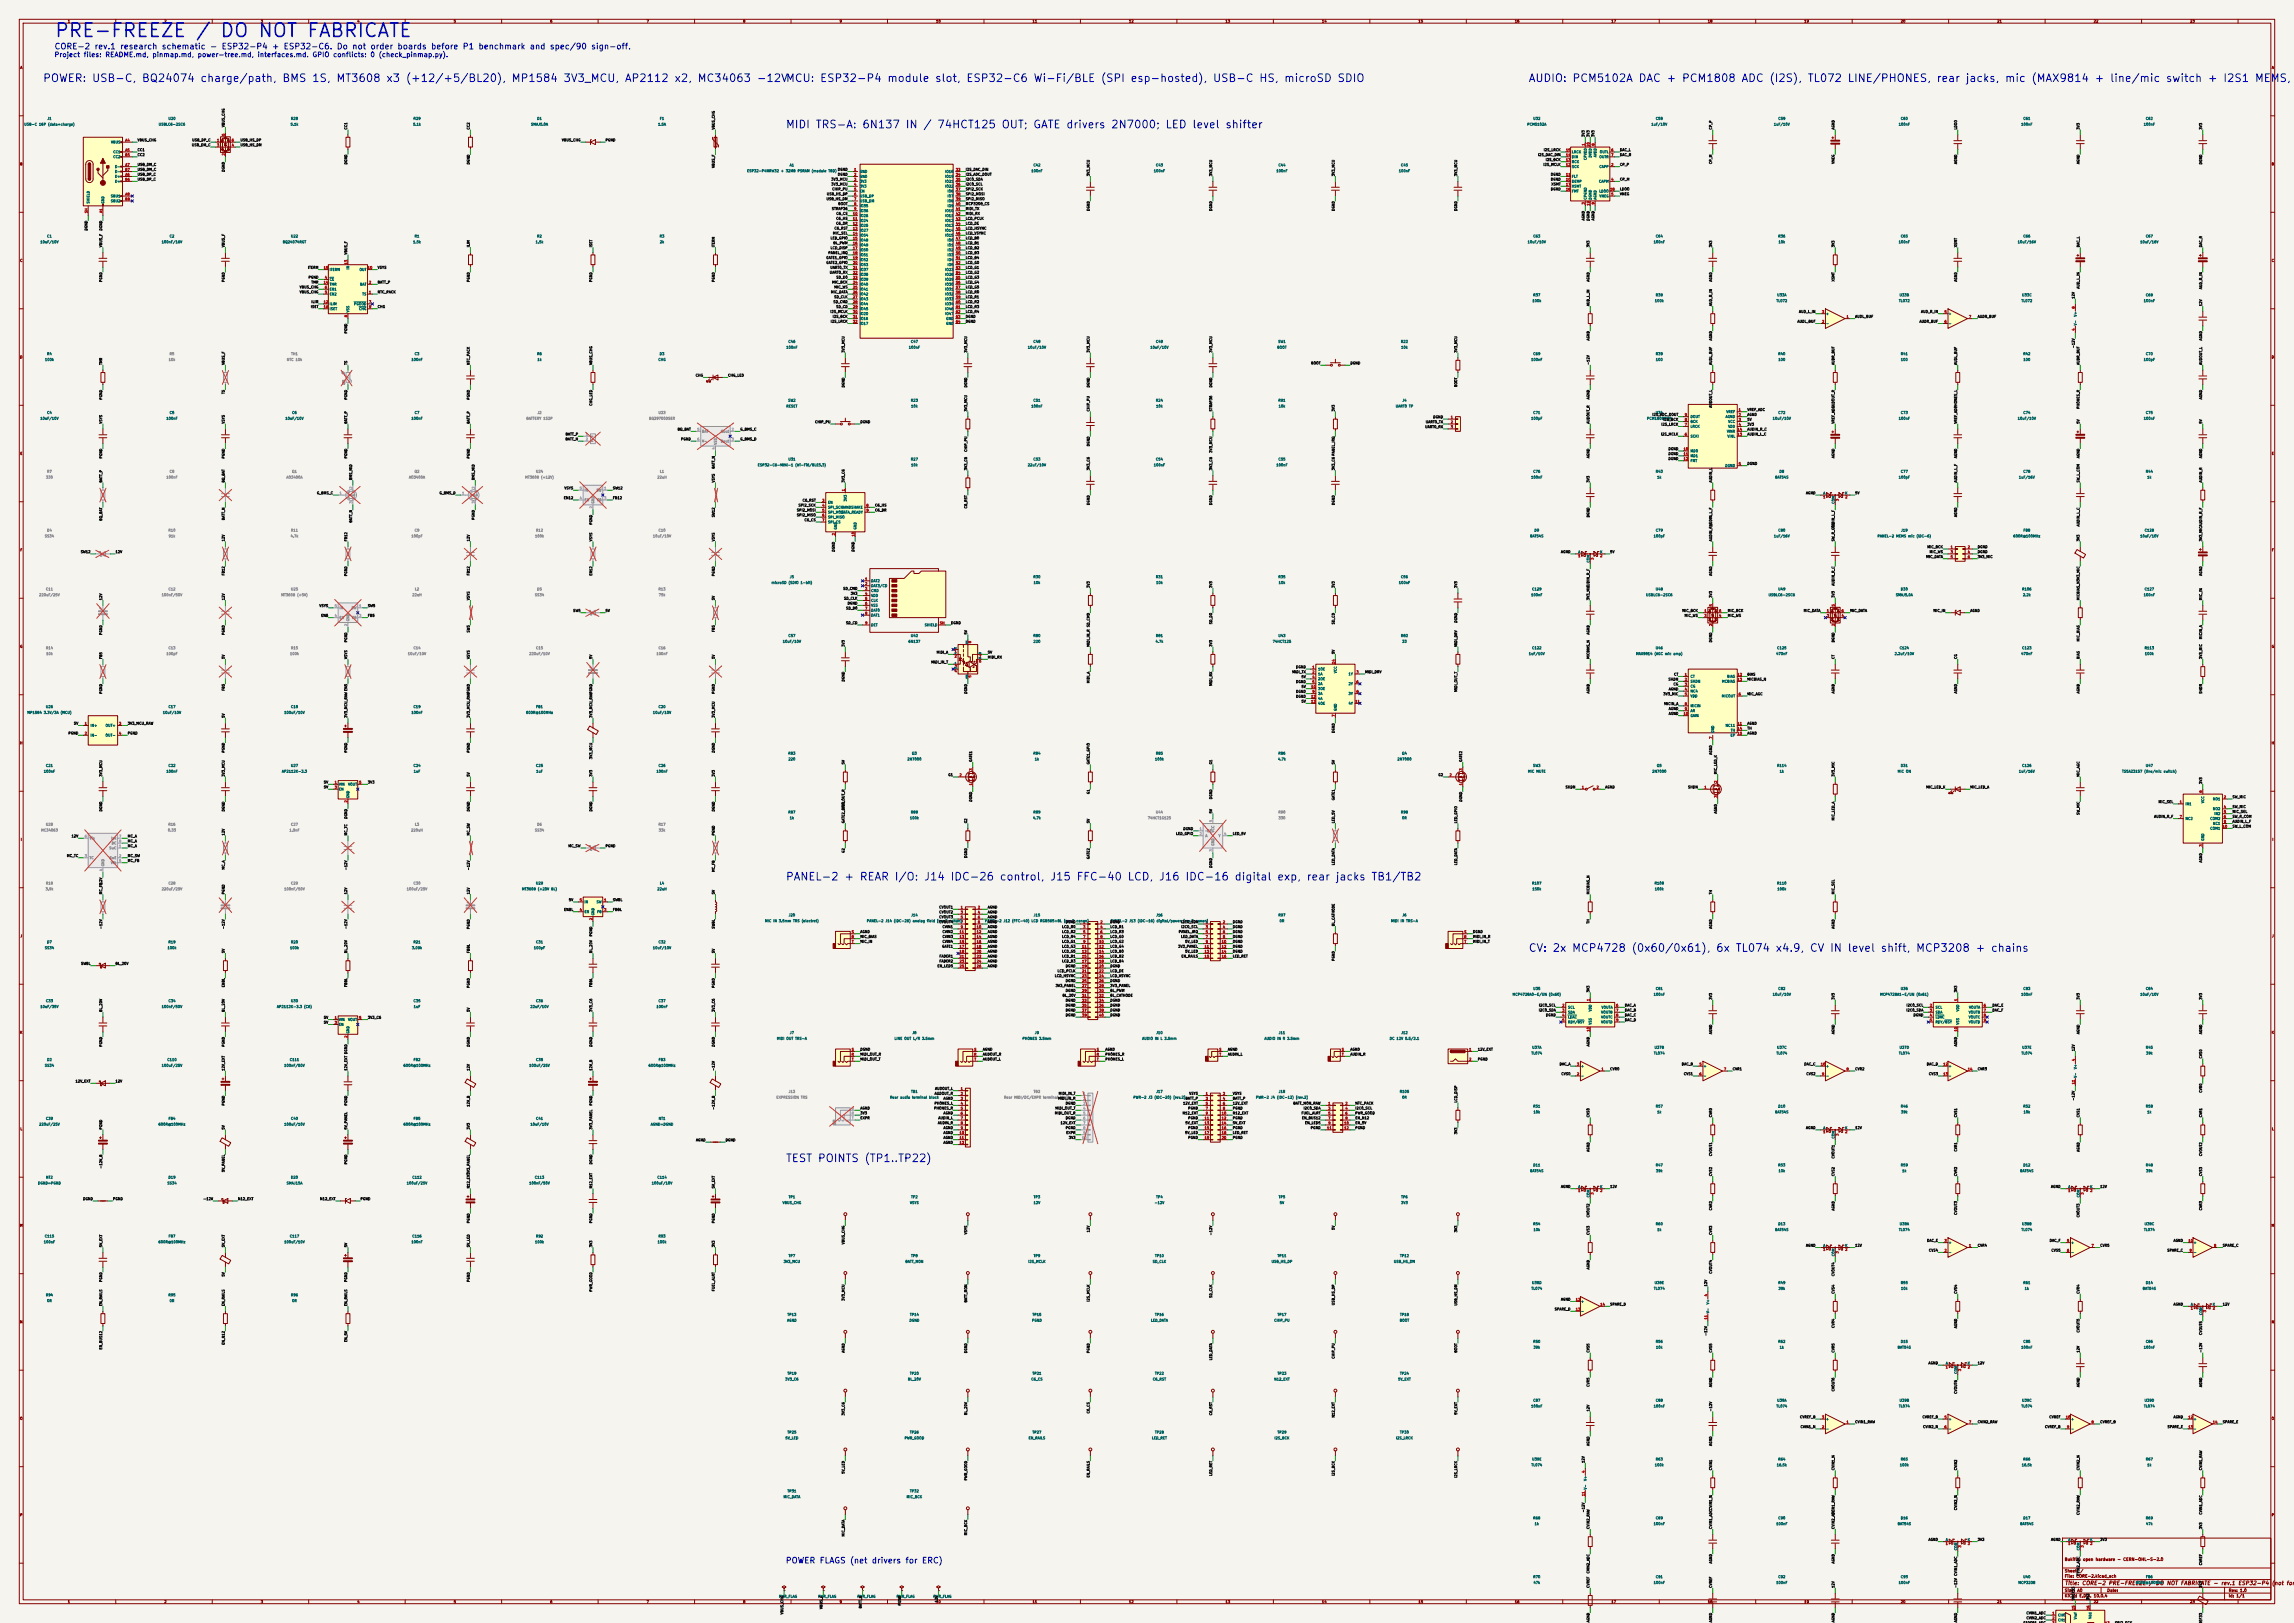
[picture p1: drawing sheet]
<svg xmlns="http://www.w3.org/2000/svg" width="1189mm" height="841mm" viewBox="0 0 1189 841" stroke-linecap="round" stroke-linejoin="round" font-family="sans-serif">
<defs><g id="words">
<text font-size="7" fill="#0000c2" x="28" y="21">PRE-FREEZE / DO NOT FABRICATE</text>
<g font-size="4" fill="#0000c2">
<text x="22" y="43">POWER: USB-C, BQ24074 charge/path, BMS 1S, MT3608 x3 (+12/+5/BL20), MP1584 3V3_MCU, AP2112 x2, MC34063 -12VMCU: ESP32-P4 module slot, ESP32-C6 Wi-Fi/BLE (SPI esp-hosted), USB-C HS, microSD SDIO</text>
<text x="792" y="43">AUDIO: PCM5102A DAC + PCM1808 ADC (I2S), TL072 LINE/PHONES, rear jacks, mic (MAX9814 + line/mic switch + I2S1 MEMS,</text>
<text x="407" y="67">MIDI TRS-A: 6N137 IN / 74HCT125 OUT; GATE drivers 2N7000; LED level shifter</text>
<text x="407" y="457">PANEL-2 + REAR I/O: J14 IDC-26 control, J15 FFC-40 LCD, J16 IDC-16 digital exp, rear jacks TB1/TB2</text>
<text x="792" y="494">CV: 2x MCP4728 (0x60/0x61), 6x TL074 x4.9, CV IN level shift, MCP3208 + chains</text>
<text x="407" y="603">TEST POINTS (TP1..TP22)</text>
</g>
<g font-size="3" fill="#0000c2">
<text x="28" y="26">CORE-2 rev.1 research schematic - ESP32-P4 + ESP32-C6. Do not order boards before P1 benchmark and spec/90 sign-off.</text>
<text x="407" y="811">POWER FLAGS (net drivers for ERC)</text>
</g>
<text font-size="2.5" fill="#0000c2" x="28" y="30">Project files: README.md, pinmap.md, power-tree.md, interfaces.md. GPIO conflicts: 0 (check_pinmap.py).</text>
<g font-size="2" fill="#840000">
<text x="1070" y="822">Title: CORE-2 PRE-FREEZE / DO NOT FABRICATE - rev.1 ESP32-P4</text>
<text x="1177" y="822">(not for</text>
</g>
<g font-size="1.5" fill="#840000">
<text x="1070" y="809">Bukifon open hardware - CERN-OHL-S-2.0</text>
<text x="1070" y="815">Sheet: /</text>
<text x="1070" y="818">File: CORE-2.kicad_sch</text>
<text x="1070" y="825">Size: A0</text>
<text x="1092" y="825">Date:</text>
<text x="1155" y="825">Rev: 1.0</text>
<text x="1070" y="828">KiCad E.D.A. 10.0.4</text>
<text x="1155" y="828">Id: 1/1</text>
</g>
<g font-size="1.3" fill="#840000">
<text x="35" y="12">1</text>
<text x="85" y="12">2</text>
<text x="135" y="12">3</text>
<text x="185" y="12">4</text>
<text x="235" y="12">5</text>
<text x="285" y="12">6</text>
<text x="335" y="12">7</text>
<text x="385" y="12">8</text>
<text x="435" y="12">9</text>
<text x="485" y="12">10</text>
<text x="535" y="12">11</text>
<text x="585" y="12">12</text>
<text x="635" y="12">13</text>
<text x="685" y="12">14</text>
<text x="735" y="12">15</text>
<text x="785" y="12">16</text>
<text x="835" y="12">17</text>
<text x="885" y="12">18</text>
<text x="935" y="12">19</text>
<text x="985" y="12">20</text>
<text x="1035" y="12">21</text>
<text x="1085" y="12">22</text>
<text x="1135" y="12">23</text>
<text x="10" y="36">A</text>
<text x="1177" y="36">A</text>
<text x="10" y="86">B</text>
<text x="1177" y="86">B</text>
<text x="10" y="136">C</text>
<text x="1177" y="136">C</text>
<text x="10" y="186">D</text>
<text x="1177" y="186">D</text>
<text x="10" y="236">E</text>
<text x="1177" y="236">E</text>
<text x="10" y="286">F</text>
<text x="1177" y="286">F</text>
<text x="10" y="336">G</text>
<text x="1177" y="336">G</text>
<text x="10" y="386">H</text>
<text x="1177" y="386">H</text>
<text x="11" y="436">I</text>
<text x="1178" y="436">I</text>
<text x="10" y="486">J</text>
<text x="1177" y="486">J</text>
<text x="10" y="536">K</text>
<text x="1177" y="536">K</text>
<text x="10" y="586">L</text>
<text x="1177" y="586">L</text>
<text x="10" y="636">M</text>
<text x="1177" y="636">M</text>
<text x="10" y="686">N</text>
<text x="1177" y="686">N</text>
<text x="10" y="736">O</text>
<text x="1177" y="736">O</text>
<text x="10" y="786">P</text>
<text x="1177" y="786">P</text>
<text x="35" y="831">1</text>
<text x="85" y="831">2</text>
<text x="135" y="831">3</text>
<text x="185" y="831">4</text>
<text x="235" y="831">5</text>
<text x="285" y="831">6</text>
<text x="335" y="831">7</text>
<text x="385" y="831">8</text>
<text x="435" y="831">9</text>
<text x="485" y="831">10</text>
<text x="535" y="831">11</text>
<text x="585" y="831">12</text>
<text x="635" y="831">13</text>
<text x="685" y="831">14</text>
<text x="735" y="831">15</text>
<text x="785" y="831">16</text>
<text x="835" y="831">17</text>
<text x="885" y="831">18</text>
<text x="935" y="831">19</text>
<text x="985" y="831">20</text>
<text x="1035" y="831">21</text>
<text x="1085" y="831">22</text>
<text x="1135" y="831">23</text>
</g>
<g font-size="1.3" fill="#006464">
<text x="12" y="65">USB-C 16P (data+charge)</text>
<text x="24" y="62">J1</text>
<text x="82" y="65">USBLC6-2SC6</text>
<text x="87" y="62">U20</text>
<text x="150" y="65">5.1k</text>
<text x="151" y="62">R28</text>
<text x="214" y="65">5.1k</text>
<text x="214" y="62">R29</text>
<text x="275" y="65">SMAJ5.0A</text>
<text x="278" y="62">D1</text>
<text x="341" y="65">1.5A</text>
<text x="342" y="62">F1</text>
<text x="791" y="65">PCM5102A</text>
<text x="795" y="62">U32</text>
<text x="856" y="65">1uF/10V</text>
<text x="858" y="62">C58</text>
<text x="919" y="65">1uF/10V</text>
<text x="922" y="62">C59</text>
<text x="984" y="65">100nF</text>
<text x="985" y="62">C60</text>
<text x="1047" y="65">100nF</text>
<text x="1049" y="62">C61</text>
<text x="1111" y="65">100nF</text>
<text x="1112" y="62">C62</text>
<text x="57" y="75">VBUS</text>
<text x="59" y="80">CC1</text>
<text x="59" y="82">CC2</text>
<text x="815" y="82">DIN</text>
<text x="815" y="80">LRCK</text>
<text x="823" y="83" transform="rotate(-90 823 83)">CPVDD</text>
<text x="825" y="82" transform="rotate(-90 825 82)">DVDD</text>
<text x="828" y="82" transform="rotate(-90 828 82)">AVDD</text>
<text x="829" y="82">OUTR</text>
<text x="829" y="80">OUTL</text>
<text x="59" y="87">D-</text>
<text x="59" y="90">D-</text>
<text x="387" y="90">ESP32-P4NRW32 + 32MB PSRAM (module TBD)</text>
<text x="409" y="87">A1</text>
<text x="446" y="90">GND</text>
<text x="490" y="90">IO18</text>
<text x="534" y="90">100nF</text>
<text x="535" y="87">C42</text>
<text x="598" y="90">100nF</text>
<text x="599" y="87">C43</text>
<text x="661" y="90">100nF</text>
<text x="662" y="87">C44</text>
<text x="725" y="90">100nF</text>
<text x="726" y="87">C45</text>
<text x="815" y="87">SCK</text>
<text x="815" y="85">BCK</text>
<text x="829" y="87">CAPP</text>
<text x="59" y="92">D+</text>
<text x="59" y="95">D+</text>
<text x="446" y="92">GND</text>
<text x="446" y="95">3V3</text>
<text x="490" y="92">IO19</text>
<text x="490" y="95">IO21</text>
<text x="815" y="95">DEMP</text>
<text x="815" y="92">FLT</text>
<text x="829" y="95">CAPM</text>
<text x="446" y="97">3V3</text>
<text x="446" y="100">EN</text>
<text x="490" y="97">IO22</text>
<text x="491" y="100">IO6</text>
<text x="815" y="100">FMT</text>
<text x="815" y="97">XSMT</text>
<text x="829" y="100">LDOO</text>
<text x="47" y="106" transform="rotate(-90 47 106)">SHIELD</text>
<text x="54" y="106" transform="rotate(-90 54 106)">GND</text>
<text x="57" y="103">SBU1</text>
<text x="57" y="105">SBU2</text>
<text x="446" y="103">USB_DP</text>
<text x="446" y="105">USB_DM</text>
<text x="446" y="108">IO35</text>
<text x="491" y="103">IO7</text>
<text x="491" y="105">IO8</text>
<text x="491" y="108">IO9</text>
<text x="823" y="104" transform="rotate(-90 823 104)">CPGND</text>
<text x="825" y="104" transform="rotate(-90 825 104)">DGND</text>
<text x="828" y="104" transform="rotate(-90 828 104)">AGND</text>
<text x="829" y="103">VNEG</text>
<text x="446" y="110">IO36</text>
<text x="446" y="113">IO26</text>
<text x="490" y="110">IO10</text>
<text x="490" y="113">IO11</text>
<text x="446" y="115">IO24</text>
<text x="446" y="118">IO25</text>
<text x="490" y="115">IO12</text>
<text x="490" y="118">IO13</text>
<text x="24" y="123">C1</text>
<text x="88" y="123">C2</text>
<text x="151" y="123">U22</text>
<text x="215" y="123">R1</text>
<text x="278" y="123">R2</text>
<text x="342" y="123">R3</text>
<text x="446" y="120">IO27</text>
<text x="446" y="123">IO54</text>
<text x="446" y="125">IO48</text>
<text x="490" y="120">IO14</text>
<text x="490" y="123">IO15</text>
<text x="491" y="125">IO0</text>
<text x="795" y="123">C63</text>
<text x="858" y="123">C64</text>
<text x="922" y="123">R36</text>
<text x="985" y="123">C65</text>
<text x="1049" y="123">C66</text>
<text x="1112" y="123">C67</text>
<text x="21" y="126">10uF/10V</text>
<text x="84" y="126">100nF/16V</text>
<text x="146" y="126">BQ24074RGT</text>
<text x="214" y="126">1.5k</text>
<text x="277" y="126">1.5k</text>
<text x="342" y="126">2k</text>
<text x="446" y="128">IO49</text>
<text x="446" y="131">IO50</text>
<text x="491" y="128">IO1</text>
<text x="491" y="131">IO2</text>
<text x="792" y="126">10uF/10V</text>
<text x="857" y="126">100nF</text>
<text x="922" y="126">10k</text>
<text x="984" y="126">100nF</text>
<text x="1046" y="126">10uF/16V</text>
<text x="1109" y="126">10uF/16V</text>
<text x="446" y="133">IO51</text>
<text x="446" y="136">IO52</text>
<text x="491" y="133">IO3</text>
<text x="491" y="136">IO4</text>
<text x="171" y="141">ITERM</text>
<text x="181" y="140" transform="rotate(-90 181 140)">IN</text>
<text x="186" y="141">OUT</text>
<text x="446" y="138">IO53</text>
<text x="446" y="141">IO37</text>
<text x="446" y="143">IO38</text>
<text x="490" y="141">IO23</text>
<text x="490" y="143">IO28</text>
<text x="491" y="138">IO5</text>
<text x="171" y="146">CE</text>
<text x="171" y="148">TMR</text>
<text x="186" y="148">BAT</text>
<text x="446" y="146">IO39</text>
<text x="446" y="148">IO40</text>
<text x="490" y="146">IO29</text>
<text x="490" y="148">IO30</text>
<text x="171" y="153">EN2</text>
<text x="171" y="151">EN1</text>
<text x="188" y="153">TS</text>
<text x="446" y="151">IO41</text>
<text x="446" y="153">IO42</text>
<text x="446" y="156">IO43</text>
<text x="490" y="151">IO31</text>
<text x="490" y="153">IO32</text>
<text x="490" y="156">IO33</text>
<text x="795" y="154">R37</text>
<text x="858" y="154">R38</text>
<text x="921" y="154">U33A</text>
<text x="984" y="154">U33B</text>
<text x="1048" y="154">U33C</text>
<text x="1112" y="154">C68</text>
<text x="171" y="158">ILIM</text>
<text x="171" y="161">ISET</text>
<text x="183" y="158">PGOOD</text>
<text x="186" y="161">CHG</text>
<text x="446" y="158">IO44</text>
<text x="446" y="161">IO45</text>
<text x="490" y="158">IO34</text>
<text x="490" y="161">IO46</text>
<text x="794" y="157">100k</text>
<text x="858" y="157">100k</text>
<text x="921" y="157">TL072</text>
<text x="984" y="157">TL072</text>
<text x="1048" y="157">TL072</text>
<text x="1111" y="157">100nF</text>
<text x="181" y="162" transform="rotate(-90 181 162)">VSS</text>
<text x="446" y="164">IO20</text>
<text x="446" y="166">IO16</text>
<text x="490" y="164">IO47</text>
<text x="490" y="166">GND</text>
<text x="946" y="164">+</text>
<text x="1010" y="164">+</text>
<text x="1077" y="164" transform="rotate(-90 1077 164)">V+</text>
<text x="446" y="169">IO17</text>
<text x="490" y="169">GND</text>
<text x="946" y="169">-</text>
<text x="1010" y="169">-</text>
<text x="1077" y="169" transform="rotate(-90 1077 169)">V-</text>
<text x="408" y="178">C46</text>
<text x="472" y="178">C47</text>
<text x="535" y="178">C48</text>
<text x="599" y="178">C49</text>
<text x="662" y="178">SW1</text>
<text x="726" y="178">R22</text>
<text x="24" y="184">R4</text>
<text x="215" y="184">C3</text>
<text x="278" y="184">R6</text>
<text x="342" y="184">D3</text>
<text x="407" y="181">100nF</text>
<text x="471" y="181">100nF</text>
<text x="533" y="181">10uF/10V</text>
<text x="596" y="181">10uF/10V</text>
<text x="662" y="181">BOOT</text>
<text x="726" y="181">10k</text>
<text x="795" y="184">C69</text>
<text x="858" y="184">R39</text>
<text x="922" y="184">R40</text>
<text x="985" y="184">R41</text>
<text x="1049" y="184">R42</text>
<text x="1112" y="184">C70</text>
<text x="23" y="187">100k</text>
<text x="213" y="187">100nF</text>
<text x="278" y="187">1k</text>
<text x="341" y="187">CHG</text>
<text x="793" y="187">100nF</text>
<text x="858" y="187">100</text>
<text x="922" y="187">100</text>
<text x="985" y="187">100</text>
<text x="1049" y="187">100</text>
<text x="1111" y="187">100pF</text>
<text x="408" y="208">SW2</text>
<text x="472" y="208">R23</text>
<text x="535" y="208">C51</text>
<text x="599" y="208">R24</text>
<text x="662" y="208">R91</text>
<text x="727" y="208">J4</text>
<text x="24" y="215">C4</text>
<text x="88" y="215">C5</text>
<text x="151" y="215">C6</text>
<text x="215" y="215">C7</text>
<text x="407" y="211">RESET</text>
<text x="472" y="211">10k</text>
<text x="534" y="211">100nF</text>
<text x="599" y="211">10k</text>
<text x="663" y="211">10k</text>
<text x="723" y="211">UART0 TP</text>
<text x="795" y="215">C71</text>
<text x="858" y="215">U34</text>
<text x="895" y="214">VREF</text>
<text x="922" y="215">C72</text>
<text x="985" y="215">C73</text>
<text x="1049" y="215">C74</text>
<text x="1112" y="215">C75</text>
<text x="21" y="218">10uF/10V</text>
<text x="86" y="218">100nF</text>
<text x="148" y="218">10uF/10V</text>
<text x="213" y="218">100nF</text>
<text x="793" y="218">100pF</text>
<text x="853" y="218">PCM1808PWR</text>
<text x="876" y="222">LRCK</text>
<text x="876" y="219">BCK</text>
<text x="876" y="217">DOUT</text>
<text x="894" y="217">AGND</text>
<text x="896" y="219">VCC</text>
<text x="896" y="222">VDD</text>
<text x="919" y="218">10uF/10V</text>
<text x="984" y="218">100nF</text>
<text x="1046" y="218">10uF/10V</text>
<text x="1111" y="218">100nF</text>
<text x="876" y="227">SCKI</text>
<text x="895" y="224">VINR</text>
<text x="895" y="227">VINL</text>
<text x="408" y="239">U31</text>
<text x="472" y="239">R27</text>
<text x="535" y="239">C53</text>
<text x="599" y="239">C54</text>
<text x="662" y="239">C55</text>
<text x="876" y="235">MD0</text>
<text x="876" y="237">MD1</text>
<text x="876" y="240">FMT</text>
<text x="393" y="242">ESP32-C6-MINI-1 (Wi-Fi6/BLE5.3)</text>
<text x="472" y="242">10k</text>
<text x="533" y="242">22uF/10V</text>
<text x="598" y="242">100nF</text>
<text x="661" y="242">100nF</text>
<text x="795" y="245">C76</text>
<text x="858" y="245">R43</text>
<text x="894" y="242">DGND</text>
<text x="922" y="245">D8</text>
<text x="985" y="245">C77</text>
<text x="1049" y="245">C78</text>
<text x="1112" y="245">R44</text>
<text x="793" y="248">100nF</text>
<text x="859" y="248">1k</text>
<text x="920" y="248">BAT54S</text>
<text x="984" y="248">100pF</text>
<text x="1046" y="248">1uF/16V</text>
<text x="1113" y="248">1k</text>
<text x="945" y="257">A</text>
<text x="956" y="257">K</text>
<text x="429" y="261">EN</text>
<text x="429" y="264">SPI_SCK</text>
<text x="436" y="264">HANDSHAKE</text>
<text x="439" y="260" transform="rotate(-90 439 260)">3V3</text>
<text x="951" y="261" transform="rotate(-90 951 261)">COM</text>
<text x="429" y="266">SPI_MOSI</text>
<text x="429" y="269">SPI_MISO</text>
<text x="436" y="266">DATA_READY</text>
<text x="429" y="271">SPI_CS</text>
<text x="434" y="275" transform="rotate(-90 434 275)">GND</text>
<text x="444" y="275" transform="rotate(-90 444 275)">GND</text>
<text x="795" y="276">D9</text>
<text x="858" y="276">C79</text>
<text x="922" y="276">C80</text>
<text x="985" y="276">J19</text>
<text x="1049" y="276">FB8</text>
<text x="1111" y="276">C128</text>
<text x="793" y="279">BAT54S</text>
<text x="857" y="279">100pF</text>
<text x="919" y="279">1uF/16V</text>
<text x="973" y="279">PANEL-2 MEMS mic (IDC-6)</text>
<text x="1043" y="279">600R@100MHz</text>
<text x="1109" y="279">10uF/10V</text>
<text x="818" y="287">A</text>
<text x="829" y="287">K</text>
<text x="824" y="292" transform="rotate(-90 824 292)">COM</text>
<text x="409" y="300">J5</text>
<text x="535" y="300">R30</text>
<text x="599" y="300">R31</text>
<text x="662" y="300">R35</text>
<text x="726" y="300">C56</text>
<text x="400" y="303">microSD (SDIO 1-bit)</text>
<text x="451" y="302">DAT2</text>
<text x="451" y="305">DAT3/CD</text>
<text x="536" y="303">10k</text>
<text x="599" y="303">10k</text>
<text x="663" y="303">10k</text>
<text x="725" y="303">100nF</text>
<text x="451" y="307">CMD</text>
<text x="451" y="310">VDD</text>
<text x="793" y="309">100nF</text>
<text x="794" y="306">C129</text>
<text x="853" y="309">USBLC6-2SC6</text>
<text x="858" y="306">U48</text>
<text x="916" y="309">USBLC6-2SC6</text>
<text x="922" y="306">U49</text>
<text x="982" y="309">SMAJ5.0A</text>
<text x="985" y="306">D30</text>
<text x="1048" y="306">R106</text>
<text x="1048" y="309">2.2k</text>
<text x="1111" y="309">100nF</text>
<text x="1111" y="306">C127</text>
<text x="451" y="312">CLK</text>
<text x="451" y="315">VSS</text>
<text x="451" y="317">DAT0</text>
<text x="451" y="320">DAT1</text>
<text x="451" y="325">DET</text>
<text x="479" y="325">SHIELD</text>
<text x="406" y="333">10uF/10V</text>
<text x="408" y="330">C57</text>
<text x="471" y="333">6N137</text>
<text x="472" y="330">U42</text>
<text x="535" y="330">R80</text>
<text x="535" y="333">220</text>
<text x="599" y="333">4.7k</text>
<text x="599" y="330">R81</text>
<text x="659" y="333">74HCT125</text>
<text x="662" y="330">U43</text>
<text x="726" y="330">R82</text>
<text x="727" y="333">33</text>
<text x="792" y="340">1uF/10V</text>
<text x="794" y="337">C122</text>
<text x="848" y="340">MAX9814 (AGC mic amp)</text>
<text x="858" y="337">U46</text>
<text x="920" y="340">470nF</text>
<text x="921" y="337">C125</text>
<text x="982" y="340">2.2uF/10V</text>
<text x="984" y="337">C124</text>
<text x="1047" y="340">470nF</text>
<text x="1048" y="337">C123</text>
<text x="1111" y="337">R113</text>
<text x="1112" y="340">100k</text>
<text x="683" y="348">1OE</text>
<text x="683" y="350">1A</text>
<text x="683" y="353">2OE</text>
<text x="693" y="349" transform="rotate(-90 693 349)">VCC</text>
<text x="699" y="350">1Y</text>
<text x="876" y="351">CT</text>
<text x="895" y="351">BIAS</text>
<text x="683" y="355">2A</text>
<text x="683" y="358">3OE</text>
<text x="699" y="355">2Y</text>
<text x="876" y="354">SHDN</text>
<text x="876" y="357">CG</text>
<text x="876" y="359">NC4</text>
<text x="892" y="354">MCBIAS</text>
<text x="683" y="360">3A</text>
<text x="683" y="363">4A</text>
<text x="683" y="365">4OE</text>
<text x="699" y="360">3Y</text>
<text x="699" y="365">4Y</text>
<text x="876" y="362">VDD</text>
<text x="892" y="362">MICOUT</text>
<text x="14" y="370">MP1584 3.3V/3A (MCU)</text>
<text x="24" y="367">U26</text>
<text x="84" y="370">10uF/10V</text>
<text x="87" y="367">C17</text>
<text x="147" y="370">100uF/10V</text>
<text x="151" y="367">C18</text>
<text x="213" y="370">100nF</text>
<text x="214" y="367">C19</text>
<text x="273" y="370">600R@100MHz</text>
<text x="278" y="367">FB1</text>
<text x="338" y="370">10uF/10V</text>
<text x="341" y="367">C20</text>
<text x="693" y="369" transform="rotate(-90 693 369)">GND</text>
<text x="876" y="367">MICIN</text>
<text x="876" y="369">AR</text>
<text x="876" y="372">GAIN</text>
<text x="47" y="377">IN+</text>
<text x="55" y="377">OUT+</text>
<text x="894" y="377">NC11</text>
<text x="47" y="382">IN-</text>
<text x="55" y="382">OUT-</text>
<text x="889" y="380" transform="rotate(-90 889 380)">GND</text>
<text x="897" y="382">EP</text>
<text x="897" y="379">TH</text>
<text x="408" y="391">R83</text>
<text x="408" y="394">220</text>
<text x="470" y="394">2N7000</text>
<text x="473" y="391">Q3</text>
<text x="535" y="391">R84</text>
<text x="536" y="394">1k</text>
<text x="598" y="394">100k</text>
<text x="599" y="391">R85</text>
<text x="662" y="394">4.7k</text>
<text x="662" y="391">R86</text>
<text x="724" y="394">2N7000</text>
<text x="727" y="391">Q4</text>
<text x="23" y="401">100nF</text>
<text x="24" y="398">C21</text>
<text x="86" y="401">100nF</text>
<text x="87" y="398">C22</text>
<text x="146" y="401">AP2112K-3.3</text>
<text x="151" y="398">U27</text>
<text x="214" y="398">C24</text>
<text x="214" y="401">1uF</text>
<text x="278" y="398">C25</text>
<text x="278" y="401">1uF</text>
<text x="340" y="401">100nF</text>
<text x="341" y="398">C26</text>
<text x="792" y="401">MIC MUTE</text>
<text x="794" y="398">SW3</text>
<text x="856" y="401">2N7000</text>
<text x="859" y="398">Q5</text>
<text x="921" y="398">R114</text>
<text x="922" y="401">1k</text>
<text x="983" y="401">MIC ON</text>
<text x="985" y="398">D31</text>
<text x="1046" y="401">1uF/16V</text>
<text x="1048" y="398">C126</text>
<text x="1100" y="401">TS5A23157 (line/mic switch)</text>
<text x="1112" y="398">U47</text>
<text x="176" y="407">VIN</text>
<text x="180" y="407">VOUT</text>
<text x="176" y="410">EN</text>
<text x="181" y="414" transform="rotate(-90 181 414)">GND</text>
<text x="1133" y="418">IN1</text>
<text x="1143" y="416" transform="rotate(-90 1143 416)">VCC</text>
<text x="1147" y="415">NO1</text>
<text x="408" y="422">R87</text>
<text x="409" y="425">1k</text>
<text x="471" y="425">100k</text>
<text x="472" y="422">R88</text>
<text x="535" y="425">4.7k</text>
<text x="535" y="422">R89</text>
<text x="726" y="422">R98</text>
<text x="727" y="425">0R</text>
<text x="1133" y="425">NC2</text>
<text x="1145" y="425">COM2</text>
<text x="1147" y="420">NO2</text>
<text x="1148" y="423">IN2</text>
<text x="1145" y="430">COM1</text>
<text x="1147" y="428">NC1</text>
<text x="1143" y="436" transform="rotate(-90 1143 436)">GND</text>
<text x="270" y="462">MT3608 (+20V BL)</text>
<text x="278" y="459">U29</text>
<text x="341" y="462">22uH</text>
<text x="342" y="459">L4</text>
<text x="794" y="459">R107</text>
<text x="794" y="462">150k</text>
<text x="857" y="459">R108</text>
<text x="858" y="462">100k</text>
<text x="921" y="459">R110</text>
<text x="921" y="462">100k</text>
<text x="303" y="473">EN</text>
<text x="303" y="468">IN</text>
<text x="309" y="468">SW</text>
<text x="309" y="473">FB</text>
<text x="308" y="474" transform="rotate(-90 308 474)">GND</text>
<text x="396" y="478">MIC IN 3.5mm TRS (electret)</text>
<text x="409" y="475">J20</text>
<text x="449" y="478">PANEL-2 J14 (IDC-26) analog field [rev.2 canon]</text>
<text x="472" y="475">J14</text>
<text x="510" y="478">PANEL-2 J12 (FFC-40) LCD RGB565+BL [rev.2 canon]</text>
<text x="536" y="475">J15</text>
<text x="575" y="478">PANEL-2 J13 (IDC-16) digital/power [rev.2 canon]</text>
<text x="599" y="475">J16</text>
<text x="662" y="475">R97</text>
<text x="663" y="478">0R</text>
<text x="721" y="478">MIDI IN TRS-A</text>
<text x="727" y="475">J6</text>
<text x="24" y="489">D7</text>
<text x="87" y="489">R19</text>
<text x="151" y="489">R20</text>
<text x="214" y="489">R21</text>
<text x="278" y="489">C31</text>
<text x="341" y="489">C32</text>
<text x="23" y="492">SS34</text>
<text x="87" y="492">100k</text>
<text x="150" y="492">100k</text>
<text x="213" y="492">3.09k</text>
<text x="277" y="492">100pF</text>
<text x="338" y="492">10uF/10V</text>
<text x="795" y="513">U35</text>
<text x="858" y="513">C81</text>
<text x="922" y="513">C82</text>
<text x="985" y="513">U36</text>
<text x="1049" y="513">C83</text>
<text x="1112" y="513">C84</text>
<text x="24" y="520">C33</text>
<text x="87" y="520">C34</text>
<text x="151" y="520">U30</text>
<text x="214" y="520">C35</text>
<text x="278" y="520">C36</text>
<text x="341" y="520">C37</text>
<text x="784" y="516">MCP4728A0-E/UN (0x60)</text>
<text x="857" y="516">100nF</text>
<text x="919" y="516">10uF/10V</text>
<text x="974" y="516">MCP4728A1-E/UN (0x61)</text>
<text x="1047" y="516">100nF</text>
<text x="1109" y="516">10uF/10V</text>
<text x="21" y="523">10uF/35V</text>
<text x="84" y="523">100nF/50V</text>
<text x="143" y="523">AP2112K-3.3 (C6)</text>
<text x="214" y="523">1uF</text>
<text x="275" y="523">22uF/10V</text>
<text x="340" y="523">100nF</text>
<text x="813" y="523">SCL</text>
<text x="813" y="525">SDA</text>
<text x="825" y="524" transform="rotate(-90 825 524)">VDD</text>
<text x="830" y="525">VOUTB</text>
<text x="830" y="523">VOUTA</text>
<text x="1003" y="523">SCL</text>
<text x="1003" y="525">SDA</text>
<text x="1016" y="524" transform="rotate(-90 1016 524)">VDD</text>
<text x="1020" y="525">VOUTB</text>
<text x="1020" y="523">VOUTA</text>
<text x="176" y="529">VIN</text>
<text x="176" y="532">EN</text>
<text x="180" y="529">VOUT</text>
<text x="813" y="528">LDAC</text>
<text x="813" y="531">RDY/BSY</text>
<text x="825" y="531" transform="rotate(-90 825 531)">VSS</text>
<text x="830" y="528">VOUTC</text>
<text x="830" y="531">VOUTD</text>
<text x="1003" y="528">LDAC</text>
<text x="1003" y="531">RDY/BSY</text>
<text x="1016" y="531" transform="rotate(-90 1016 531)">VSS</text>
<text x="1020" y="528">VOUTC</text>
<text x="1020" y="531">VOUTD</text>
<text x="181" y="536" transform="rotate(-90 181 536)">GND</text>
<text x="402" y="539">MIDI OUT TRS-A</text>
<text x="409" y="536">J7</text>
<text x="463" y="539">LINE OUT L/R 3.5mm</text>
<text x="473" y="536">J8</text>
<text x="530" y="539">PHONES 3.5mm</text>
<text x="536" y="536">J9</text>
<text x="592" y="539">AUDIO IN L 3.5mm</text>
<text x="599" y="536">J10</text>
<text x="655" y="539">AUDIO IN R 3.5mm</text>
<text x="663" y="536">J11</text>
<text x="720" y="539">DC 12V 5.5/2.1</text>
<text x="726" y="536">J12</text>
<text x="794" y="544">U37A</text>
<text x="857" y="544">U37B</text>
<text x="921" y="544">U37C</text>
<text x="984" y="544">U37D</text>
<text x="1048" y="544">U37E</text>
<text x="1112" y="544">R45</text>
<text x="24" y="550">D2</text>
<text x="87" y="550">C110</text>
<text x="150" y="550">C111</text>
<text x="214" y="550">FB2</text>
<text x="278" y="550">C38</text>
<text x="341" y="550">FB3</text>
<text x="794" y="547">TL074</text>
<text x="857" y="547">TL074</text>
<text x="921" y="547">TL074</text>
<text x="984" y="547">TL074</text>
<text x="1048" y="547">TL074</text>
<text x="1112" y="547">39k</text>
<text x="23" y="553">SS34</text>
<text x="84" y="553">100uF/25V</text>
<text x="147" y="553">100nF/50V</text>
<text x="209" y="553">600R@100MHz</text>
<text x="274" y="553">100uF/25V</text>
<text x="336" y="553">600R@100MHz</text>
<text x="819" y="553">+</text>
<text x="883" y="553">+</text>
<text x="946" y="553">+</text>
<text x="1010" y="553">+</text>
<text x="1077" y="554" transform="rotate(-90 1077 554)">V+</text>
<text x="819" y="559">-</text>
<text x="883" y="559">-</text>
<text x="946" y="559">-</text>
<text x="1010" y="559">-</text>
<text x="1077" y="559" transform="rotate(-90 1077 559)">V-</text>
<text x="461" y="570">Rear audio terminal block</text>
<text x="472" y="567">TB1</text>
<text x="587" y="570">PWR-2 J3 (IDC-20) [rev.2]</text>
<text x="599" y="567">J17</text>
<text x="651" y="570">PWR-2 J4 (IDC-12) [rev.2]</text>
<text x="663" y="567">J18</text>
<text x="725" y="567">R105</text>
<text x="727" y="570">0R</text>
<text x="795" y="574">R51</text>
<text x="858" y="574">R57</text>
<text x="922" y="574">D10</text>
<text x="985" y="574">R46</text>
<text x="1049" y="574">R52</text>
<text x="1112" y="574">R58</text>
<text x="24" y="581">C39</text>
<text x="87" y="581">FB4</text>
<text x="151" y="581">C40</text>
<text x="214" y="581">FB5</text>
<text x="278" y="581">C41</text>
<text x="341" y="581">NT1</text>
<text x="795" y="577">10k</text>
<text x="859" y="577">1k</text>
<text x="920" y="577">BAT54S</text>
<text x="985" y="577">39k</text>
<text x="1049" y="577">10k</text>
<text x="1113" y="577">1k</text>
<text x="20" y="584">220uF/25V</text>
<text x="82" y="584">600R@100MHz</text>
<text x="147" y="584">100uF/10V</text>
<text x="209" y="584">600R@100MHz</text>
<text x="275" y="584">10uF/10V</text>
<text x="337" y="584">AGND=DGND</text>
<text x="945" y="585">A</text>
<text x="956" y="585">K</text>
<text x="951" y="590" transform="rotate(-90 951 590)">COM</text>
<text x="795" y="605">D11</text>
<text x="858" y="605">R47</text>
<text x="922" y="605">R53</text>
<text x="985" y="605">R59</text>
<text x="1049" y="605">D12</text>
<text x="1112" y="605">R48</text>
<text x="24" y="611">NT2</text>
<text x="87" y="611">D19</text>
<text x="151" y="611">D20</text>
<text x="214" y="611">C112</text>
<text x="277" y="611">C113</text>
<text x="341" y="611">C114</text>
<text x="793" y="608">BAT54S</text>
<text x="858" y="608">39k</text>
<text x="922" y="608">10k</text>
<text x="986" y="608">1k</text>
<text x="1047" y="608">BAT54S</text>
<text x="1112" y="608">39k</text>
<text x="20" y="614">DGND=PGND</text>
<text x="87" y="614">SS34</text>
<text x="148" y="614">SMAJ15A</text>
<text x="211" y="614">100uF/25V</text>
<text x="274" y="614">100nF/50V</text>
<text x="338" y="614">100uF/10V</text>
<text x="818" y="616">A</text>
<text x="829" y="616">K</text>
<text x="1072" y="616">A</text>
<text x="1083" y="616">K</text>
<text x="409" y="621">TP1</text>
<text x="472" y="621">TP2</text>
<text x="536" y="621">TP3</text>
<text x="599" y="621">TP4</text>
<text x="663" y="621">TP5</text>
<text x="726" y="621">TP6</text>
<text x="824" y="621" transform="rotate(-90 824 621)">COM</text>
<text x="1078" y="621" transform="rotate(-90 1078 621)">COM</text>
<text x="405" y="624">VBUS_CHG</text>
<text x="472" y="624">VSYS</text>
<text x="536" y="624">12V</text>
<text x="598" y="624">-12V</text>
<text x="663" y="624">5V</text>
<text x="726" y="624">3V3</text>
<text x="795" y="635">R54</text>
<text x="858" y="635">R60</text>
<text x="922" y="635">D13</text>
<text x="984" y="635">U38A</text>
<text x="1048" y="635">U38B</text>
<text x="1111" y="635">U38C</text>
<text x="23" y="642">C115</text>
<text x="87" y="642">FB7</text>
<text x="150" y="642">C117</text>
<text x="214" y="642">C116</text>
<text x="278" y="642">R92</text>
<text x="341" y="642">R93</text>
<text x="795" y="638">10k</text>
<text x="859" y="638">1k</text>
<text x="920" y="638">BAT54S</text>
<text x="984" y="638">TL074</text>
<text x="1048" y="638">TL074</text>
<text x="1111" y="638">TL074</text>
<text x="23" y="645">100nF</text>
<text x="82" y="645">600R@100MHz</text>
<text x="147" y="645">100uF/10V</text>
<text x="213" y="645">100nF</text>
<text x="277" y="645">100k</text>
<text x="341" y="645">100k</text>
<text x="945" y="646">A</text>
<text x="956" y="646">K</text>
<text x="1010" y="645">+</text>
<text x="1073" y="645">+</text>
<text x="1137" y="645">+</text>
<text x="409" y="652">TP7</text>
<text x="472" y="652">TP8</text>
<text x="536" y="652">TP9</text>
<text x="598" y="652">TP10</text>
<text x="662" y="652">TP11</text>
<text x="725" y="652">TP12</text>
<text x="951" y="651" transform="rotate(-90 951 651)">COM</text>
<text x="1010" y="650">-</text>
<text x="1073" y="650">-</text>
<text x="1137" y="650">-</text>
<text x="406" y="655">3V3_MCU</text>
<text x="469" y="655">BATT_MON</text>
<text x="533" y="655">I2S_MCLK</text>
<text x="597" y="655">SD_CLK</text>
<text x="659" y="655">USB_HS_DP</text>
<text x="722" y="655">USB_HS_DM</text>
<text x="794" y="666">U38D</text>
<text x="857" y="666">U38E</text>
<text x="922" y="666">R49</text>
<text x="985" y="666">R55</text>
<text x="1049" y="666">R61</text>
<text x="1112" y="666">D14</text>
<text x="24" y="672">R94</text>
<text x="87" y="672">R95</text>
<text x="151" y="672">R96</text>
<text x="794" y="669">TL074</text>
<text x="857" y="669">TL074</text>
<text x="922" y="669">39k</text>
<text x="985" y="669">10k</text>
<text x="1049" y="669">1k</text>
<text x="1110" y="669">BAT54S</text>
<text x="24" y="675">0R</text>
<text x="88" y="675">0R</text>
<text x="151" y="675">0R</text>
<text x="819" y="675">+</text>
<text x="886" y="676" transform="rotate(-90 886 676)">V+</text>
<text x="1135" y="677">A</text>
<text x="1147" y="677">K</text>
<text x="408" y="682">TP13</text>
<text x="471" y="682">TP14</text>
<text x="535" y="682">TP15</text>
<text x="598" y="682">TP16</text>
<text x="662" y="682">TP17</text>
<text x="725" y="682">TP18</text>
<text x="819" y="680">-</text>
<text x="886" y="681" transform="rotate(-90 886 681)">V-</text>
<text x="1142" y="682" transform="rotate(-90 1142 682)">COM</text>
<text x="408" y="685">AGND</text>
<text x="471" y="685">DGND</text>
<text x="535" y="685">PGND</text>
<text x="596" y="685">LED_DATA</text>
<text x="660" y="685">CHIP_PU</text>
<text x="725" y="685">BOOT</text>
<text x="795" y="696">R50</text>
<text x="795" y="699">39k</text>
<text x="858" y="696">R56</text>
<text x="858" y="699">10k</text>
<text x="922" y="696">R62</text>
<text x="922" y="699">1k</text>
<text x="983" y="699">BAT54S</text>
<text x="985" y="696">D15</text>
<text x="1047" y="699">100nF</text>
<text x="1049" y="696">C85</text>
<text x="1111" y="699">100nF</text>
<text x="1112" y="696">C86</text>
<text x="1008" y="707">A</text>
<text x="1020" y="707">K</text>
<text x="408" y="713">TP19</text>
<text x="471" y="713">TP20</text>
<text x="535" y="713">TP21</text>
<text x="598" y="713">TP22</text>
<text x="662" y="713">TP23</text>
<text x="725" y="713">TP24</text>
<text x="1015" y="712" transform="rotate(-90 1015 712)">COM</text>
<text x="407" y="716">3V3_C6</text>
<text x="470" y="716">BL_20V</text>
<text x="534" y="716">C6_CS</text>
<text x="597" y="716">C6_RST</text>
<text x="660" y="716">N12_EXT</text>
<text x="725" y="716">5V_EXT</text>
<text x="793" y="730">100nF</text>
<text x="795" y="727">C87</text>
<text x="857" y="730">100nF</text>
<text x="858" y="727">C88</text>
<text x="921" y="730">TL074</text>
<text x="921" y="727">U39A</text>
<text x="984" y="730">TL074</text>
<text x="984" y="727">U39B</text>
<text x="1048" y="730">TL074</text>
<text x="1048" y="727">U39C</text>
<text x="1111" y="730">TL074</text>
<text x="1111" y="727">U39D</text>
<text x="946" y="736">+</text>
<text x="1010" y="736">+</text>
<text x="1073" y="736">+</text>
<text x="1137" y="736">+</text>
<text x="408" y="743">TP25</text>
<text x="471" y="743">TP26</text>
<text x="535" y="743">TP27</text>
<text x="598" y="743">TP28</text>
<text x="662" y="743">TP29</text>
<text x="725" y="743">TP30</text>
<text x="946" y="741">-</text>
<text x="1010" y="741">-</text>
<text x="1073" y="741">-</text>
<text x="1137" y="741">-</text>
<text x="407" y="746">5V_LED</text>
<text x="469" y="746">PWR_GOOD</text>
<text x="533" y="746">EN_RAILS</text>
<text x="597" y="746">LED_RET</text>
<text x="660" y="746">I2S_BCK</text>
<text x="723" y="746">I2S_LRCK</text>
<text x="794" y="760">TL074</text>
<text x="794" y="757">U39E</text>
<text x="858" y="760">100k</text>
<text x="858" y="757">R63</text>
<text x="921" y="760">16.5k</text>
<text x="922" y="757">R64</text>
<text x="985" y="760">100k</text>
<text x="985" y="757">R65</text>
<text x="1048" y="760">16.5k</text>
<text x="1049" y="757">R66</text>
<text x="1112" y="757">R67</text>
<text x="1113" y="760">1k</text>
<text x="823" y="768" transform="rotate(-90 823 768)">V+</text>
<text x="408" y="774">TP31</text>
<text x="471" y="774">TP32</text>
<text x="823" y="772" transform="rotate(-90 823 772)">V-</text>
<text x="406" y="777">MIC_DATA</text>
<text x="470" y="777">MIC_BCK</text>
<text x="795" y="788">R68</text>
<text x="795" y="791">1k</text>
<text x="857" y="791">100nF</text>
<text x="858" y="788">C89</text>
<text x="920" y="791">100nF</text>
<text x="922" y="788">C90</text>
<text x="983" y="791">BAT54S</text>
<text x="985" y="788">D16</text>
<text x="1047" y="791">BAT54S</text>
<text x="1049" y="788">D17</text>
<text x="1112" y="788">R69</text>
<text x="1112" y="791">47k</text>
<text x="1008" y="799">A</text>
<text x="1015" y="803" transform="rotate(-90 1015 803)">COM</text>
<text x="1020" y="799">K</text>
<text x="1072" y="799">A</text>
<text x="1078" y="803" transform="rotate(-90 1078 803)">COM</text>
<text x="1083" y="799">K</text>
<text x="795" y="818">R70</text>
<text x="795" y="821">47k</text>
<text x="857" y="821">100nF</text>
<text x="858" y="818">C91</text>
<text x="920" y="821">100nF</text>
<text x="922" y="818">C92</text>
<text x="984" y="821">100nF</text>
<text x="985" y="818">C93</text>
<text x="1046" y="821">MCP3208</text>
<text x="1049" y="818">U40</text>
<text x="1107" y="821">600R@100MHz</text>
<text x="1112" y="818">FB6</text>
<text x="404" y="828">PWR_FLAG</text>
<text x="424" y="828">PWR_FLAG</text>
<text x="444" y="828">PWR_FLAG</text>
<text x="465" y="828">PWR_FLAG</text>
<text x="484" y="828">PWR_FLAG</text>
<text x="1067" y="838">CH0</text>
<text x="1077" y="839" transform="rotate(-90 1077 839)">Vref</text>
<text x="1084" y="839" transform="rotate(-90 1084 839)">Vdd</text>
<text x="1067" y="840">CH1</text>
</g>
<g font-size="1.3" fill="#0f0f0f">
<text x="117" y="66" transform="rotate(-90 117 66)">VBUS_CHG</text>
<text x="180" y="67" transform="rotate(-90 180 67)">CC1</text>
<text x="244" y="67" transform="rotate(-90 244 67)">CC2</text>
<text x="371" y="67" transform="rotate(-90 371 67)">VBUS_CHG</text>
<text x="822" y="71" transform="rotate(-90 822 71)">3V3</text>
<text x="824" y="71" transform="rotate(-90 824 71)">3V3</text>
<text x="827" y="71" transform="rotate(-90 827 71)">3V3</text>
<text x="888" y="67" transform="rotate(-90 888 67)">CP_P</text>
<text x="951" y="67" transform="rotate(-90 951 67)">AGND</text>
<text x="1015" y="67" transform="rotate(-90 1015 67)">LDOO</text>
<text x="1078" y="67" transform="rotate(-90 1078 67)">3V3</text>
<text x="1142" y="67" transform="rotate(-90 1142 67)">3V3</text>
<text x="71" y="74">VBUS_CHG</text>
<text x="99" y="76">USB_DM_C</text>
<text x="99" y="74">USB_DP_C</text>
<text x="124" y="74">USB_HS_DP</text>
<text x="124" y="76">USB_HS_DM</text>
<text x="291" y="74">VBUS_CHG</text>
<text x="314" y="74">PGND</text>
<text x="71" y="81">CC2</text>
<text x="71" y="79">CC1</text>
<text x="797" y="81">I2S_DAC_DIN</text>
<text x="800" y="79">I2S_LRCK</text>
<text x="801" y="84">I2S_BCK</text>
<text x="839" y="79">DAC_L</text>
<text x="839" y="81">DAC_R</text>
<text x="71" y="89">USB_DM_C</text>
<text x="71" y="86">USB_DM_C</text>
<text x="117" y="89" transform="rotate(-90 117 89)">DGND</text>
<text x="180" y="85" transform="rotate(-90 180 85)">DGND</text>
<text x="244" y="85" transform="rotate(-90 244 85)">DGND</text>
<text x="371" y="87" transform="rotate(-90 371 87)">VBUS_F</text>
<text x="434" y="89">DGND</text>
<text x="500" y="89">I2S_DAC_DIN</text>
<text x="800" y="86">I2S_MCLK</text>
<text x="839" y="86">CP_P</text>
<text x="888" y="85" transform="rotate(-90 888 85)">CP_M</text>
<text x="951" y="85" transform="rotate(-90 951 85)">VNEG</text>
<text x="1015" y="85" transform="rotate(-90 1015 85)">AGND</text>
<text x="1078" y="85" transform="rotate(-90 1078 85)">AGND</text>
<text x="1142" y="85" transform="rotate(-90 1142 85)">DGND</text>
<text x="71" y="94">USB_DP_C</text>
<text x="71" y="91">USB_DP_C</text>
<text x="431" y="94">3V3_MCU</text>
<text x="434" y="91">DGND</text>
<text x="500" y="91">I2S_ADC_DOUT</text>
<text x="500" y="94">I2C0_SDA</text>
<text x="565" y="91" transform="rotate(-90 565 91)">3V3_MCU</text>
<text x="629" y="91" transform="rotate(-90 629 91)">3V3_MCU</text>
<text x="692" y="91" transform="rotate(-90 692 91)">3V3_MCU</text>
<text x="756" y="91" transform="rotate(-90 756 91)">3V3_MCU</text>
<text x="804" y="91">DGND</text>
<text x="804" y="94">DGND</text>
<text x="839" y="94">CP_M</text>
<text x="428" y="101">USB_HS_DP</text>
<text x="431" y="96">3V3_MCU</text>
<text x="431" y="99">CHIP_PU</text>
<text x="500" y="96">I2C0_SCL</text>
<text x="500" y="99">SPI2_SCK</text>
<text x="500" y="101">SPI2_MOSI</text>
<text x="804" y="99">DGND</text>
<text x="804" y="96">XSMT</text>
<text x="839" y="99">LDOO</text>
<text x="839" y="101">VNEG</text>
<text x="428" y="104">USB_HS_DM</text>
<text x="434" y="107">BOOT</text>
<text x="500" y="104">SPI2_MISO</text>
<text x="500" y="107">MCP3208_CS</text>
<text x="431" y="109">STRAP36</text>
<text x="433" y="112">C6_CS</text>
<text x="500" y="109">MIDI_TX</text>
<text x="500" y="112">MIDI_RX</text>
<text x="565" y="109" transform="rotate(-90 565 109)">DGND</text>
<text x="629" y="109" transform="rotate(-90 629 109)">DGND</text>
<text x="692" y="109" transform="rotate(-90 692 109)">DGND</text>
<text x="756" y="109" transform="rotate(-90 756 109)">DGND</text>
<text x="46" y="120" transform="rotate(-90 46 120)">DGND</text>
<text x="53" y="120" transform="rotate(-90 53 120)">DGND</text>
<text x="432" y="119">C6_RST</text>
<text x="433" y="114">C6_HS</text>
<text x="433" y="117">C6_DR</text>
<text x="500" y="114">LCD_PCLK</text>
<text x="500" y="117">LCD_DE</text>
<text x="500" y="119">LCD_HSYNC</text>
<text x="822" y="114" transform="rotate(-90 822 114)">AGND</text>
<text x="824" y="115" transform="rotate(-90 824 115)">DGND</text>
<text x="827" y="114" transform="rotate(-90 827 114)">AGND</text>
<text x="430" y="124">LED_GPIO</text>
<text x="432" y="122">MIC_SEL</text>
<text x="500" y="122">LCD_VSYNC</text>
<text x="500" y="124">LCD_B0</text>
<text x="53" y="128" transform="rotate(-90 53 128)">VBUS_F</text>
<text x="117" y="128" transform="rotate(-90 117 128)">VBUS_F</text>
<text x="244" y="128" transform="rotate(-90 244 128)">ILIM</text>
<text x="307" y="128" transform="rotate(-90 307 128)">ISET</text>
<text x="371" y="128" transform="rotate(-90 371 128)">ITERM</text>
<text x="429" y="132">PANEL_IRQ</text>
<text x="430" y="129">LCD_DISP</text>
<text x="432" y="127">BL_PWM</text>
<text x="500" y="127">LCD_B1</text>
<text x="500" y="129">LCD_B2</text>
<text x="500" y="132">LCD_B3</text>
<text x="824" y="128" transform="rotate(-90 824 128)">3V3</text>
<text x="888" y="128" transform="rotate(-90 888 128)">3V3</text>
<text x="951" y="128" transform="rotate(-90 951 128)">3V3</text>
<text x="1015" y="128" transform="rotate(-90 1015 128)">XSMT</text>
<text x="1078" y="128" transform="rotate(-90 1078 128)">DAC_L</text>
<text x="1142" y="128" transform="rotate(-90 1142 128)">DAC_R</text>
<text x="180" y="132" transform="rotate(-90 180 132)">VBUS_F</text>
<text x="428" y="134">GATE1_GPIO</text>
<text x="428" y="137">GATE2_GPIO</text>
<text x="500" y="134">LCD_B4</text>
<text x="500" y="137">LCD_G0</text>
<text x="159" y="140">ITERM</text>
<text x="196" y="140">VSYS</text>
<text x="430" y="142">UART0_RX</text>
<text x="430" y="140">UART0_TX</text>
<text x="500" y="142">LCD_G2</text>
<text x="500" y="140">LCD_G1</text>
<text x="53" y="146" transform="rotate(-90 53 146)">PGND</text>
<text x="117" y="146" transform="rotate(-90 117 146)">PGND</text>
<text x="155" y="150">VBUS_CHG</text>
<text x="160" y="145">PGND</text>
<text x="161" y="147">TMR</text>
<text x="196" y="147">BATT_P</text>
<text x="244" y="146" transform="rotate(-90 244 146)">PGND</text>
<text x="307" y="146" transform="rotate(-90 307 146)">PGND</text>
<text x="371" y="146" transform="rotate(-90 371 146)">PGND</text>
<text x="431" y="147">MIC_BCK</text>
<text x="432" y="150">MIC_WS</text>
<text x="433" y="145">SD_D0</text>
<text x="500" y="145">LCD_G3</text>
<text x="500" y="147">LCD_G4</text>
<text x="500" y="150">LCD_G5</text>
<text x="824" y="146" transform="rotate(-90 824 146)">AGND</text>
<text x="888" y="146" transform="rotate(-90 888 146)">AGND</text>
<text x="951" y="146" transform="rotate(-90 951 146)">XSMT</text>
<text x="1015" y="146" transform="rotate(-90 1015 146)">AGND</text>
<text x="1078" y="150" transform="rotate(-90 1078 150)">AUD_L_IN</text>
<text x="155" y="152">VBUS_CHG</text>
<text x="196" y="152">NTC_PACK</text>
<text x="431" y="152">MIC_DATA</text>
<text x="432" y="155">SD_CLK</text>
<text x="500" y="152">LCD_R0</text>
<text x="500" y="155">LCD_R1</text>
<text x="1076" y="155" transform="rotate(-90 1076 155)">12V</text>
<text x="1142" y="150" transform="rotate(-90 1142 150)">AUD_R_IN</text>
<text x="161" y="160">ISET</text>
<text x="161" y="157">ILIM</text>
<text x="196" y="160">CHG</text>
<text x="432" y="157">SD_CMD</text>
<text x="433" y="160">SD_CD</text>
<text x="500" y="157">LCD_R2</text>
<text x="500" y="160">LCD_R3</text>
<text x="824" y="159" transform="rotate(-90 824 159)">AUD_L_IN</text>
<text x="888" y="159" transform="rotate(-90 888 159)">AUD_R_IN</text>
<text x="1142" y="159" transform="rotate(-90 1142 159)">12V</text>
<text x="430" y="162">I2S_MCLK</text>
<text x="430" y="168">I2S_LRCK</text>
<text x="431" y="165">I2S_BCK</text>
<text x="500" y="162">LCD_R4</text>
<text x="500" y="165">DGND</text>
<text x="500" y="168">DGND</text>
<text x="931" y="168">AUDL_BUF</text>
<text x="932" y="162">AUD_L_IN</text>
<text x="961" y="165">AUDL_BUF</text>
<text x="995" y="168">AUDR_BUF</text>
<text x="996" y="162">AUD_R_IN</text>
<text x="1025" y="165">AUDR_BUF</text>
<text x="180" y="173" transform="rotate(-90 180 173)">PGND</text>
<text x="824" y="177" transform="rotate(-90 824 177)">AGND</text>
<text x="888" y="177" transform="rotate(-90 888 177)">AGND</text>
<text x="1142" y="177" transform="rotate(-90 1142 177)">AGND</text>
<text x="438" y="183" transform="rotate(-90 438 183)">3V3_MCU</text>
<text x="502" y="183" transform="rotate(-90 502 183)">3V3_MCU</text>
<text x="565" y="183" transform="rotate(-90 565 183)">3V3_MCU</text>
<text x="629" y="183" transform="rotate(-90 629 183)">3V3_MCU</text>
<text x="756" y="183" transform="rotate(-90 756 183)">3V3_MCU</text>
<text x="1076" y="181" transform="rotate(-90 1076 181)">-12V</text>
<text x="53" y="189" transform="rotate(-90 53 189)">TMR</text>
<text x="117" y="189" transform="rotate(-90 117 189)">VBUS_F</text>
<text x="180" y="189" transform="rotate(-90 180 189)">TS</text>
<text x="244" y="189" transform="rotate(-90 244 189)">NTC_PACK</text>
<text x="307" y="189" transform="rotate(-90 307 189)">VBUS_CHG</text>
<text x="679" y="189">BOOT</text>
<text x="700" y="189">DGND</text>
<text x="824" y="189" transform="rotate(-90 824 189)">-12V</text>
<text x="888" y="189" transform="rotate(-90 888 189)">AUDL_BUF</text>
<text x="951" y="189" transform="rotate(-90 951 189)">AUDR_BUF</text>
<text x="1015" y="189" transform="rotate(-90 1015 189)">AUDL_BUF</text>
<text x="1078" y="189" transform="rotate(-90 1078 189)">AUDR_BUF</text>
<text x="1142" y="189" transform="rotate(-90 1142 189)">AUDOUT_L</text>
<text x="360" y="195">CHG</text>
<text x="377" y="195">CHG_LED</text>
<text x="438" y="201" transform="rotate(-90 438 201)">DGND</text>
<text x="502" y="201" transform="rotate(-90 502 201)">DGND</text>
<text x="565" y="201" transform="rotate(-90 565 201)">DGND</text>
<text x="629" y="201" transform="rotate(-90 629 201)">DGND</text>
<text x="756" y="201" transform="rotate(-90 756 201)">BOOT</text>
<text x="53" y="207" transform="rotate(-90 53 207)">PGND</text>
<text x="117" y="204" transform="rotate(-90 117 204)">TS</text>
<text x="180" y="207" transform="rotate(-90 180 207)">PGND</text>
<text x="244" y="207" transform="rotate(-90 244 207)">PGND</text>
<text x="824" y="207" transform="rotate(-90 824 207)">AGND</text>
<text x="1142" y="207" transform="rotate(-90 1142 207)">AGND</text>
<text x="307" y="210" transform="rotate(-90 307 210)">CHG_LED</text>
<text x="502" y="213" transform="rotate(-90 502 213)">3V3_MCU</text>
<text x="565" y="213" transform="rotate(-90 565 213)">CHIP_PU</text>
<text x="629" y="213" transform="rotate(-90 629 213)">STRAP36</text>
<text x="692" y="213" transform="rotate(-90 692 213)">3V3</text>
<text x="856" y="216">I2S_ADC_DOUT</text>
<text x="888" y="211" transform="rotate(-90 888 211)">AUDOUT_L</text>
<text x="906" y="216">AGND</text>
<text x="906" y="213">VREF_ADC</text>
<text x="951" y="212" transform="rotate(-90 951 212)">AUDOUT_R</text>
<text x="1015" y="212" transform="rotate(-90 1015 212)">PHONES_L</text>
<text x="1078" y="212" transform="rotate(-90 1078 212)">PHONES_R</text>
<text x="53" y="220" transform="rotate(-90 53 220)">VSYS</text>
<text x="117" y="220" transform="rotate(-90 117 220)">VSYS</text>
<text x="180" y="220" transform="rotate(-90 180 220)">BATT_P</text>
<text x="244" y="220" transform="rotate(-90 244 220)">BATT_P</text>
<text x="422" y="220">CHIP_PU</text>
<text x="446" y="220">DGND</text>
<text x="739" y="220">UART0_TX</text>
<text x="743" y="217">DGND</text>
<text x="824" y="220" transform="rotate(-90 824 220)">AUDOUT_R</text>
<text x="861" y="221">I2S_LRCK</text>
<text x="862" y="218">I2S_BCK</text>
<text x="906" y="218">5V</text>
<text x="906" y="221">3V3</text>
<text x="951" y="220" transform="rotate(-90 951 220)">VREF_ADC</text>
<text x="1015" y="220" transform="rotate(-90 1015 220)">VREF_ADC</text>
<text x="1078" y="220" transform="rotate(-90 1078 220)">5V</text>
<text x="1142" y="220" transform="rotate(-90 1142 220)">5V</text>
<text x="293" y="226">BATT_P</text>
<text x="351" y="223">BQ_BAT</text>
<text x="384" y="223">G_BMS_C</text>
<text x="739" y="222">UART0_RX</text>
<text x="861" y="226">I2S_MCLK</text>
<text x="906" y="223">AUDIN_R_C</text>
<text x="906" y="226">AUDIN_L_C</text>
<text x="293" y="228">BATT_N</text>
<text x="353" y="228">PGND</text>
<text x="384" y="228">G_BMS_D</text>
<text x="565" y="231" transform="rotate(-90 565 231)">DGND</text>
<text x="865" y="234">DGND</text>
<text x="53" y="238" transform="rotate(-90 53 238)">PGND</text>
<text x="117" y="238" transform="rotate(-90 117 238)">PGND</text>
<text x="180" y="238" transform="rotate(-90 180 238)">PGND</text>
<text x="244" y="238" transform="rotate(-90 244 238)">PGND</text>
<text x="502" y="234" transform="rotate(-90 502 234)">CHIP_PU</text>
<text x="629" y="235" transform="rotate(-90 629 235)">3V3_MCU</text>
<text x="824" y="238" transform="rotate(-90 824 238)">AGND</text>
<text x="865" y="239">DGND</text>
<text x="865" y="236">DGND</text>
<text x="951" y="238" transform="rotate(-90 951 238)">AGND</text>
<text x="1015" y="238" transform="rotate(-90 1015 238)">AGND</text>
<text x="1078" y="238" transform="rotate(-90 1078 238)">AGND</text>
<text x="1142" y="238" transform="rotate(-90 1142 238)">AGND</text>
<text x="371" y="243" transform="rotate(-90 371 243)">BATT_N</text>
<text x="502" y="244" transform="rotate(-90 502 244)">3V3_C6</text>
<text x="565" y="244" transform="rotate(-90 565 244)">3V3_C6</text>
<text x="629" y="244" transform="rotate(-90 629 244)">3V3_C6</text>
<text x="692" y="244" transform="rotate(-90 692 244)">3V3_C6 PANEL_IRQ</text>
<text x="906" y="241">DGND</text>
<text x="53" y="250" transform="rotate(-90 53 250)">BATT_P</text>
<text x="117" y="250" transform="rotate(-90 117 250)">BQ_BAT</text>
<text x="183" y="249" transform="rotate(-90 183 249)">BMS_MID</text>
<text x="246" y="249" transform="rotate(-90 246 249)">BMS_MID</text>
<text x="371" y="250" transform="rotate(-90 371 250)">VSYS</text>
<text x="438" y="250" transform="rotate(-90 438 250)">3V3_C6</text>
<text x="824" y="250" transform="rotate(-90 824 250)">3V3</text>
<text x="888" y="250" transform="rotate(-90 888 250)">AUDIN_L</text>
<text x="1015" y="250" transform="rotate(-90 1015 250)">AUDIN_L_F</text>
<text x="1078" y="250" transform="rotate(-90 1078 250)">SW_L_COM</text>
<text x="1142" y="250" transform="rotate(-90 1142 250)">AUDIN_R</text>
<text x="164" y="256">G_BMS_C</text>
<text x="228" y="256">G_BMS_D</text>
<text x="292" y="254">VSYS</text>
<text x="317" y="254">SW12</text>
<text x="936" y="256">AGND</text>
<text x="961" y="256">5V</text>
<text x="292" y="259">EN12</text>
<text x="317" y="259">FB12</text>
<text x="414" y="263">SPI2_SCK</text>
<text x="416" y="260">C6_RST</text>
<text x="453" y="263">C6_HS</text>
<text x="502" y="264" transform="rotate(-90 502 264)">C6_RST</text>
<text x="565" y="262" transform="rotate(-90 565 262)">DGND</text>
<text x="629" y="262" transform="rotate(-90 629 262)">DGND</text>
<text x="692" y="262" transform="rotate(-90 692 262)">DGND</text>
<text x="53" y="270" transform="rotate(-90 53 270)">BQ_BAT</text>
<text x="117" y="270" transform="rotate(-90 117 270)">BATT_N</text>
<text x="246" y="270" transform="rotate(-90 246 270)">PGND</text>
<text x="371" y="268" transform="rotate(-90 371 268)">SW12</text>
<text x="413" y="265">SPI2_MOSI</text>
<text x="413" y="268">SPI2_MISO</text>
<text x="453" y="265">C6_DR</text>
<text x="824" y="268" transform="rotate(-90 824 268)">DGND</text>
<text x="1015" y="268" transform="rotate(-90 1015 268)">AGND</text>
<text x="183" y="271" transform="rotate(-90 183 271)">BATT_N</text>
<text x="307" y="272" transform="rotate(-90 307 272)">PGND</text>
<text x="417" y="270">C6_CS</text>
<text x="888" y="273" transform="rotate(-90 888 273)">AUDIN_L_F</text>
<text x="951" y="274" transform="rotate(-90 951 274)">AUDIN_L_F</text>
<text x="1078" y="273" transform="rotate(-90 1078 273)">AUDIN_L_C</text>
<text x="117" y="281" transform="rotate(-90 117 281)">12V</text>
<text x="180" y="281" transform="rotate(-90 180 281)">FB12</text>
<text x="244" y="281" transform="rotate(-90 244 281)">12V</text>
<text x="307" y="281" transform="rotate(-90 307 281)">VSYS</text>
<text x="371" y="281" transform="rotate(-90 371 281)">VSYS</text>
<text x="888" y="281" transform="rotate(-90 888 281)">AUDIN_R_F</text>
<text x="951" y="281" transform="rotate(-90 951 281)">SW_R_COM</text>
<text x="1078" y="281" transform="rotate(-90 1078 281)">3V3</text>
<text x="1142" y="281" transform="rotate(-90 1142 281)">3V3_MICAUDIN_R_F</text>
<text x="42" y="287">SW12</text>
<text x="60" y="287">12V</text>
<text x="433" y="286" transform="rotate(-90 433 286)">DGND</text>
<text x="443" y="286" transform="rotate(-90 443 286)">DGND</text>
<text x="809" y="287">AGND</text>
<text x="834" y="287">5V</text>
<text x="999" y="284">MIC_BCK</text>
<text x="1000" y="287">MIC_WS</text>
<text x="1025" y="284">DGND</text>
<text x="1025" y="287">DGND</text>
<text x="998" y="289">MIC_DATA</text>
<text x="1025" y="289">3V3_MIC</text>
<text x="117" y="298" transform="rotate(-90 117 298)">FB12</text>
<text x="180" y="299" transform="rotate(-90 180 299)">PGND</text>
<text x="244" y="298" transform="rotate(-90 244 298)">FB12</text>
<text x="307" y="298" transform="rotate(-90 307 298)">EN12</text>
<text x="371" y="299" transform="rotate(-90 371 299)">PGND</text>
<text x="888" y="299" transform="rotate(-90 888 299)">AGND</text>
<text x="1142" y="299" transform="rotate(-90 1142 299)">AGND</text>
<text x="437" y="306">SD_CMD</text>
<text x="565" y="305" transform="rotate(-90 565 305)">3V3</text>
<text x="629" y="305" transform="rotate(-90 629 305)">3V3</text>
<text x="692" y="305" transform="rotate(-90 692 305)">3V3</text>
<text x="756" y="305" transform="rotate(-90 756 305)">3V3</text>
<text x="824" y="305" transform="rotate(-90 824 305)">AUDIN_R_F</text>
<text x="951" y="304" transform="rotate(-90 951 304)">AUDIN_R_C</text>
<text x="53" y="311" transform="rotate(-90 53 311)">12V</text>
<text x="117" y="311" transform="rotate(-90 117 311)">12V</text>
<text x="244" y="311" transform="rotate(-90 244 311)">VSYS</text>
<text x="371" y="311" transform="rotate(-90 371 311)">5V</text>
<text x="437" y="311">SD_CLK</text>
<text x="441" y="308">3V3</text>
<text x="824" y="311" transform="rotate(-90 824 311)">3V3_MIC</text>
<text x="888" y="310" transform="rotate(-90 888 310)">3V3</text>
<text x="951" y="310" transform="rotate(-90 951 310)">3V3</text>
<text x="1078" y="311" transform="rotate(-90 1078 311)">MICBIAS_N3V3_MIC</text>
<text x="1142" y="311" transform="rotate(-90 1142 311)">MIC_IN</text>
<text x="165" y="315">VSYS</text>
<text x="190" y="315">SW5</text>
<text x="297" y="317">SW5</text>
<text x="314" y="317">5V</text>
<text x="438" y="316">SD_D0</text>
<text x="439" y="314">DGND</text>
<text x="872" y="317">MIC_BCK</text>
<text x="895" y="317">MIC_BCK</text>
<text x="935" y="317">MIC_DATA</text>
<text x="959" y="317">MIC_DATA</text>
<text x="1002" y="317">MIC_IN</text>
<text x="1021" y="317">AGND</text>
<text x="166" y="320">EN5</text>
<text x="190" y="320">FB5</text>
<text x="438" y="324">SD_CD</text>
<text x="493" y="324">DGND</text>
<text x="629" y="324" transform="rotate(-90 629 324)">SD_D0</text>
<text x="692" y="324" transform="rotate(-90 692 324)">SD_CD</text>
<text x="756" y="323" transform="rotate(-90 756 323)">DGND</text>
<text x="873" y="320">MIC_WS</text>
<text x="895" y="320">MIC_WS</text>
<text x="53" y="329" transform="rotate(-90 53 329)">PGND</text>
<text x="117" y="329" transform="rotate(-90 117 329)">PGND</text>
<text x="244" y="328" transform="rotate(-90 244 328)">SW5</text>
<text x="371" y="328" transform="rotate(-90 371 328)">FB5</text>
<text x="502" y="329" transform="rotate(-90 502 329)">5V</text>
<text x="824" y="329" transform="rotate(-90 824 329)">AGND</text>
<text x="180" y="333" transform="rotate(-90 180 333)">PGND</text>
<text x="438" y="335" transform="rotate(-90 438 335)">3V3</text>
<text x="565" y="335" transform="rotate(-90 565 335)">MIDI_IN_R SD_CMD</text>
<text x="629" y="335" transform="rotate(-90 629 335)">3V3</text>
<text x="756" y="335" transform="rotate(-90 756 335)">MIDI_DRV</text>
<text x="888" y="333" transform="rotate(-90 888 333)">DGND</text>
<text x="951" y="333" transform="rotate(-90 951 333)">DGND</text>
<text x="1078" y="333" transform="rotate(-90 1078 333)">MIC_BIAS</text>
<text x="1142" y="331" transform="rotate(-90 1142 331)">MICIN_A</text>
<text x="53" y="342" transform="rotate(-90 53 342)">FB5</text>
<text x="117" y="342" transform="rotate(-90 117 342)">5V</text>
<text x="180" y="342" transform="rotate(-90 180 342)">VSYS</text>
<text x="244" y="342" transform="rotate(-90 244 342)">VSYS</text>
<text x="307" y="342" transform="rotate(-90 307 342)">5V</text>
<text x="371" y="342" transform="rotate(-90 371 342)">5V</text>
<text x="485" y="339">MIDI_A</text>
<text x="512" y="342">MIDI_RX</text>
<text x="512" y="339">5V</text>
<text x="692" y="339" transform="rotate(-90 692 339)">5V</text>
<text x="824" y="342" transform="rotate(-90 824 342)">MICBIAS_N</text>
<text x="951" y="342" transform="rotate(-90 951 342)">CT</text>
<text x="1015" y="342" transform="rotate(-90 1015 342)">CG</text>
<text x="1078" y="342" transform="rotate(-90 1078 342)">BIAS</text>
<text x="1142" y="342" transform="rotate(-90 1142 342)">3V3_MIC</text>
<text x="483" y="344">MIDI_IN_T</text>
<text x="672" y="347">DGND</text>
<text x="438" y="353" transform="rotate(-90 438 353)">DGND</text>
<text x="670" y="349">MIDI_TX</text>
<text x="674" y="352">5V</text>
<text x="707" y="349">MIDI_DRV</text>
<text x="865" y="353">SHDN</text>
<text x="868" y="350">CT</text>
<text x="906" y="353">MICBIAS_N</text>
<text x="906" y="350">BIAS</text>
<text x="53" y="360" transform="rotate(-90 53 360)">PGND</text>
<text x="117" y="358" transform="rotate(-90 117 358)">FB5</text>
<text x="244" y="360" transform="rotate(-90 244 360)">PGND</text>
<text x="307" y="360" transform="rotate(-90 307 360)">PGND</text>
<text x="371" y="360" transform="rotate(-90 371 360)">PGND</text>
<text x="502" y="360" transform="rotate(-90 502 360)">DGND</text>
<text x="565" y="354" transform="rotate(-90 565 354)">MIDI_A</text>
<text x="629" y="356" transform="rotate(-90 629 356)">MIDI_RX</text>
<text x="672" y="354">DGND</text>
<text x="672" y="359">DGND</text>
<text x="674" y="357">5V</text>
<text x="756" y="359" transform="rotate(-90 756 359)">MIDI_OUT_T</text>
<text x="824" y="359" transform="rotate(-90 824 359)">AGND</text>
<text x="865" y="358">AGND</text>
<text x="867" y="355">CG</text>
<text x="951" y="359" transform="rotate(-90 951 359)">AGND</text>
<text x="1015" y="359" transform="rotate(-90 1015 359)">AGND</text>
<text x="1078" y="359" transform="rotate(-90 1078 359)">AGND</text>
<text x="1142" y="360" transform="rotate(-90 1142 360)">SHDN</text>
<text x="672" y="362">DGND</text>
<text x="674" y="364">5V</text>
<text x="862" y="361">3V3_MIC</text>
<text x="862" y="366">MICIN_A</text>
<text x="906" y="361">MIC_AGC</text>
<text x="865" y="368">AGND</text>
<text x="865" y="371">AGND</text>
<text x="38" y="376">5V</text>
<text x="66" y="376">3V3_MCU_RAW</text>
<text x="117" y="372" transform="rotate(-90 117 372)">5V</text>
<text x="180" y="372" transform="rotate(-90 180 372)">3V3_MCU_RAW EN5</text>
<text x="244" y="372" transform="rotate(-90 244 372)">3V3_MCU_RAW</text>
<text x="307" y="372" transform="rotate(-90 307 372)">3V3_MCU_RAW</text>
<text x="371" y="372" transform="rotate(-90 371 372)">3V3_MCU</text>
<text x="906" y="376">AGND</text>
<text x="35" y="381">PGND</text>
<text x="66" y="381">PGND</text>
<text x="692" y="380" transform="rotate(-90 692 380)">DGND</text>
<text x="906" y="378">TH</text>
<text x="906" y="381">AGND</text>
<text x="117" y="390" transform="rotate(-90 117 390)">PGND</text>
<text x="180" y="390" transform="rotate(-90 180 390)">PGND</text>
<text x="244" y="390" transform="rotate(-90 244 390)">PGND</text>
<text x="307" y="394" transform="rotate(-90 307 394)">3V3_MCU</text>
<text x="371" y="390" transform="rotate(-90 371 390)">DGND</text>
<text x="504" y="395" transform="rotate(-90 504 395)">GATE1</text>
<text x="758" y="395" transform="rotate(-90 758 395)">GATE2</text>
<text x="888" y="391" transform="rotate(-90 888 391)">AGND</text>
<text x="438" y="396" transform="rotate(-90 438 396)">5V</text>
<text x="565" y="396" transform="rotate(-90 565 396)">GATE1_GPIO</text>
<text x="629" y="396" transform="rotate(-90 629 396)">G1</text>
<text x="692" y="396" transform="rotate(-90 692 396)">5V</text>
<text x="890" y="401" transform="rotate(-90 890 401)">MIC_LED_K</text>
<text x="53" y="403" transform="rotate(-90 53 403)">3V3_MCU</text>
<text x="117" y="403" transform="rotate(-90 117 403)">3V3_MCU</text>
<text x="168" y="406">5V</text>
<text x="190" y="406">3V3</text>
<text x="244" y="403" transform="rotate(-90 244 403)">5V</text>
<text x="307" y="403" transform="rotate(-90 307 403)">3V3</text>
<text x="371" y="403" transform="rotate(-90 371 403)">3V3</text>
<text x="491" y="402">G1</text>
<text x="745" y="402">G2</text>
<text x="951" y="403" transform="rotate(-90 951 403)">3V3_MIC</text>
<text x="1078" y="403" transform="rotate(-90 1078 403)">MIC_AGC</text>
<text x="1142" y="406" transform="rotate(-90 1142 406)">3V3</text>
<text x="168" y="409">5V</text>
<text x="565" y="412" transform="rotate(-90 565 412)">G1</text>
<text x="811" y="409">SHDN</text>
<text x="832" y="409">AGND</text>
<text x="875" y="409">SHDN</text>
<text x="998" y="409">MIC_LED_K</text>
<text x="1021" y="409">MIC_LED_A</text>
<text x="1157" y="414">SW_MIC</text>
<text x="438" y="420" transform="rotate(-90 438 420)">MIDI_OUT_R</text>
<text x="504" y="416" transform="rotate(-90 504 416)">DGND</text>
<text x="629" y="414" transform="rotate(-90 629 414)">DGND</text>
<text x="692" y="415" transform="rotate(-90 692 415)">GATE1</text>
<text x="758" y="416" transform="rotate(-90 758 416)">DGND</text>
<text x="1119" y="416">MIC_SEL</text>
<text x="1157" y="419">SW_MIC</text>
<text x="53" y="421" transform="rotate(-90 53 421)">DGND</text>
<text x="117" y="421" transform="rotate(-90 117 421)">DGND</text>
<text x="180" y="424" transform="rotate(-90 180 424)">DGND</text>
<text x="244" y="421" transform="rotate(-90 244 421)">DGND</text>
<text x="307" y="421" transform="rotate(-90 307 421)">DGND</text>
<text x="371" y="421" transform="rotate(-90 371 421)">DGND</text>
<text x="629" y="422" transform="rotate(-90 629 422)">5V</text>
<text x="890" y="422" transform="rotate(-90 890 422)">AGND</text>
<text x="951" y="425" transform="rotate(-90 951 425)">MIC_LED_A</text>
<text x="1078" y="422" transform="rotate(-90 1078 422)">SW_MIC</text>
<text x="1116" y="424">AUDIN_R_F</text>
<text x="1157" y="424">SW_R_COM</text>
<text x="1157" y="422">MIC_SEL</text>
<text x="438" y="427" transform="rotate(-90 438 427)">GATE2_GPIO</text>
<text x="502" y="427" transform="rotate(-90 502 427)">G2</text>
<text x="565" y="427" transform="rotate(-90 565 427)">5V</text>
<text x="613" y="430">DGND</text>
<text x="692" y="427" transform="rotate(-90 692 427)">LED_5V</text>
<text x="756" y="427" transform="rotate(-90 756 427)">LED_GPIO</text>
<text x="1157" y="429">SW_L_COM</text>
<text x="1157" y="427">AUDIN_L_F</text>
<text x="37" y="434">12V</text>
<text x="66" y="434">MC_A</text>
<text x="66" y="437">MC_A</text>
<text x="117" y="433" transform="rotate(-90 117 433)">12V</text>
<text x="180" y="433" transform="rotate(-90 180 433)">MC_TC</text>
<text x="244" y="433" transform="rotate(-90 244 433)">MC_SW</text>
<text x="371" y="433" transform="rotate(-90 371 433)">PGND</text>
<text x="609" y="433">LED_GPIO</text>
<text x="639" y="433">LED_5V</text>
<text x="66" y="439">MC_A</text>
<text x="294" y="439">MC_SW</text>
<text x="314" y="439">PGND</text>
<text x="438" y="442" transform="rotate(-90 438 442)">G2</text>
<text x="35" y="444">MC_TC</text>
<text x="66" y="444">MC_SW</text>
<text x="66" y="447">MC_FB</text>
<text x="502" y="445" transform="rotate(-90 502 445)">DGND</text>
<text x="565" y="445" transform="rotate(-90 565 445)">GATE2</text>
<text x="629" y="450" transform="rotate(-90 629 450)">DGND</text>
<text x="692" y="448" transform="rotate(-90 692 448)">LED_DATA</text>
<text x="756" y="448" transform="rotate(-90 756 448)">LED_DATA</text>
<text x="1142" y="447" transform="rotate(-90 1142 447)">AGND</text>
<text x="117" y="451" transform="rotate(-90 117 451)">MC_A</text>
<text x="180" y="451" transform="rotate(-90 180 451)">-12V</text>
<text x="244" y="451" transform="rotate(-90 244 451)">-12V</text>
<text x="371" y="452" transform="rotate(-90 371 452)">MC_FB</text>
<text x="53" y="460" transform="rotate(-90 53 460)">-12V</text>
<text x="53" y="464" transform="rotate(-90 53 464)">MC_FB</text>
<text x="117" y="464" transform="rotate(-90 117 464)">PGND</text>
<text x="180" y="464" transform="rotate(-90 180 464)">12V</text>
<text x="244" y="464" transform="rotate(-90 244 464)">12V</text>
<text x="295" y="467">5V</text>
<text x="317" y="467">SWBL</text>
<text x="371" y="464" transform="rotate(-90 371 464)">5V</text>
<text x="824" y="464" transform="rotate(-90 824 464)">MICBIAS_N</text>
<text x="888" y="464" transform="rotate(-90 888 464)">TH</text>
<text x="951" y="464" transform="rotate(-90 951 464)">MIC_SEL</text>
<text x="292" y="472">ENBL</text>
<text x="317" y="472">FBBL</text>
<text x="487" y="471">CVOUT1</text>
<text x="487" y="474">CVOUT2</text>
<text x="512" y="471">AGND</text>
<text x="512" y="474">AGND</text>
<text x="487" y="476">CVOUT3</text>
<text x="487" y="479">CVOUT4</text>
<text x="512" y="476">AGND</text>
<text x="512" y="479">AGND</text>
<text x="552" y="479">DGND</text>
<text x="575" y="479">DGND</text>
<text x="612" y="479">I2C0_SDA</text>
<text x="639" y="479">DGND</text>
<text x="824" y="479" transform="rotate(-90 824 479)">TH</text>
<text x="53" y="482" transform="rotate(-90 53 482)">-12V</text>
<text x="117" y="482" transform="rotate(-90 117 482)">-12V</text>
<text x="180" y="482" transform="rotate(-90 180 482)">-12V</text>
<text x="244" y="482" transform="rotate(-90 244 482)">PGND</text>
<text x="307" y="485" transform="rotate(-90 307 485)">PGND</text>
<text x="371" y="481" transform="rotate(-90 371 481)">SWBL</text>
<text x="446" y="484">AGND</text>
<text x="488" y="481">CVIN1</text>
<text x="488" y="484">CVIN2</text>
<text x="512" y="481">AGND</text>
<text x="512" y="484">AGND</text>
<text x="550" y="481">LCD_R0</text>
<text x="550" y="484">LCD_R2</text>
<text x="575" y="481">LCD_R1</text>
<text x="575" y="484">LCD_R3</text>
<text x="611" y="484">PANEL_IRQ</text>
<text x="612" y="481">I2C0_SCL</text>
<text x="639" y="484">DGND</text>
<text x="639" y="481">DGND</text>
<text x="692" y="480" transform="rotate(-90 692 480)">BL_CATHODE</text>
<text x="763" y="484">DGND</text>
<text x="888" y="481" transform="rotate(-90 888 481)">AGND</text>
<text x="951" y="481" transform="rotate(-90 951 481)">AGND</text>
<text x="446" y="486">MIC_BIAS</text>
<text x="446" y="489">MIC_IN</text>
<text x="488" y="491">GATE1</text>
<text x="488" y="486">CVIN3</text>
<text x="488" y="489">CVIN4</text>
<text x="512" y="486">AGND</text>
<text x="512" y="489">AGND</text>
<text x="512" y="491">AGND</text>
<text x="550" y="489">LCD_G1</text>
<text x="550" y="491">LCD_G3</text>
<text x="550" y="486">LCD_R4</text>
<text x="575" y="486">LCD_G0</text>
<text x="575" y="489">LCD_G2</text>
<text x="575" y="491">LCD_G4</text>
<text x="610" y="491">3V3_PANEL</text>
<text x="612" y="486">LED_DATA</text>
<text x="614" y="489">5V_LED</text>
<text x="639" y="491">DGND</text>
<text x="639" y="489">DGND</text>
<text x="639" y="486">DGND</text>
<text x="763" y="486">MIDI_IN_R</text>
<text x="763" y="489">MIDI_IN_T</text>
<text x="117" y="494" transform="rotate(-90 117 494)">5V</text>
<text x="180" y="494" transform="rotate(-90 180 494)">BL_20V</text>
<text x="244" y="494" transform="rotate(-90 244 494)">FBBL</text>
<text x="307" y="494" transform="rotate(-90 307 494)">BL_20V</text>
<text x="371" y="494" transform="rotate(-90 371 494)">5V</text>
<text x="487" y="496">FADER1</text>
<text x="512" y="496">AGND</text>
<text x="512" y="494">AGND</text>
<text x="550" y="494">LCD_G5</text>
<text x="550" y="496">LCD_B1</text>
<text x="575" y="494">LCD_B0</text>
<text x="575" y="496">LCD_B2</text>
<text x="612" y="496">EN_RAILS</text>
<text x="614" y="494">5V_LED</text>
<text x="639" y="496">LED_RET</text>
<text x="639" y="494">DGND</text>
<text x="42" y="500">SWBL</text>
<text x="60" y="500">BL_20V</text>
<text x="486" y="502">EN_LED5</text>
<text x="487" y="499">FADER2</text>
<text x="512" y="499">AGND</text>
<text x="512" y="502">AGND</text>
<text x="550" y="499">LCD_B3</text>
<text x="552" y="502">DGND</text>
<text x="575" y="499">LCD_B4</text>
<text x="575" y="502">DGND</text>
<text x="692" y="498" transform="rotate(-90 692 498)">PGND</text>
<text x="547" y="507">LCD_HSYNC</text>
<text x="548" y="504">LCD_PCLK</text>
<text x="552" y="509">DGND</text>
<text x="575" y="504">LCD_DE</text>
<text x="575" y="507">LCD_VSYNC</text>
<text x="575" y="509">DGND</text>
<text x="117" y="512" transform="rotate(-90 117 512)">ENBL</text>
<text x="180" y="512" transform="rotate(-90 180 512)">FBBL</text>
<text x="244" y="512" transform="rotate(-90 244 512)">PGND</text>
<text x="307" y="512" transform="rotate(-90 307 512)">FBBL</text>
<text x="371" y="512" transform="rotate(-90 371 512)">PGND</text>
<text x="547" y="512">3V3_PANEL</text>
<text x="552" y="514">DGND</text>
<text x="575" y="514">BL_PWM</text>
<text x="575" y="512">3V3_PANEL</text>
<text x="824" y="514" transform="rotate(-90 824 514)">3V3</text>
<text x="1015" y="514" transform="rotate(-90 1015 514)">3V3</text>
<text x="551" y="517">BL_20V</text>
<text x="552" y="519">DGND</text>
<text x="552" y="522">DGND</text>
<text x="575" y="517">BL_CATHODE</text>
<text x="575" y="519">DGND</text>
<text x="575" y="522">DGND</text>
<text x="797" y="522">I2C0_SCL</text>
<text x="842" y="522">DAC_A</text>
<text x="888" y="518" transform="rotate(-90 888 518)">3V3</text>
<text x="951" y="518" transform="rotate(-90 951 518)">3V3</text>
<text x="988" y="522">I2C0_SCL</text>
<text x="1033" y="522">DAC_E</text>
<text x="1078" y="518" transform="rotate(-90 1078 518)">3V3</text>
<text x="1142" y="518" transform="rotate(-90 1142 518)">3V3</text>
<text x="53" y="525" transform="rotate(-90 53 525)">BL_20V</text>
<text x="117" y="525" transform="rotate(-90 117 525)">BL_20V</text>
<text x="244" y="525" transform="rotate(-90 244 525)">5V</text>
<text x="307" y="525" transform="rotate(-90 307 525)">3V3_C6</text>
<text x="371" y="525" transform="rotate(-90 371 525)">3V3_C6</text>
<text x="552" y="524">DGND</text>
<text x="552" y="527">DGND</text>
<text x="575" y="524">DGND</text>
<text x="575" y="527">DGND</text>
<text x="797" y="524">I2C0_SDA</text>
<text x="801" y="527">DGND</text>
<text x="842" y="527">DAC_C</text>
<text x="842" y="524">DAC_B</text>
<text x="988" y="524">I2C0_SDA</text>
<text x="992" y="527">DGND</text>
<text x="1033" y="524">DAC_F</text>
<text x="168" y="528">5V</text>
<text x="168" y="531">5V</text>
<text x="190" y="528">3V3_C6</text>
<text x="842" y="529">DAC_D</text>
<text x="888" y="536" transform="rotate(-90 888 536)">AGND</text>
<text x="951" y="536" transform="rotate(-90 951 536)">AGND</text>
<text x="1078" y="536" transform="rotate(-90 1078 536)">AGND</text>
<text x="1142" y="536" transform="rotate(-90 1142 536)">AGND</text>
<text x="53" y="543" transform="rotate(-90 53 543)">PGND</text>
<text x="117" y="543" transform="rotate(-90 117 543)">PGND</text>
<text x="244" y="543" transform="rotate(-90 244 543)">DGND</text>
<text x="307" y="543" transform="rotate(-90 307 543)">DGND</text>
<text x="371" y="543" transform="rotate(-90 371 543)">DGND</text>
<text x="446" y="545">DGND</text>
<text x="509" y="545">AGND</text>
<text x="573" y="545">AGND</text>
<text x="636" y="545">AGND</text>
<text x="700" y="545">AGND</text>
<text x="766" y="545">12V_EXT</text>
<text x="824" y="542" transform="rotate(-90 824 542)">AGND</text>
<text x="1015" y="542" transform="rotate(-90 1015 542)">AGND</text>
<text x="1076" y="545" transform="rotate(-90 1076 545)">12V</text>
<text x="446" y="547">MIDI_OUT_R</text>
<text x="446" y="550">MIDI_OUT_T</text>
<text x="509" y="547">AUDOUT_R</text>
<text x="509" y="550">AUDOUT_L</text>
<text x="573" y="547">PHONES_R</text>
<text x="573" y="550">PHONES_L</text>
<text x="636" y="547">AUDIN_L</text>
<text x="700" y="547">AUDIN_R</text>
<text x="766" y="550">PGND</text>
<text x="1142" y="549" transform="rotate(-90 1142 549)">CVS0</text>
<text x="117" y="555" transform="rotate(-90 117 555)">12V_EXT</text>
<text x="180" y="555" transform="rotate(-90 180 555)">12V_EXT DGND</text>
<text x="244" y="555" transform="rotate(-90 244 555)">12V</text>
<text x="307" y="555" transform="rotate(-90 307 555)">12V_B</text>
<text x="371" y="555" transform="rotate(-90 371 555)">-12V</text>
<text x="808" y="552">DAC_A</text>
<text x="809" y="557">CVS0</text>
<text x="834" y="555">CVR0</text>
<text x="872" y="552">DAC_B</text>
<text x="873" y="557">CVS1</text>
<text x="898" y="555">CVR1</text>
<text x="935" y="552">DAC_C</text>
<text x="936" y="557">CVS2</text>
<text x="961" y="555">CVR2</text>
<text x="999" y="552">DAC_D</text>
<text x="1000" y="557">CVS3</text>
<text x="1025" y="555">CVR3</text>
<text x="39" y="561">12V_EXT</text>
<text x="60" y="561">12V</text>
<text x="484" y="568">AUDOUT_R</text>
<text x="485" y="565">AUDOUT_L</text>
<text x="549" y="568">MIDI_IN_T</text>
<text x="616" y="568">VSYS</text>
<text x="639" y="568">VSYS</text>
<text x="1142" y="566" transform="rotate(-90 1142 566)">CVR0</text>
<text x="117" y="573" transform="rotate(-90 117 573)">PGND</text>
<text x="180" y="573" transform="rotate(-90 180 573)">PGND</text>
<text x="244" y="574" transform="rotate(-90 244 574)">12V_B</text>
<text x="307" y="573" transform="rotate(-90 307 573)">PGND</text>
<text x="371" y="575" transform="rotate(-90 371 575)">-12V_B</text>
<text x="446" y="575">AGND</text>
<text x="484" y="575">PHONES_R</text>
<text x="484" y="573">PHONES_L</text>
<text x="489" y="570">AGND</text>
<text x="547" y="575">MIDI_OUT_T</text>
<text x="548" y="570">MIDI_IN_R</text>
<text x="552" y="573">DGND</text>
<text x="613" y="573">12V_EXT</text>
<text x="614" y="570">BATT_P</text>
<text x="616" y="575">PGND</text>
<text x="639" y="575">PGND</text>
<text x="639" y="573">12V_EXT</text>
<text x="639" y="570">BATT_P</text>
<text x="670" y="573">BATT_MON_RAW</text>
<text x="675" y="575">I2C0_SDA</text>
<text x="702" y="575">I2C0_SCL</text>
<text x="702" y="573">NTC_PACK</text>
<text x="756" y="571" transform="rotate(-90 756 571)">LCD_DISP</text>
<text x="1076" y="570" transform="rotate(-90 1076 570)">-12V</text>
<text x="446" y="578">3V3</text>
<text x="446" y="580">EXPR</text>
<text x="486" y="580">AUDIN_L</text>
<text x="489" y="578">AGND</text>
<text x="547" y="578">MIDI_OUT_R</text>
<text x="552" y="580">DGND</text>
<text x="613" y="578">N12_EXT</text>
<text x="616" y="580">PGND</text>
<text x="639" y="580">PGND</text>
<text x="639" y="578">N12_EXT</text>
<text x="674" y="578">FUEL_ALRT</text>
<text x="675" y="580">EN_BUS12</text>
<text x="702" y="578">PWR_GOOD</text>
<text x="702" y="580">EN_N12</text>
<text x="824" y="579" transform="rotate(-90 824 579)">CVS0</text>
<text x="888" y="579" transform="rotate(-90 888 579)">CVR0</text>
<text x="1015" y="579" transform="rotate(-90 1015 579)">CVS1</text>
<text x="1078" y="579" transform="rotate(-90 1078 579)">CVS1</text>
<text x="1142" y="579" transform="rotate(-90 1142 579)">CVR1</text>
<text x="53" y="585" transform="rotate(-90 53 585)">PGND</text>
<text x="117" y="585" transform="rotate(-90 117 585)">5V</text>
<text x="180" y="585" transform="rotate(-90 180 585)">5V_PANEL</text>
<text x="244" y="585" transform="rotate(-90 244 585)">3V3</text>
<text x="307" y="585" transform="rotate(-90 307 585)">3V3_PANEL</text>
<text x="486" y="583">AUDIN_R</text>
<text x="489" y="585">AGND</text>
<text x="489" y="588">AGND</text>
<text x="550" y="583">12V_EXT</text>
<text x="552" y="585">PGND</text>
<text x="552" y="588">EXPR</text>
<text x="614" y="588">5V_LED</text>
<text x="614" y="583">5V_EXT</text>
<text x="616" y="585">PGND</text>
<text x="639" y="585">PGND</text>
<text x="639" y="583">5V_EXT</text>
<text x="639" y="588">LED_RET</text>
<text x="676" y="583">EN_LED5</text>
<text x="679" y="585">PGND</text>
<text x="702" y="585">PGND</text>
<text x="702" y="583">EN_5V</text>
<text x="756" y="588" transform="rotate(-90 756 588)">3V3</text>
<text x="936" y="585">AGND</text>
<text x="961" y="585">12V</text>
<text x="361" y="592">AGND</text>
<text x="376" y="592">DGND</text>
<text x="489" y="590">AGND</text>
<text x="489" y="593">AGND</text>
<text x="554" y="590">3V3</text>
<text x="616" y="590">PGND</text>
<text x="639" y="590">PGND</text>
<text x="824" y="597" transform="rotate(-90 824 597)">AGND</text>
<text x="888" y="599" transform="rotate(-90 888 599)">CVOUT1</text>
<text x="1015" y="597" transform="rotate(-90 1015 597)">CVR1</text>
<text x="1078" y="597" transform="rotate(-90 1078 597)">AGND</text>
<text x="1142" y="599" transform="rotate(-90 1142 599)">CVOUT2</text>
<text x="53" y="606" transform="rotate(-90 53 606)">-12V_B</text>
<text x="180" y="604" transform="rotate(-90 180 604)">PGND</text>
<text x="307" y="604" transform="rotate(-90 307 604)">DGND</text>
<text x="951" y="600" transform="rotate(-90 951 600)">CVOUT1</text>
<text x="117" y="608" transform="rotate(-90 117 608)">5V_PANEL</text>
<text x="244" y="609" transform="rotate(-90 244 609)">3V3_PANEL</text>
<text x="888" y="610" transform="rotate(-90 888 610)">CVS2</text>
<text x="951" y="610" transform="rotate(-90 951 610)">CVS2</text>
<text x="1015" y="610" transform="rotate(-90 1015 610)">CVR2</text>
<text x="1142" y="610" transform="rotate(-90 1142 610)">CVS3</text>
<text x="244" y="616" transform="rotate(-90 244 616)">N12_EXT</text>
<text x="307" y="616" transform="rotate(-90 307 616)">N12_EXT</text>
<text x="371" y="616" transform="rotate(-90 371 616)">5V_EXT</text>
<text x="809" y="616">AGND</text>
<text x="834" y="616">12V</text>
<text x="1063" y="616">AGND</text>
<text x="1088" y="616">12V</text>
<text x="43" y="622">DGND</text>
<text x="58" y="622">PGND</text>
<text x="105" y="622">-12V</text>
<text x="123" y="622">N12_EXT</text>
<text x="166" y="622">N12_EXT</text>
<text x="187" y="622">PGND</text>
<text x="888" y="627" transform="rotate(-90 888 627)">CVR2</text>
<text x="951" y="627" transform="rotate(-90 951 627)">AGND</text>
<text x="1015" y="630" transform="rotate(-90 1015 630)">CVOUT3</text>
<text x="1142" y="627" transform="rotate(-90 1142 627)">CVR3</text>
<text x="244" y="634" transform="rotate(-90 244 634)">PGND</text>
<text x="307" y="634" transform="rotate(-90 307 634)">PGND</text>
<text x="371" y="634" transform="rotate(-90 371 634)">PGND</text>
<text x="824" y="631" transform="rotate(-90 824 631)">CVOUT2</text>
<text x="1078" y="631" transform="rotate(-90 1078 631)">CVOUT3</text>
<text x="502" y="640" transform="rotate(-90 502 640)">VSYS</text>
<text x="565" y="639" transform="rotate(-90 565 639)">12V</text>
<text x="629" y="640" transform="rotate(-90 629 640)">-12V</text>
<text x="692" y="638" transform="rotate(-90 692 638)">5V</text>
<text x="756" y="639" transform="rotate(-90 756 639)">3V3</text>
<text x="824" y="640" transform="rotate(-90 824 640)">CVS3</text>
<text x="888" y="640" transform="rotate(-90 888 640)">CVR3</text>
<text x="53" y="646" transform="rotate(-90 53 646)">5V_EXT</text>
<text x="117" y="646" transform="rotate(-90 117 646)">5V_EXT</text>
<text x="180" y="646" transform="rotate(-90 180 646)">5V</text>
<text x="244" y="646" transform="rotate(-90 244 646)">5V_LED</text>
<text x="307" y="646" transform="rotate(-90 307 646)">3V3</text>
<text x="371" y="646" transform="rotate(-90 371 646)">3V3</text>
<text x="438" y="645" transform="rotate(-90 438 645)">VBUS_CHG</text>
<text x="936" y="646">AGND</text>
<text x="961" y="646">12V</text>
<text x="999" y="644">DAC_E</text>
<text x="1025" y="646">CVR4</text>
<text x="1062" y="644">DAC_F</text>
<text x="1088" y="646">CVR5</text>
<text x="1126" y="644">AGND</text>
<text x="1152" y="646">SPARE_C</text>
<text x="1000" y="649">CVS4</text>
<text x="1063" y="649">CVS5</text>
<text x="1123" y="649">SPARE_C</text>
<text x="824" y="658" transform="rotate(-90 824 658)">AGND</text>
<text x="53" y="664" transform="rotate(-90 53 664)">PGND</text>
<text x="117" y="662" transform="rotate(-90 117 662)">5V</text>
<text x="180" y="664" transform="rotate(-90 180 664)">PGND</text>
<text x="244" y="664" transform="rotate(-90 244 664)">PGND</text>
<text x="888" y="660" transform="rotate(-90 888 660)">CVOUT4</text>
<text x="951" y="661" transform="rotate(-90 951 661)">CVOUT4</text>
<text x="307" y="669" transform="rotate(-90 307 669)">PWR_GOOD</text>
<text x="371" y="669" transform="rotate(-90 371 669)">FUEL_ALRT</text>
<text x="885" y="667" transform="rotate(-90 885 667)">12V</text>
<text x="951" y="671" transform="rotate(-90 951 671)">CVS4</text>
<text x="1015" y="671" transform="rotate(-90 1015 671)">CVS4</text>
<text x="1078" y="671" transform="rotate(-90 1078 671)">CVR4</text>
<text x="53" y="677" transform="rotate(-90 53 677)">EN_RAILS</text>
<text x="117" y="677" transform="rotate(-90 117 677)">EN_RAILS</text>
<text x="180" y="677" transform="rotate(-90 180 677)">EN_RAILS</text>
<text x="438" y="674" transform="rotate(-90 438 674)">3V3_MCU</text>
<text x="502" y="675" transform="rotate(-90 502 675)">BATT_MON</text>
<text x="565" y="675" transform="rotate(-90 565 675)">I2S_MCLK</text>
<text x="629" y="673" transform="rotate(-90 629 673)">SD_CLK</text>
<text x="692" y="677" transform="rotate(-90 692 677)">USB_HS_DP</text>
<text x="756" y="677" transform="rotate(-90 756 677)">USB_HS_DM</text>
<text x="809" y="674">AGND</text>
<text x="834" y="677">SPARE_D</text>
<text x="1126" y="677">AGND</text>
<text x="1152" y="677">12V</text>
<text x="806" y="679">SPARE_D</text>
<text x="951" y="688" transform="rotate(-90 951 688)">CVR4</text>
<text x="1015" y="688" transform="rotate(-90 1015 688)">AGND</text>
<text x="180" y="696" transform="rotate(-90 180 696)">EN_5V</text>
<text x="885" y="692" transform="rotate(-90 885 692)">-12V</text>
<text x="1078" y="691" transform="rotate(-90 1078 691)">CVOUT5</text>
<text x="1142" y="692" transform="rotate(-90 1142 692)">CVOUT5</text>
<text x="53" y="699" transform="rotate(-90 53 699)">EN_BUS12</text>
<text x="117" y="697" transform="rotate(-90 117 697)">EN_N12</text>
<text x="438" y="701" transform="rotate(-90 438 701)">AGND</text>
<text x="502" y="701" transform="rotate(-90 502 701)">DGND</text>
<text x="565" y="701" transform="rotate(-90 565 701)">PGND</text>
<text x="756" y="701" transform="rotate(-90 756 701)">BOOT</text>
<text x="824" y="701" transform="rotate(-90 824 701)">CVS5</text>
<text x="888" y="701" transform="rotate(-90 888 701)">CVS5</text>
<text x="951" y="701" transform="rotate(-90 951 701)">CVR5</text>
<text x="1078" y="701" transform="rotate(-90 1078 701)">12V</text>
<text x="1142" y="701" transform="rotate(-90 1142 701)">-12V</text>
<text x="629" y="705" transform="rotate(-90 629 705)">LED_DATA</text>
<text x="692" y="704" transform="rotate(-90 692 704)">CHIP_PU</text>
<text x="999" y="707">AGND</text>
<text x="1025" y="707">12V</text>
<text x="824" y="719" transform="rotate(-90 824 719)">CVR5</text>
<text x="888" y="719" transform="rotate(-90 888 719)">AGND</text>
<text x="1078" y="719" transform="rotate(-90 1078 719)">AGND</text>
<text x="1142" y="719" transform="rotate(-90 1142 719)">AGND</text>
<text x="951" y="721" transform="rotate(-90 951 721)">CVOUT6</text>
<text x="1015" y="722" transform="rotate(-90 1015 722)">CVOUT6</text>
<text x="824" y="732" transform="rotate(-90 824 732)">12V</text>
<text x="888" y="732" transform="rotate(-90 888 732)">-12V</text>
<text x="438" y="734" transform="rotate(-90 438 734)">3V3_C6</text>
<text x="502" y="733" transform="rotate(-90 502 733)">BL_20V</text>
<text x="565" y="733" transform="rotate(-90 565 733)">C6_CS</text>
<text x="629" y="734" transform="rotate(-90 629 734)">C6_RST</text>
<text x="692" y="735" transform="rotate(-90 692 735)">N12_EXT</text>
<text x="756" y="733" transform="rotate(-90 756 733)">5V_EXT</text>
<text x="933" y="735">CVREF_B</text>
<text x="961" y="738">CVIN1_RAW</text>
<text x="996" y="735">CVREF_B</text>
<text x="1025" y="738">CVIN2_RAW</text>
<text x="1062" y="735">CVREF</text>
<text x="1088" y="738">CVREF_B</text>
<text x="1126" y="735">AGND</text>
<text x="1152" y="738">SPARE_E</text>
<text x="933" y="740">CVIN1_N</text>
<text x="997" y="740">CVIN2_N</text>
<text x="1060" y="740">CVREF_B</text>
<text x="1123" y="740">SPARE_E</text>
<text x="824" y="749" transform="rotate(-90 824 749)">AGND</text>
<text x="888" y="749" transform="rotate(-90 888 749)">AGND</text>
<text x="822" y="758" transform="rotate(-90 822 758)">12V</text>
<text x="888" y="762" transform="rotate(-90 888 762)">CVIN1</text>
<text x="951" y="762" transform="rotate(-90 951 762)">CVIN1_N</text>
<text x="1015" y="762" transform="rotate(-90 1015 762)">CVIN2</text>
<text x="1078" y="762" transform="rotate(-90 1078 762)">CVIN2_N</text>
<text x="1142" y="762" transform="rotate(-90 1142 762)">CVIN1_RAW</text>
<text x="438" y="764" transform="rotate(-90 438 764)">5V_LED</text>
<text x="502" y="767" transform="rotate(-90 502 767)">PWR_GOOD</text>
<text x="565" y="766" transform="rotate(-90 565 766)">EN_RAILS</text>
<text x="629" y="765" transform="rotate(-90 629 765)">LED_RET</text>
<text x="692" y="765" transform="rotate(-90 692 765)">I2S_BCK</text>
<text x="756" y="766" transform="rotate(-90 756 766)">I2S_LRCK</text>
<text x="822" y="784" transform="rotate(-90 822 784)">-12V</text>
<text x="951" y="785" transform="rotate(-90 951 785)">CVIN1_RAW</text>
<text x="1015" y="783" transform="rotate(-90 1015 783)">CVIN2_N</text>
<text x="1078" y="785" transform="rotate(-90 1078 785)">CVIN2_RAW</text>
<text x="1142" y="785" transform="rotate(-90 1142 785)">CVIN1_ADC</text>
<text x="438" y="796" transform="rotate(-90 438 796)">MIC_DATA</text>
<text x="502" y="796" transform="rotate(-90 502 796)">MIC_BCK</text>
<text x="824" y="792" transform="rotate(-90 824 792)">CVIN2_RAW</text>
<text x="888" y="792" transform="rotate(-90 888 792)">CVIN1_ADCCVIN1_N</text>
<text x="951" y="792" transform="rotate(-90 951 792)">CVIN2_ADC</text>
<text x="1142" y="792" transform="rotate(-90 1142 792)">3V3</text>
<text x="999" y="799">AGND</text>
<text x="1025" y="799">3V3</text>
<text x="1063" y="799">AGND</text>
<text x="1088" y="799">3V3</text>
<text x="824" y="815" transform="rotate(-90 824 815)">CVIN2_ADC</text>
<text x="888" y="810" transform="rotate(-90 888 810)">AGND</text>
<text x="951" y="810" transform="rotate(-90 951 810)">AGND</text>
<text x="1142" y="811" transform="rotate(-90 1142 811)">CVREF</text>
<text x="1015" y="817" transform="rotate(-90 1015 817)">CVIN1_ADC</text>
<text x="1078" y="817" transform="rotate(-90 1078 817)">CVIN2_ADC</text>
<text x="824" y="823" transform="rotate(-90 824 823)">CVREF</text>
<text x="888" y="823" transform="rotate(-90 888 823)">CVREF</text>
<text x="951" y="823" transform="rotate(-90 951 823)">12V</text>
<text x="1015" y="823" transform="rotate(-90 1015 823)">-12V</text>
<text x="1142" y="823" transform="rotate(-90 1142 823)">3V3</text>
<text x="427" y="834" transform="rotate(-90 427 834)">VBUS_F</text>
<text x="447" y="834" transform="rotate(-90 447 834)">BATT_N</text>
<text x="467" y="832" transform="rotate(-90 467 832)">PGND</text>
<text x="486" y="830" transform="rotate(-90 486 830)">12V</text>
<text x="1076" y="829" transform="rotate(-90 1076 829)">VREF33</text>
<text x="1083" y="829" transform="rotate(-90 1083 829)">3V3</text>
<text x="406" y="837" transform="rotate(-90 406 837)">VBUS_CHG</text>
<text x="1050" y="839">CVIN2_ADC</text>
<text x="1050" y="837">CVIN1_ADC</text>
<text x="824" y="841" transform="rotate(-90 824 841)">AGND</text>
<text x="888" y="841" transform="rotate(-90 888 841)">AGND</text>
<text x="951" y="841" transform="rotate(-90 951 841)">AGND</text>
<text x="1015" y="841" transform="rotate(-90 1015 841)">AGND</text>
<text x="1049" y="842">FADER1_ADC</text>
<text x="1096" y="842">SPI2_SCK</text>
<text x="1142" y="842" transform="rotate(-90 1142 842)">REF33</text>
</g>
<g font-size="1.3" fill="#a90000">
<text x="117" y="71" transform="rotate(-90 117 71)">5</text>
<text x="65" y="74">A4</text>
<text x="112" y="74">1</text>
<text x="112" y="76">3</text>
<text x="120" y="76">4</text>
<text x="120" y="74">6</text>
<text x="822" y="76" transform="rotate(-90 822 76)">1</text>
<text x="824" y="76" transform="rotate(-90 824 76)">20</text>
<text x="827" y="76" transform="rotate(-90 827 76)">8</text>
<text x="65" y="81">B5</text>
<text x="65" y="79">A5</text>
<text x="117" y="81" transform="rotate(-90 117 81)">2</text>
<text x="811" y="84">13</text>
<text x="811" y="81">14</text>
<text x="811" y="79">15</text>
<text x="835" y="79">6</text>
<text x="835" y="81">7</text>
<text x="65" y="89">B7</text>
<text x="65" y="86">A7</text>
<text x="443" y="89">1</text>
<text x="495" y="89">33</text>
<text x="811" y="86">12</text>
<text x="835" y="86">2</text>
<text x="65" y="94">B6</text>
<text x="65" y="91">A6</text>
<text x="443" y="91">2</text>
<text x="443" y="94">3</text>
<text x="495" y="91">34</text>
<text x="495" y="94">35</text>
<text x="811" y="94">10</text>
<text x="811" y="91">11</text>
<text x="835" y="94">4</text>
<text x="65" y="102">A8</text>
<text x="443" y="96">4</text>
<text x="443" y="99">5</text>
<text x="443" y="102">6</text>
<text x="495" y="96">36</text>
<text x="495" y="99">37</text>
<text x="495" y="102">38</text>
<text x="811" y="99">16</text>
<text x="811" y="96">17</text>
<text x="834" y="99">18</text>
<text x="835" y="102">5</text>
<text x="65" y="104">B8</text>
<text x="443" y="104">7</text>
<text x="443" y="107">8</text>
<text x="495" y="104">39</text>
<text x="495" y="107">40</text>
<text x="822" y="106" transform="rotate(-90 822 106)">3</text>
<text x="824" y="107" transform="rotate(-90 824 107)">19</text>
<text x="827" y="106" transform="rotate(-90 827 106)">9</text>
<text x="46" y="111" transform="rotate(-90 46 111)">SH</text>
<text x="53" y="110" transform="rotate(-90 53 110)">A1</text>
<text x="442" y="112">10</text>
<text x="443" y="109">9</text>
<text x="495" y="109">41</text>
<text x="495" y="112">42</text>
<text x="442" y="114">11</text>
<text x="442" y="117">12</text>
<text x="442" y="119">13</text>
<text x="495" y="114">43</text>
<text x="495" y="117">44</text>
<text x="495" y="119">45</text>
<text x="442" y="122">14</text>
<text x="442" y="124">15</text>
<text x="495" y="122">46</text>
<text x="495" y="124">47</text>
<text x="442" y="127">16</text>
<text x="442" y="130">17</text>
<text x="495" y="127">48</text>
<text x="495" y="130">49</text>
<text x="180" y="137" transform="rotate(-90 180 137)">13</text>
<text x="442" y="132">18</text>
<text x="442" y="135">19</text>
<text x="442" y="137">20</text>
<text x="495" y="132">50</text>
<text x="495" y="135">51</text>
<text x="495" y="137">52</text>
<text x="168" y="140">15</text>
<text x="190" y="140">10</text>
<text x="442" y="140">21</text>
<text x="442" y="142">22</text>
<text x="495" y="140">53</text>
<text x="495" y="142">54</text>
<text x="168" y="147">14</text>
<text x="168" y="145">4</text>
<text x="168" y="150">6</text>
<text x="191" y="147">2</text>
<text x="442" y="145">23</text>
<text x="442" y="147">24</text>
<text x="442" y="150">25</text>
<text x="495" y="145">55</text>
<text x="495" y="147">56</text>
<text x="495" y="150">57</text>
<text x="168" y="152">5</text>
<text x="191" y="152">1</text>
<text x="442" y="152">26</text>
<text x="442" y="155">27</text>
<text x="495" y="152">58</text>
<text x="495" y="155">59</text>
<text x="168" y="157">12</text>
<text x="168" y="160">16</text>
<text x="191" y="157">7</text>
<text x="191" y="160">9</text>
<text x="442" y="157">28</text>
<text x="442" y="160">29</text>
<text x="495" y="157">60</text>
<text x="495" y="160">61</text>
<text x="1076" y="160" transform="rotate(-90 1076 160)">8</text>
<text x="180" y="165" transform="rotate(-90 180 165)">8</text>
<text x="442" y="163">30</text>
<text x="442" y="165">31</text>
<text x="442" y="168">32</text>
<text x="495" y="163">62</text>
<text x="495" y="165">63</text>
<text x="495" y="168">64</text>
<text x="944" y="168">2</text>
<text x="944" y="163">3</text>
<text x="957" y="165">1</text>
<text x="1008" y="163">5</text>
<text x="1008" y="168">6</text>
<text x="1020" y="165">7</text>
<text x="1076" y="172" transform="rotate(-90 1076 172)">4</text>
<text x="873" y="216">9</text>
<text x="901" y="213">1</text>
<text x="901" y="216">2</text>
<text x="752" y="217">1</text>
<text x="752" y="220">2</text>
<text x="873" y="221">7</text>
<text x="873" y="218">8</text>
<text x="901" y="218">3</text>
<text x="901" y="221">4</text>
<text x="752" y="222">3</text>
<text x="873" y="226">6</text>
<text x="900" y="226">13</text>
<text x="900" y="223">14</text>
<text x="872" y="234">10</text>
<text x="872" y="236">11</text>
<text x="872" y="239">12</text>
<text x="901" y="241">5</text>
<text x="438" y="255" transform="rotate(-90 438 255)">1</text>
<text x="426" y="260">3</text>
<text x="426" y="263">4</text>
<text x="449" y="263">8</text>
<text x="945" y="259">1</text>
<text x="953" y="260" transform="rotate(-90 953 260)">3</text>
<text x="956" y="259">2</text>
<text x="426" y="265">5</text>
<text x="426" y="268">6</text>
<text x="449" y="265">9</text>
<text x="426" y="270">7</text>
<text x="433" y="278" transform="rotate(-90 433 278)">2</text>
<text x="443" y="278" transform="rotate(-90 443 278)">10</text>
<text x="1011" y="284">1</text>
<text x="1011" y="287">3</text>
<text x="1020" y="284">2</text>
<text x="1020" y="287">4</text>
<text x="818" y="289">1</text>
<text x="826" y="290" transform="rotate(-90 826 290)">3</text>
<text x="829" y="289">2</text>
<text x="1011" y="290">5</text>
<text x="1020" y="290">6</text>
<text x="448" y="301">1</text>
<text x="448" y="304">2</text>
<text x="448" y="306">3</text>
<text x="448" y="309">4</text>
<text x="448" y="311">5</text>
<text x="448" y="314">6</text>
<text x="448" y="316">7</text>
<text x="883" y="317">1</text>
<text x="888" y="314" transform="rotate(-90 888 314)">5</text>
<text x="891" y="317">6</text>
<text x="947" y="317">1</text>
<text x="951" y="314" transform="rotate(-90 951 314)">5</text>
<text x="954" y="317">6</text>
<text x="448" y="319">8</text>
<text x="448" y="324">9</text>
<text x="487" y="324">SH</text>
<text x="883" y="320">3</text>
<text x="891" y="320">4</text>
<text x="947" y="320">3</text>
<text x="954" y="320">4</text>
<text x="888" y="325" transform="rotate(-90 888 325)">2</text>
<text x="951" y="325" transform="rotate(-90 951 325)">2</text>
<text x="504" y="333" transform="rotate(-90 504 333)">8</text>
<text x="495" y="339">1</text>
<text x="495" y="341">2</text>
<text x="507" y="341">7</text>
<text x="495" y="346">3</text>
<text x="507" y="344">6</text>
<text x="680" y="347">1</text>
<text x="692" y="344" transform="rotate(-90 692 344)">14</text>
<text x="495" y="349">4</text>
<text x="504" y="351" transform="rotate(-90 504 351)">5</text>
<text x="680" y="349">2</text>
<text x="680" y="352">4</text>
<text x="703" y="349">3</text>
<text x="873" y="350">1</text>
<text x="873" y="353">2</text>
<text x="900" y="350">12</text>
<text x="900" y="353">13</text>
<text x="679" y="357">10</text>
<text x="680" y="354">5</text>
<text x="680" y="359">9</text>
<text x="703" y="354">6</text>
<text x="703" y="359">8</text>
<text x="873" y="356">3</text>
<text x="873" y="358">4</text>
<text x="679" y="362">12</text>
<text x="679" y="364">13</text>
<text x="702" y="364">11</text>
<text x="873" y="361">5</text>
<text x="873" y="366">8</text>
<text x="901" y="361">6</text>
<text x="692" y="372" transform="rotate(-90 692 372)">7</text>
<text x="872" y="371">10</text>
<text x="873" y="368">9</text>
<text x="44" y="376">1</text>
<text x="62" y="376">3</text>
<text x="900" y="376">11</text>
<text x="44" y="381">2</text>
<text x="62" y="381">4</text>
<text x="888" y="383" transform="rotate(-90 888 383)">7</text>
<text x="900" y="378">14</text>
<text x="900" y="381">15</text>
<text x="504" y="399" transform="rotate(-90 504 399)">3</text>
<text x="758" y="399" transform="rotate(-90 758 399)">3</text>
<text x="173" y="406">1</text>
<text x="186" y="406">5</text>
<text x="497" y="403">2</text>
<text x="504" y="407" transform="rotate(-90 504 407)">1</text>
<text x="751" y="403">2</text>
<text x="758" y="407" transform="rotate(-90 758 407)">1</text>
<text x="890" y="406" transform="rotate(-90 890 406)">2</text>
<text x="173" y="409">3</text>
<text x="820" y="409">1</text>
<text x="827" y="409">2</text>
<text x="883" y="409">1</text>
<text x="890" y="413" transform="rotate(-90 890 413)">3</text>
<text x="1142" y="411" transform="rotate(-90 1142 411)">8</text>
<text x="1152" y="414">2</text>
<text x="180" y="416" transform="rotate(-90 180 416)">2</text>
<text x="1130" y="417">1</text>
<text x="1152" y="419">4</text>
<text x="1130" y="424">7</text>
<text x="1152" y="422">5</text>
<text x="1152" y="424">6</text>
<text x="1152" y="429">10</text>
<text x="1152" y="427">9</text>
<text x="1142" y="439" transform="rotate(-90 1142 439)">3</text>
<text x="300" y="467">5</text>
<text x="313" y="467">1</text>
<text x="300" y="472">4</text>
<text x="313" y="472">3</text>
<text x="498" y="471">1</text>
<text x="498" y="474">3</text>
<text x="507" y="471">2</text>
<text x="507" y="474">4</text>
<text x="307" y="477" transform="rotate(-90 307 477)">2</text>
<text x="498" y="476">5</text>
<text x="498" y="479">7</text>
<text x="507" y="476">6</text>
<text x="507" y="479">8</text>
<text x="561" y="479">1</text>
<text x="570" y="479">2</text>
<text x="625" y="479">1</text>
<text x="634" y="479">2</text>
<text x="441" y="484">S</text>
<text x="497" y="484">11</text>
<text x="498" y="481">9</text>
<text x="506" y="481">10</text>
<text x="506" y="484">12</text>
<text x="561" y="481">3</text>
<text x="561" y="484">5</text>
<text x="570" y="481">4</text>
<text x="570" y="484">6</text>
<text x="625" y="481">3</text>
<text x="625" y="484">5</text>
<text x="634" y="481">4</text>
<text x="634" y="484">6</text>
<text x="759" y="484">S</text>
<text x="441" y="486">R</text>
<text x="441" y="489">T</text>
<text x="497" y="486">13</text>
<text x="497" y="489">15</text>
<text x="497" y="491">17</text>
<text x="506" y="486">14</text>
<text x="506" y="489">16</text>
<text x="506" y="491">18</text>
<text x="561" y="491">11</text>
<text x="561" y="486">7</text>
<text x="561" y="489">9</text>
<text x="570" y="489">10</text>
<text x="570" y="491">12</text>
<text x="570" y="486">8</text>
<text x="624" y="491">11</text>
<text x="625" y="486">7</text>
<text x="625" y="489">9</text>
<text x="633" y="489">10</text>
<text x="633" y="491">12</text>
<text x="634" y="486">8</text>
<text x="759" y="486">R</text>
<text x="759" y="489">T</text>
<text x="497" y="494">19</text>
<text x="497" y="497">21</text>
<text x="506" y="494">20</text>
<text x="506" y="497">22</text>
<text x="561" y="494">13</text>
<text x="561" y="497">15</text>
<text x="570" y="494">14</text>
<text x="570" y="497">16</text>
<text x="624" y="494">13</text>
<text x="624" y="497">15</text>
<text x="633" y="494">14</text>
<text x="633" y="497">16</text>
<text x="497" y="499">23</text>
<text x="497" y="502">25</text>
<text x="506" y="499">24</text>
<text x="506" y="502">26</text>
<text x="561" y="499">17</text>
<text x="561" y="502">19</text>
<text x="570" y="499">18</text>
<text x="570" y="502">20</text>
<text x="561" y="504">21</text>
<text x="561" y="507">23</text>
<text x="561" y="509">25</text>
<text x="570" y="504">22</text>
<text x="570" y="507">24</text>
<text x="570" y="509">26</text>
<text x="561" y="512">27</text>
<text x="561" y="514">29</text>
<text x="570" y="512">28</text>
<text x="570" y="514">30</text>
<text x="561" y="517">31</text>
<text x="561" y="519">33</text>
<text x="561" y="522">35</text>
<text x="570" y="517">32</text>
<text x="570" y="519">34</text>
<text x="570" y="522">36</text>
<text x="810" y="522">2</text>
<text x="824" y="519" transform="rotate(-90 824 519)">1</text>
<text x="837" y="522">6</text>
<text x="1000" y="522">2</text>
<text x="1015" y="519" transform="rotate(-90 1015 519)">1</text>
<text x="1028" y="522">6</text>
<text x="561" y="524">37</text>
<text x="561" y="527">39</text>
<text x="570" y="524">38</text>
<text x="570" y="527">40</text>
<text x="810" y="524">3</text>
<text x="810" y="527">4</text>
<text x="837" y="524">7</text>
<text x="837" y="527">8</text>
<text x="1000" y="524">3</text>
<text x="1000" y="527">4</text>
<text x="1028" y="524">7</text>
<text x="1028" y="527">8</text>
<text x="173" y="528">1</text>
<text x="173" y="531">3</text>
<text x="186" y="528">5</text>
<text x="810" y="530">5</text>
<text x="837" y="530">9</text>
<text x="1000" y="530">5</text>
<text x="1028" y="530">9</text>
<text x="180" y="538" transform="rotate(-90 180 538)">2</text>
<text x="824" y="535" transform="rotate(-90 824 535)">10</text>
<text x="1015" y="535" transform="rotate(-90 1015 535)">10</text>
<text x="441" y="545">S</text>
<text x="505" y="545">S</text>
<text x="568" y="545">S</text>
<text x="632" y="545">S</text>
<text x="695" y="545">S</text>
<text x="761" y="545">1</text>
<text x="441" y="547">R</text>
<text x="441" y="550">T</text>
<text x="505" y="547">R</text>
<text x="505" y="550">T</text>
<text x="568" y="547">R</text>
<text x="568" y="550">T</text>
<text x="632" y="547">T</text>
<text x="695" y="547">T</text>
<text x="761" y="550">2</text>
<text x="1076" y="550" transform="rotate(-90 1076 550)">4</text>
<text x="817" y="558">2</text>
<text x="817" y="552">3</text>
<text x="830" y="555">1</text>
<text x="881" y="552">5</text>
<text x="881" y="558">6</text>
<text x="893" y="555">7</text>
<text x="944" y="552">10</text>
<text x="944" y="558">9</text>
<text x="957" y="555">8</text>
<text x="1007" y="552">12</text>
<text x="1007" y="558">13</text>
<text x="1020" y="555">14</text>
<text x="1076" y="562" transform="rotate(-90 1076 562)">11</text>
<text x="498" y="565">1</text>
<text x="498" y="568">2</text>
<text x="625" y="568">1</text>
<text x="634" y="568">2</text>
<text x="498" y="570">3</text>
<text x="498" y="573">4</text>
<text x="498" y="575">5</text>
<text x="625" y="570">3</text>
<text x="625" y="573">5</text>
<text x="625" y="575">7</text>
<text x="634" y="570">4</text>
<text x="634" y="573">6</text>
<text x="634" y="575">8</text>
<text x="688" y="573">1</text>
<text x="688" y="575">3</text>
<text x="697" y="573">2</text>
<text x="697" y="575">4</text>
<text x="498" y="578">6</text>
<text x="498" y="580">7</text>
<text x="624" y="580">11</text>
<text x="625" y="578">9</text>
<text x="633" y="578">10</text>
<text x="633" y="580">12</text>
<text x="688" y="578">5</text>
<text x="688" y="580">7</text>
<text x="697" y="578">6</text>
<text x="697" y="580">8</text>
<text x="497" y="588">10</text>
<text x="498" y="583">8</text>
<text x="498" y="585">9</text>
<text x="624" y="583">13</text>
<text x="624" y="585">15</text>
<text x="624" y="588">17</text>
<text x="633" y="583">14</text>
<text x="633" y="585">16</text>
<text x="633" y="588">18</text>
<text x="688" y="585">11</text>
<text x="688" y="583">9</text>
<text x="697" y="583">10</text>
<text x="697" y="585">12</text>
<text x="945" y="587">1</text>
<text x="956" y="587">2</text>
<text x="497" y="591">11</text>
<text x="497" y="593">12</text>
<text x="624" y="591">19</text>
<text x="633" y="591">20</text>
<text x="953" y="589" transform="rotate(-90 953 589)">3</text>
<text x="818" y="618">1</text>
<text x="829" y="618">2</text>
<text x="1072" y="618">1</text>
<text x="1083" y="618">2</text>
<text x="826" y="619" transform="rotate(-90 826 619)">3</text>
<text x="1080" y="619" transform="rotate(-90 1080 619)">3</text>
<text x="1008" y="644">3</text>
<text x="1020" y="646">1</text>
<text x="1071" y="644">5</text>
<text x="1084" y="646">7</text>
<text x="1134" y="644">10</text>
<text x="1147" y="646">8</text>
<text x="945" y="648">1</text>
<text x="953" y="650" transform="rotate(-90 953 650)">3</text>
<text x="956" y="648">2</text>
<text x="1008" y="649">2</text>
<text x="1071" y="649">6</text>
<text x="1135" y="649">9</text>
<text x="885" y="672" transform="rotate(-90 885 672)">4</text>
<text x="817" y="674">12</text>
<text x="829" y="677">14</text>
<text x="817" y="679">13</text>
<text x="885" y="684" transform="rotate(-90 885 684)">11</text>
<text x="1135" y="679">1</text>
<text x="1144" y="680" transform="rotate(-90 1144 680)">3</text>
<text x="1147" y="679">2</text>
<text x="1008" y="709">1</text>
<text x="1017" y="711" transform="rotate(-90 1017 711)">3</text>
<text x="1020" y="709">2</text>
<text x="944" y="735">3</text>
<text x="957" y="738">1</text>
<text x="1008" y="735">5</text>
<text x="1020" y="738">7</text>
<text x="1071" y="735">10</text>
<text x="1084" y="738">8</text>
<text x="1134" y="735">12</text>
<text x="1147" y="738">14</text>
<text x="944" y="740">2</text>
<text x="1008" y="740">6</text>
<text x="1071" y="740">9</text>
<text x="1134" y="740">13</text>
<text x="822" y="763" transform="rotate(-90 822 763)">4</text>
<text x="822" y="775" transform="rotate(-90 822 775)">11</text>
<text x="1008" y="801">1</text>
<text x="1017" y="802" transform="rotate(-90 1017 802)">3</text>
<text x="1020" y="801">2</text>
<text x="1072" y="801">1</text>
<text x="1080" y="802" transform="rotate(-90 1080 802)">3</text>
<text x="1083" y="801">2</text>
<text x="1064" y="837">1</text>
<text x="1064" y="839">2</text>
<text x="1076" y="834" transform="rotate(-90 1076 834)">15</text>
<text x="1083" y="834" transform="rotate(-90 1083 834)">16</text>
<text x="1064" y="842">3</text>
<text x="1091" y="842">13</text>
</g>
<g font-size="1.3" fill="#939391">
<text x="88" y="184">R5</text>
<text x="151" y="184">TH1</text>
<text x="87" y="187">10k</text>
<text x="148" y="187">NTC 10k</text>
<text x="278" y="215">J2</text>
<text x="341" y="215">U23</text>
<text x="273" y="218">BATTERY 1S2P</text>
<text x="336" y="218">BQ29700DSER</text>
<text x="364" y="224">BAT</text>
<text x="373" y="224">Cout</text>
<text x="364" y="230">V-</text>
<text x="372" y="231" transform="rotate(-90 372 231)">VSS</text>
<text x="373" y="230">Dout</text>
<text x="24" y="245">R7</text>
<text x="88" y="245">C8</text>
<text x="151" y="245">Q1</text>
<text x="215" y="245">Q2</text>
<text x="278" y="245">U24</text>
<text x="342" y="245">L1</text>
<text x="24" y="248">330</text>
<text x="86" y="248">100nF</text>
<text x="148" y="248">AO3400A</text>
<text x="212" y="248">AO3400A</text>
<text x="272" y="248">MT3608 (+12V)</text>
<text x="341" y="248">22uH</text>
<text x="303" y="255">IN</text>
<text x="309" y="255">SW</text>
<text x="303" y="260">EN</text>
<text x="308" y="261" transform="rotate(-90 308 261)">GND</text>
<text x="309" y="260">FB</text>
<text x="24" y="276">D4</text>
<text x="87" y="276">R10</text>
<text x="151" y="276">R11</text>
<text x="215" y="276">C9</text>
<text x="278" y="276">R12</text>
<text x="341" y="276">C10</text>
<text x="23" y="279">SS34</text>
<text x="87" y="279">91k</text>
<text x="150" y="279">4.7k</text>
<text x="213" y="279">100pF</text>
<text x="277" y="279">100k</text>
<text x="338" y="279">10uF/10V</text>
<text x="20" y="309">220uF/25V</text>
<text x="24" y="306">C11</text>
<text x="84" y="309">100nF/50V</text>
<text x="87" y="306">C12</text>
<text x="146" y="309">MT3608 (+5V)</text>
<text x="151" y="306">U25</text>
<text x="214" y="309">22uH</text>
<text x="215" y="306">L2</text>
<text x="277" y="309">SS34</text>
<text x="278" y="306">D5</text>
<text x="341" y="306">R13</text>
<text x="341" y="309">75k</text>
<text x="176" y="316">IN</text>
<text x="182" y="316">SW</text>
<text x="176" y="321">EN</text>
<text x="181" y="322" transform="rotate(-90 181 322)">GND</text>
<text x="182" y="321">FB</text>
<text x="24" y="337">R14</text>
<text x="24" y="340">10k</text>
<text x="86" y="340">100pF</text>
<text x="87" y="337">C13</text>
<text x="150" y="340">100k</text>
<text x="151" y="337">R15</text>
<text x="211" y="340">10uF/10V</text>
<text x="214" y="337">C14</text>
<text x="274" y="340">220uF/10V</text>
<text x="278" y="337">C15</text>
<text x="340" y="340">100nF</text>
<text x="341" y="337">C16</text>
<text x="595" y="425">74HCT1G125</text>
<text x="599" y="422">U44</text>
<text x="662" y="422">R90</text>
<text x="662" y="425">330</text>
<text x="21" y="431">MC34063</text>
<text x="24" y="428">U28</text>
<text x="87" y="431">0.33</text>
<text x="87" y="428">R16</text>
<text x="150" y="431">1.5nF</text>
<text x="151" y="428">C27</text>
<text x="213" y="431">220uH</text>
<text x="215" y="428">L3</text>
<text x="277" y="431">SS34</text>
<text x="278" y="428">D6</text>
<text x="341" y="428">R17</text>
<text x="341" y="431">33k</text>
<text x="625" y="432">~OE</text>
<text x="630" y="432" transform="rotate(-90 630 432)">VCC</text>
<text x="46" y="435">Vin</text>
<text x="57" y="435">Ipk</text>
<text x="58" y="438">DC</text>
<text x="625" y="434">A</text>
<text x="631" y="434">Y</text>
<text x="56" y="440">SwC</text>
<text x="630" y="438" transform="rotate(-90 630 438)">GND</text>
<text x="46" y="445">TC</text>
<text x="54" y="449" transform="rotate(-90 54 449)">GND</text>
<text x="57" y="445">SwE</text>
<text x="57" y="448">Vfb</text>
<text x="23" y="462">3.9k</text>
<text x="24" y="459">R18</text>
<text x="84" y="462">220uF/25V</text>
<text x="87" y="459">C28</text>
<text x="147" y="462">100nF/50V</text>
<text x="151" y="459">C29</text>
<text x="211" y="462">100uF/25V</text>
<text x="214" y="459">C30</text>
<text x="402" y="570">EXPRESSION TRS</text>
<text x="409" y="567">J13</text>
<text x="520" y="570">Rear MIDI/DC/EXPR terminal block</text>
<text x="536" y="567">TB2</text>
</g>
<g font-size="1.3" fill="#a5a4a2">
<text x="303" y="226">1</text>
<text x="361" y="223">5</text>
<text x="379" y="223">2</text>
<text x="303" y="229">2</text>
<text x="361" y="229">6</text>
<text x="371" y="233" transform="rotate(-90 371 233)">4</text>
<text x="379" y="229">3</text>
<text x="176" y="257">1</text>
<text x="183" y="253" transform="rotate(-90 183 253)">2</text>
<text x="239" y="257">1</text>
<text x="246" y="253" transform="rotate(-90 246 253)">2</text>
<text x="300" y="254">5</text>
<text x="313" y="254">1</text>
<text x="183" y="261" transform="rotate(-90 183 261)">3</text>
<text x="246" y="261" transform="rotate(-90 246 261)">3</text>
<text x="300" y="259">4</text>
<text x="307" y="264" transform="rotate(-90 307 264)">2</text>
<text x="313" y="259">3</text>
<text x="173" y="315">5</text>
<text x="186" y="315">1</text>
<text x="173" y="320">4</text>
<text x="186" y="320">3</text>
<text x="180" y="325" transform="rotate(-90 180 325)">2</text>
<text x="622" y="431">1</text>
<text x="629" y="426" transform="rotate(-90 629 426)">5</text>
<text x="44" y="434">6</text>
<text x="62" y="434">7</text>
<text x="62" y="437">8</text>
<text x="622" y="433">2</text>
<text x="634" y="433">4</text>
<text x="62" y="439">1</text>
<text x="629" y="441" transform="rotate(-90 629 441)">3</text>
<text x="44" y="444">3</text>
<text x="62" y="444">2</text>
<text x="62" y="447">5</text>
<text x="53" y="452" transform="rotate(-90 53 452)">4</text>
<text x="561" y="568">1</text>
<text x="441" y="575">S</text>
<text x="561" y="570">2</text>
<text x="561" y="573">3</text>
<text x="561" y="575">4</text>
<text x="441" y="578">R</text>
<text x="441" y="580">T</text>
<text x="561" y="578">5</text>
<text x="561" y="580">6</text>
<text x="561" y="583">7</text>
<text x="561" y="585">8</text>
<text x="561" y="588">9</text>
<text x="561" y="591">10</text>
</g>
<g font-size=".6" fill="#006464">
<text x="502" y="334" transform="rotate(-90 502 334)">VCC</text>
<text x="494" y="336">NC</text>
<text x="495" y="339">A</text>
<text x="507" y="339">EN</text>
<text x="507" y="341">VO</text>
<text x="494" y="347">NC</text>
<text x="495" y="344">C</text>
<text x="502" y="352" transform="rotate(-90 502 352)">GND</text>
</g>
</g></defs>
<path d="M0 0h1189v841h-1189z" fill="#f5f4ef" stroke="#f5f4ef" stroke-width=".52"/>
<g fill="none" stroke="#840000" stroke-width=".52">
<path d="M10 10h1169v821h-1169zM12 12h1165v817h-1165zM60 10v2M110 10v2M160 10v2M210 10v2M260 10v2M310 10v2M360 10v2M410 10v2M460 10v2M510 10v2"/>
<path d="M560 10v2M610 10v2M660 10v2M710 10v2M760 10v2M810 10v2M860 10v2M910 10v2M960 10v2M1010 10v2M1060 10v2M1110 10v2"/>
<path d="M1160 10v2M10 60h2M1177 60h2M10 110h2M1177 110h2M10 160h2M1177 160h2M10 210h2M1177 210h2M10 260h2M1177 260h2M10 310h2"/>
<path d="M1177 310h2M438 338v3M10 360h2M436 341h4M436 342h4M438 343v2M1177 360h2M10 410h2M1177 410h2M10 460h2M1177 460h2M10 510h2"/>
<path d="M1177 510h2M10 560h2M1177 560h2M10 610h2M1177 610h2M10 660h2M1177 660h2M10 710h2M1177 710h2M10 760h2M1177 760h2M1069 797h108v32h-108z"/>
<path d="M10 810h2M1069 818h108M1069 812h108M1177 810h2M60 829v2M110 829v2M160 829v2M210 829v2M260 829v2M310 829v2M360 829v2M410 829v2"/>
<path d="M460 829v2M510 829v2M560 829v2M610 829v2M660 829v2M710 829v2M760 829v2M810 829v2M860 829v2M910 829v2M960 829v2M1010 829v2"/>
<path d="M1060 829v2M1069 825h108M1069 822h108M1089 822v3M1110 829v2M1153 822v7M1160 829v2"/>
</g>
<path d="M946 550l10 5-10 5z" fill="#ffffc2"/>
<path d="M944 558h2M944 552h2M946 550l10 5-10 5zM956 555h3" fill="none" stroke="#840000" stroke-width=".52"/>
<path d="M1010 641l10 5-10 6z" fill="#ffffc2"/>
<g fill="none" stroke="#840000" stroke-width=".52">
<path d="M949 524h4M949 525h4M951 521v2M951 526v2M944 585h15M947 584l2 1-2 2zM949 584v3l-1-1M951 585v6M953 584l2 1-2 2zM956 584h-1v3l-1-1M1014 583h2v5h-2zM1015 582v1"/>
<path d="M1015 588v1M950 613h2v5h-2zM951 612v1M951 618v2M306 650h2v5h-2zM307 649v1M307 655v2M944 646h15M947 645l2 1-2 2zM949 645v3l-1-1M951 646v6M953 645l2 1-2 2z"/>
<path d="M956 645h-1v3l-1-1M1007 649h3M1007 644h3M1010 641l10 5-10 6zM1020 646h2"/>
</g>
<g fill="#840000" stroke="#840000" stroke-width=".52">
<circle cx="951" cy="585" r=".3"/>
<circle cx="951" cy="646" r=".3"/>
</g>
<path d="M1010 550l10 5-10 5z" fill="#ffffc2"/>
<path d="M1007 552h3M1007 558h3M1010 550l10 5-10 5zM1020 555h2" fill="none" stroke="#840000" stroke-width=".52"/>
<path d="M1002 519h25v13h-25z" fill="#ffffc2"/>
<path d="M1002 519h25v13h-25zM1015 517v2M999 522h3M999 525h3M999 527h3M999 530h3M1015 532v3M1027 522h3M1027 525h3M1027 527h3M1027 530h3" fill="none" stroke="#840000" stroke-width=".52"/>
<path d="M1003 526h5M1008 528h3" fill="none" stroke="#006464" stroke-width=".52"/>
<path d="M883 550l10 5-10 5z" fill="#ffffc2"/>
<path d="M886 524h4M886 525h4M888 521v2M888 526v2M880 552h3M880 558h3M883 550l10 5-10 5zM893 555h2M242 652h4M242 654h4M244 649v3M244 654v3" fill="none" stroke="#840000" stroke-width=".52"/>
<path d="M751 483h7v8h-7z" fill="#ffffc2"/>
<path d="M749 489h2v2h-2z" fill="#840000" stroke="#840000" stroke-width=".52"/>
<path d="M751 483h7v8h-7zM756 489v1l1-1h4M761 486h-6v3l-1 1v-1M761 484h-8v5l-1 1v-1M887 644h2v5h-2zM888 643v1M888 649v1" fill="none" stroke="#840000" stroke-width=".52"/>
<path d="M1137 733l10 5-10 5z" fill="#ffffc2"/>
<g fill="none" stroke="#840000" stroke-width=".52">
<path d="M755 575h2v5h-2zM756 574v1M756 580v2M887 583h2v5h-2zM888 582v1M888 588v1M887 613h2v5h-2zM888 612v1M888 618v2M823 644h2v5h-2zM824 643v1M824 649v1"/>
<path d="M1134 677h15M1137 676l2 1-2 1zM1140 676h-1v2M1142 677v5M1144 676l2 1-2 1zM1146 676v2h-1M1134 735h3M1137 733l10 5-10 5zM1147 738h2M1134 740h3"/>
</g>
<circle cx="1142" cy="677" r=".3" fill="#840000" stroke="#840000" stroke-width=".52"/>
<path d="M751 544h10v7h-10z" fill="#ffffc2"/>
<g fill="none" stroke="#840000" stroke-width=".52">
<path d="M751 544h10v7h-10zM752 550h1l1-1 2 1h7M752 544v1M759 545h4M823 583h2v5h-2zM824 582v1M824 588v1M243 620v1M244 618v3M817 616h15M820 615l2 1-2 1zM822 615v2h-1"/>
<path d="M824 616v5M826 615l2 1-2 1zM829 615h-1v2h-1M242 621h4v1h-4zM242 620h1M244 623v3"/>
</g>
<g fill="#840000" stroke="#840000" stroke-width=".52">
<path d="M752 544v1z"/>
<path d="M752 544h7v1h-7z"/>
<path d="M242 623h4h-4z"/>
<circle cx="824" cy="616" r=".3"/>
</g>
<path d="M819 550l10 5-10 5z" fill="#ffffc2"/>
<path d="M817 558h2M817 552h2M819 550l10 5-10 5zM829 555h3" fill="none" stroke="#840000" stroke-width=".52"/>
<path d="M812 519h25v13h-25z" fill="#ffffc2"/>
<g fill="none" stroke="#840000" stroke-width=".52">
<path d="M812 519h25v13h-25zM824 517v2M809 522h3M809 525h3M809 527h3M809 530h3M824 532v3M837 522h2M837 525h2M837 527h2M837 530h2M1140 524h4"/>
<path d="M1140 525h4M1142 521v2M1142 526v2M1141 552h2v6h-2zM1142 551v1M1142 558v1M1141 583h2v5h-2zM1142 582v1M1142 588v1"/>
</g>
<path d="M813 526h4M818 528h3" fill="none" stroke="#006464" stroke-width=".52"/>
<path d="M175 526h10v10h-10z" fill="#ffffc2"/>
<path d="M173 528h2M173 531h2M175 526h10v10h-10zM180 536v2M185 528h3M1141 613h2v5h-2zM1142 612v1M1142 618v2M822 737h4M822 739h4M824 734v3M824 739v3" fill="none" stroke="#840000" stroke-width=".52"/>
<path d="M1073 641l10 5-10 6z" fill="#ffffc2"/>
<g fill="none" stroke="#840000" stroke-width=".52">
<path d="M1071 616h15M1074 615l2 1-2 1zM1076 615v2h-1M1078 616v5M1080 615l2 1-2 1zM1083 615h-1v2h-1M1071 644h2M1071 649h2M1073 641l10 5-10 6zM1083 646h3M438 752v2"/>
<circle cx="438" cy="751" r=".8"/>
</g>
<circle cx="1078" cy="616" r=".3" fill="#840000" stroke="#840000" stroke-width=".52"/>
<path d="M819 672l10 5-10 5z" fill="#ffffc2"/>
<g fill="none" stroke="#840000" stroke-width=".52">
<path d="M1076 524h4M1076 525h4M1078 521v2M1078 526v2M180 558v2M1076 547v4M1076 559v4M178 561h4M178 562h4M180 562v3M1077 583h2v5h-2zM1078 582v1"/>
<path d="M1078 588v1M817 674h2M817 679h2M819 672l10 5-10 5zM829 677h3M823 705h2v5h-2zM824 704v1M824 710v1M438 721v3"/>
<circle cx="438" cy="721" r=".8"/>
</g>
<path d="M1137 641l10 5-10 6z" fill="#ffffc2"/>
<g fill="none" stroke="#840000" stroke-width=".52">
<path d="M178 591h5h-5zM179 590h1M179 589v1M180 588v3M180 593v3M1134 649h3M1134 644h3M1137 641l10 5-10 6zM1147 646h2M885 669v4M438 691v2M502 691v2"/>
<path d="M885 681v4M887 705h2v5h-2zM888 704v1M888 710v1M886 737h4M886 739h4M888 734v3M888 739v3M822 761v4M822 772v4M823 796h2v5h-2zM824 795v1"/>
<path d="M824 801v2M823 827h2v5h-2zM824 825v2M824 832v1"/>
<circle cx="438" cy="690" r=".8"/>
<circle cx="502" cy="690" r=".8"/>
</g>
<path d="M178 592h5v1h-5z" fill="#840000" stroke="#840000" stroke-width=".52"/>
<path d="M564 478h5v50h-5z" fill="#ffffc2"/>
<g fill="none" stroke="#840000" stroke-width=".52">
<path d="M560 479h4M564 478h5v50h-5zM564 479h1zM568 479h1zM569 479h4M560 481h4M560 484h4M560 486h4M560 489h4M560 491h4M560 494h4M560 497h4"/>
<path d="M560 499h4M564 481h1zM564 484h1zM564 486l1 1zM564 489h1zM564 491l1 1zM564 494h1zM564 496l1 1zM564 499h1zM568 481h1zM568 484h1zM568 486l1 1z"/>
<path d="M568 489h1zM568 491l1 1zM568 494h1zM568 496l1 1zM568 499h1zM569 481h4M569 484h4M569 486h4M569 489h4M569 491h4M569 494h4M569 497h4"/>
<path d="M569 499h4M560 502h4M560 504h4M560 507h4M560 509h4M560 512h4M560 514h4M560 517h4M560 519h4M564 502h1zM564 504h1zM564 507h1z"/>
<path d="M564 509h1zM564 512h1zM564 514h1zM564 517h1zM564 519l1 1zM568 502h1zM568 504h1zM568 507h1zM568 509h1zM568 512h1zM568 514h1zM568 517h1z"/>
<path d="M568 519l1 1zM569 502h4M569 504h4M569 507h4M569 509h4M569 512h4M569 514h4M569 517h4M569 519h4M560 522h4M560 525h4M560 527h4"/>
<path d="M564 522h1zM564 524l1 1zM564 527h1zM568 522h1zM568 524l1 1zM568 527h1zM569 522h4M569 525h4M569 527h4M177 622h2M179 622l3-1v3zM180 621h-1v3"/>
<path d="M182 622h2M438 630v2M502 630v2M438 660v3M502 660v3M565 691v2M887 766h2v5h-2zM888 765v1M888 771v1M886 829h4M886 830h4M888 825v3"/>
<path d="M888 830v3"/>
<circle cx="438" cy="629" r=".8"/>
<circle cx="502" cy="629" r=".8"/>
<circle cx="438" cy="660" r=".8"/>
<circle cx="502" cy="660" r=".8"/>
<circle cx="565" cy="690" r=".8"/>
</g>
<path d="M500 564h3v30h-3z" fill="#ffffc2"/>
<g fill="none" stroke="#840000" stroke-width=".52">
<path d="M497 565h3M497 568h3M497 570h3M497 573h3M497 575h3M497 578h3M500 564h3v30h-3zM500 565h2zM500 568h2zM500 570h2zM500 573h2zM500 575h2z"/>
<path d="M500 578h2zM497 580h3M497 583h3M497 585h3M497 588h3M497 591h3M497 593h3M500 580l2 1zM500 583h2zM500 585l2 1zM500 588h2zM500 590l2 1z"/>
<path d="M500 593h2z"/>
</g>
<path d="M560 544h8v8h-8z" fill="#ffffc2"/>
<path d="M559 550h1v2h-1z" fill="#840000" stroke="#840000" stroke-width=".52"/>
<g fill="none" stroke="#840000" stroke-width=".52">
<path d="M560 544h8v8h-8zM565 550l1 1v-1h4M570 547h-5v3l-1 1-1-1M570 545h-7v5l-1 1-1-1M565 630v2M565 660v3M565 721v3M886 798h4M886 800h4M888 795v3M888 800v3"/>
<circle cx="565" cy="629" r=".8"/>
<circle cx="565" cy="660" r=".8"/>
<circle cx="565" cy="721" r=".8"/>
</g>
<path d="M946 733l10 5-10 5z" fill="#ffffc2"/>
<g fill="none" stroke="#840000" stroke-width=".52">
<path d="M305 591h4M305 593h4M307 588v3M307 593v3M950 674h2v5h-2zM951 673v1M951 679v2M950 705h2v5h-2zM951 704v1M951 710v1M502 721v3M944 735h2"/>
<path d="M946 733l10 5-10 5zM956 738h3M565 752v2M944 740h2"/>
<circle cx="502" cy="721" r=".8"/>
<circle cx="565" cy="751" r=".8"/>
</g>
<path d="M564 566h2v26h-2z" fill="#ebeae8"/>
<g fill="none" stroke="#9c9b98" stroke-width=".52">
<path d="M560 568h4M560 570h4M560 573h4M560 575h4M560 578h4M564 566h2v26h-2zM564 568h1zM564 570h1zM564 573h1zM564 575h1zM564 578h1zM560 580h4"/>
<path d="M560 583h4M560 585h4M560 588h4M560 591h4M564 580l1 1zM564 583h1zM564 585l1 1zM564 588h1zM564 590l1 1z"/>
</g>
<path d="M561 566l8 27M569 566l-8 27" fill="none" stroke="#e12e31" stroke-width=".52"/>
<g fill="none" stroke="#840000" stroke-width=".52">
<path d="M307 618v3M305 622h4M305 623h4M307 623v3M1014 674h2v5h-2zM1015 673v1M1015 679v2M1007 707h15M1010 706l2 1-2 2zM1013 706h-1v3v-1M1015 707v5M1017 706l2 1-2 2z"/>
<path d="M1019 706v3l-1-1M502 752v2M467 823l1-1h-1h-1l1 1v1M467 824h.1M486 823l1-1h-1h-1l1 1v1M486 824h.1"/>
<circle cx="502" cy="751" r=".8"/>
</g>
<circle cx="1015" cy="707" r=".3" fill="#840000" stroke="#840000" stroke-width=".52"/>
<path d="M1010 733l10 5-10 5z" fill="#ffffc2"/>
<path d="M1007 735h3M1010 733l10 5-10 5zM1020 738h2M1007 740h3M1140 827l4 3-1 1-4-2zM1142 825v3M1142 831v2" fill="none" stroke="#840000" stroke-width=".52"/>
<path d="M497 544h7v8h-7z" fill="#ffffc2"/>
<path d="M495 550h2v2h-2z" fill="#840000" stroke="#840000" stroke-width=".52"/>
<path d="M497 544h7v8h-7zM502 550v1l1-1h4M507 547h-6v3l-1 1v-1M507 545h-8v5l-1 1v-1" fill="none" stroke="#840000" stroke-width=".52"/>
<path d="M1066 834h25v7h-25z" fill="#ffffc2"/>
<g fill="none" stroke="#840000" stroke-width=".52">
<path d="M242 530h4M242 532h4M244 527v3M244 532v3M950 766h2v5h-2zM951 765v1M951 771v1M1014 766h2v5h-2zM1015 765v1M1015 771v1M949 798h4M949 800h4"/>
<path d="M951 795v3M951 800v3M1007 799h15M1010 798l2 1-2 1zM1013 798h-1v2M1015 799v5M1017 798l2 1-2 1zM1019 798v2h-1M406 823l1-1h-1h-1l1 1v1M406 824h.1M949 829h4M949 830h4"/>
<path d="M951 825v3M951 830v3M1013 829h4M1013 830h4M1015 825v3M1015 830v3M1063 837h3M1063 839h3M1076 832v2M1083 832v2M1066 841v-7h25v7M1071 841v-5l2 1v4"/>
<path d="M1082 841h3"/>
</g>
<circle cx="1015" cy="799" r=".3" fill="#840000" stroke="#840000" stroke-width=".52"/>
<path d="M1073 733l10 5-10 5z" fill="#ffffc2"/>
<g fill="none" stroke="#840000" stroke-width=".52">
<path d="M504 398v3M565 399v1M629 399v1M497 403h5M502 401v3M502 401h3v3h-3M502 403h2v5M502 400v1M502 402v1M502 404v1M504 402h1M505 402v1z"/>
<path d="M564 400h2v5h-2zM565 405v1M628 400h2v5h-2zM629 405v1M501 431h2v5h-2zM502 429v2M502 436v1M564 431h2v5h-2zM565 429v2M565 436v1M115 559h1M116 559v1"/>
<path d="M117 558v2M242 559l5 3-1 1-5-2zM244 558v2M115 560h4v1h-4zM117 562v3M244 563v2M115 590l5 2-1 2-5-3zM117 588v3M117 593v3M242 590l5 2-1 2-5-3zM244 588v3M244 593v3"/>
<path d="M115 651l5 2-1 2-5-3zM117 649v3M117 654v3M1077 674h2v5h-2zM1078 673v1M1078 679v2M1076 707h4M1076 708h4M1078 704v2M1078 708v3M1140 707h4M1140 708h4"/>
<path d="M1142 704v2M1142 708v3M1071 735h2M1073 733l10 5-10 5zM1083 738h3M1071 740h2M1077 766h2v5h-2zM1078 765v1M1078 771v1M1141 766h2v5h-2zM1142 765v1M1142 771v1"/>
<path d="M438 782v3M502 782v3M1071 799h15M1074 798l2 1-2 1zM1076 798v2h-1M1078 799v5M1080 798l2 1-2 1zM1083 798h-1v2h-1M1141 796h2v5h-2zM1142 795v1M1142 801v2M427 823l1-1h-1h-1l1 1v1"/>
<path d="M427 824h.1M447 823l1-1h-1h-1l1 1v1M447 824h.1"/>
<circle cx="503" cy="403" r="2.8"/>
<circle cx="438" cy="782" r=".8"/>
<circle cx="502" cy="782" r=".8"/>
</g>
<g fill="#840000" stroke="#840000" stroke-width=".52">
<path d="M115 562h4h-4z"/>
<path d="M503 403l1-1v1z"/>
<circle cx="1078" cy="799" r=".3"/>
<circle cx="504" cy="401" r=".3"/>
<circle cx="504" cy="404" r=".3"/>
</g>
<path d="M497 334h10v15h-10z" fill="#ffffc2"/>
<g fill="none" stroke="#840000" stroke-width=".52">
<path d="M500 188h4M500 190h4M502 185v3M502 190v3M563 188h4M563 190h4M565 185v3M565 190v3M627 188h4M627 190h4M629 185v3M629 190v3"/>
<path d="M501 217h2v5h-2zM502 216v1M563 219h4M565 216v3M628 217h2v5h-2zM629 216v1M502 222v2M563 220h4M565 221v3M629 222v2M501 248h2v5h-2zM502 246v2"/>
<path d="M502 253v1M563 249h4M563 251h4M565 246v3M565 251v3M627 249h4M627 251h4M629 246v3M629 251v3M494 339h4v5h-4M494 337h3M497 334h10v15h-10z"/>
<path d="M499 334v2M499 337v1M499 339v1M502 331v9h1v3M509 339h-5v4M564 339h2v5h-2zM565 338v1M494 347h3M497 341h1v1zM497 342h1M499 342l1 1M499 343l1 1"/>
<path d="M499 346v2h3M499 341v1M499 343v2M500 344h2M501 344l1 1h-2zM501 345h1M502 343l-1 1M502 343l3 1-3 2zM503 347v1h-1v4M505 344l1 1v3h-3v-2M505 344v2h-1M505 343v1"/>
<path d="M509 342h-3v2h-1M565 344v1M51 591h5h-5zM52 590h1M52 589v1M53 588v3M53 593v3M51 622h5M51 652h4M51 654h4M53 649v3M53 654v3"/>
<path d="M53 679v2M52 681h2v5h-2zM53 686v1"/>
<circle cx="504" cy="343" r=".3"/>
</g>
<g fill="#840000" stroke="#840000" stroke-width=".52">
<path d="M51 592h5v1h-5z"/>
<circle cx="502" cy="348" r=".1"/>
<circle cx="503" cy="348" r=".1"/>
</g>
<path d="M627 566h5v26h-5z" fill="#ffffc2"/>
<g fill="none" stroke="#840000" stroke-width=".52">
<path d="M564 309h2v5h-2zM565 307v2M565 314v1M628 309h2v5h-2zM629 307v2M629 314v1M628 339h2v5h-2zM629 338v1M629 344v1M115 530h4M115 532h4M117 527v3"/>
<path d="M117 532v3M624 568h3M624 570h3M624 573h3M624 575h3M624 578h3M627 566h5v26h-5zM627 568h2zM627 570h2zM627 573h2zM627 575h2zM627 578h2z"/>
<path d="M631 568h1zM631 570h1zM631 573h1zM631 575h1zM631 578h1zM632 568h4M632 570h4M632 573h4M632 575h4M632 578h4M624 580h3M624 583h3"/>
<path d="M624 585h3M624 588h3M624 591h3M627 580l2 1zM627 583h2zM627 585l2 1zM627 588h2zM627 590l2 1zM631 580l1 1zM631 583h1zM631 585l1 1zM631 588h1z"/>
<path d="M631 590l1 1zM632 580h4M632 583h4M632 585h4M632 588h4M632 591h4"/>
</g>
<path d="M691 571h5v16h-5z" fill="#ffffc2"/>
<g fill="none" stroke="#840000" stroke-width=".52">
<path d="M369 378h4M369 379h4M371 375v2M371 379v3M438 399v1M437 400h2v5h-2zM438 405v1M50 561h7M51 561v-1h1v3h1v-1M52 561l3-1v3zM687 573h4M687 575h4"/>
<path d="M687 578h4M691 571h5v16h-5zM691 573h1zM691 575h1zM691 578h1zM695 573h1zM695 575h1zM695 578h1zM696 573h4M696 575h4M696 578h4M687 580h4"/>
<path d="M687 583h4M687 585h4M691 580l1 1zM691 583h1zM691 585l1 1zM695 580l1 1zM695 583h1zM695 585l1 1zM696 580h4M696 583h4M696 585h4"/>
</g>
<path d="M626 544h5v6h-5z" fill="#ffffc2"/>
<path d="M625 547h1v3h-1z" fill="#840000" stroke="#840000" stroke-width=".52"/>
<g fill="none" stroke="#840000" stroke-width=".52">
<path d="M437 431h2v5h-2zM438 429v2M438 436v1M371 466v1v1v1v1M371 470v1v1v2M51 530h4M51 532h4M53 527v3M53 532v3M626 544h5v6h-5zM629 547v1l1-1h4M634 545h-6v2l-1 1v-1"/>
<path d="M370 650h2v5h-2zM371 649v1M371 655v2"/>
</g>
<path d="M370 437h2v5h-2zM371 436v1M371 442v1" fill="none" stroke="#9c9b98" stroke-width=".52"/>
<path d="M369 436l3 7M372 436l-3 7" fill="none" stroke="#e12e31" stroke-width=".52"/>
<path d="M627 478h5v20h-5z" fill="#ffffc2"/>
<g fill="none" stroke="#840000" stroke-width=".52">
<path d="M369 408h4M369 410h4M371 405v3M371 410v3M624 479h3M627 478h5v20h-5zM627 479h2zM631 479h1zM632 479h4M624 481h3M624 484h3M624 486h3"/>
<path d="M624 489h3M624 491h3M624 494h3M624 497h3M627 481h2zM627 484h2zM627 486l2 1zM627 489h2zM627 491l2 1zM627 494h2zM627 496l2 1zM631 481h1z"/>
<path d="M631 484h1zM631 486l1 1zM631 489h1zM631 491l1 1zM631 494h1zM631 496l1 1zM632 481h4M632 484h4M632 486h4M632 489h4M632 491h4M632 494h4"/>
<path d="M632 497h4M691 484h2v5h-2zM692 483v1M692 489v1M368 592h5"/>
</g>
<path d="M500 470h5v33h-5z" fill="#ffffc2"/>
<g fill="none" stroke="#840000" stroke-width=".52">
<path d="M497 471h3M497 474h3M497 476h3M497 479h3M500 470h5v33h-5zM500 471h2zM500 474h2zM500 476h2zM500 479h2zM504 471h1zM504 474h1zM504 476h1z"/>
<path d="M504 479h1zM505 471h4M505 474h4M505 476h4M505 479h4M497 481h3M497 484h3M497 486h3M497 489h3M497 491h3M497 494h3M497 497h3"/>
<path d="M497 499h3M500 481h2zM500 484h2zM500 486l2 1zM500 489h2zM500 491l2 1zM500 494h2zM500 496l2 1zM500 499h2zM504 481h1zM504 484h1zM504 486l1 1z"/>
<path d="M504 489h1zM504 491l1 1zM504 494h1zM504 496l1 1zM504 499h1zM505 481h4M505 484h4M505 486h4M505 489h4M505 491h4M505 494h4M505 497h4"/>
<path d="M505 499h4M497 502h3M500 502h2zM504 502h1zM505 502h4"/>
</g>
<path d="M433 483h8v8h-8z" fill="#ffffc2"/>
<path d="M432 489h1v2h-1z" fill="#840000" stroke="#840000" stroke-width=".52"/>
<path d="M433 483h8v8h-8zM438 489l1 1v-1h4M443 486h-5v3l-1 1-1-1M443 484h-7v5l-1 1-1-1" fill="none" stroke="#840000" stroke-width=".52"/>
<path d="M433 574h8v9h-8z" fill="#ebeae8"/>
<path d="M432 580h1v3h-1z" fill="#9c9b98" stroke="#9c9b98" stroke-width=".52"/>
<path d="M433 574h8v9h-8zM443 578h-5v2l-1 1-1-1M443 575h-7v5l-1 1-1-1M438 580l1 1v-1h4" fill="none" stroke="#9c9b98" stroke-width=".52"/>
<path d="M430 573l12 11M442 573l-12 11" fill="none" stroke="#e12e31" stroke-width=".52"/>
<path d="M433 544h8v8h-8z" fill="#ffffc2"/>
<path d="M432 550h1v2h-1z" fill="#840000" stroke="#840000" stroke-width=".52"/>
<path d="M433 544h8v8h-8zM438 550l1 1v-1h4M443 547h-5v3l-1 1-1-1M443 545h-7v5l-1 1-1-1" fill="none" stroke="#840000" stroke-width=".52"/>
<path d="M690 544h5v6h-5z" fill="#ffffc2"/>
<path d="M688 547h2v3h-2z" fill="#840000" stroke="#840000" stroke-width=".52"/>
<g fill="none" stroke="#840000" stroke-width=".52">
<path d="M690 544h5v6h-5zM692 547l1 1v-1h4M697 545h-5v2l-1 1-1-1M692 691v2M692 721v3M629 752v2M692 752v2"/>
<circle cx="692" cy="690" r=".8"/>
<circle cx="692" cy="721" r=".8"/>
<circle cx="629" cy="751" r=".8"/>
<circle cx="692" cy="751" r=".8"/>
</g>
<path d="M428 255h20v21h-20z" fill="#ffffc2"/>
<g fill="none" stroke="#840000" stroke-width=".52">
<path d="M428 255h20v21h-20zM438 253v2M425 260h3M425 263h3M425 265h3M425 268h3M425 271h3M433 276v2M443 276v2M448 263h3M448 265h3M756 721v3"/>
<circle cx="756" cy="721" r=".8"/>
</g>
<path d="M461 300h8l3-4h2v1h2l2-1h12v24h-29z" fill="#ffffc2"/>
<g fill="none" stroke="#840000" stroke-width=".52">
<path d="M306 193h2v5h-2zM307 192v1M307 198v1M367 196h8M368 196l-2 2h1h-1v-1M369 196l-1 2v-1M370 196l2-2v3zM370 194v3M436 188h4M436 190h4M438 185v3M438 190v3"/>
<path d="M433 220h3M436 218h5M438 217v1M441 220h2M461 300h8l3-4h2v1h2l2-1h12v24h-29zM486 296v-1h-35v33h35v-8M447 301h4M447 304h4M447 306h4M447 309h4M447 311h4M447 314h4"/>
<path d="M447 316h4M447 319h4M447 324h4M486 324h4M370 620v1M371 618v3M369 621h4v1h-4zM369 620h1M371 623v3M756 660v3M629 691v2M756 691v2"/>
<path d="M629 721v3M756 752v2"/>
<circle cx="436" cy="220" r=".5"/>
<circle cx="440" cy="220" r=".5"/>
<circle cx="756" cy="660" r=".8"/>
<circle cx="629" cy="690" r=".8"/>
<circle cx="756" cy="690" r=".8"/>
<circle cx="629" cy="721" r=".8"/>
<circle cx="756" cy="751" r=".8"/>
</g>
<g fill="#840000" stroke="#840000" stroke-width=".52">
<path d="M462 300h3v2h-3z"/>
<path d="M462 303h3v1h-3z"/>
<path d="M462 305h3v2h-3z"/>
<path d="M462 308h3v1h-3z"/>
<path d="M462 311h3v1h-3z"/>
<path d="M462 313h3v1h-3z"/>
<path d="M462 316h3v1h-3z"/>
<path d="M462 318h3v1h-3z"/>
<path d="M369 623h4h-4z"/>
</g>
<path d="M371 253v1v1v1v1v1v1v1M51 316h5v1h-5zM52 315h1M52 315v1M53 314v2M53 319v2" fill="none" stroke="#9c9b98" stroke-width=".52"/>
<path d="M51 318h5v1h-5z" fill="#9c9b98" stroke="#9c9b98" stroke-width=".52"/>
<path d="M370 253l2 7M372 253l-2 7M50 313l7 7M57 313l-7 7" fill="none" stroke="#e12e31" stroke-width=".52"/>
<path d="M363 221h15v10h-15z" fill="#ebeae8"/>
<g fill="none" stroke="#9c9b98" stroke-width=".52">
<path d="M361 224h2M361 229h2M363 221h15v10h-15zM371 231v3M378 224h3M378 229h3M306 284h2v6h-2zM307 283v1M307 290v1M369 286h4M369 288h4M371 283v3"/>
<path d="M371 288v3M304 317h7M305 317v-1h1v3h1v-1M306 317l3-1v3zM370 315h2v5h-2zM371 314v1M371 320v1M305 347h5h-5zM306 346h1M306 345v1M307 344v3M307 349v3"/>
<path d="M369 347h4M369 349h4M371 344v3M371 349v3M304 439h7M305 439v-1h1v3h1v-1M306 439l3-1v3zM115 469h4h-4zM115 468h1M116 467v1M117 466v3M117 471v3"/>
</g>
<g fill="none" stroke="#e12e31" stroke-width=".52">
<path d="M361 219l19 14M380 219l-19 14M306 283l3 8M309 283l-3 8M368 284l6 6M374 284l-6 6M304 316l6 3M310 316l-6 3M369 314l3 7M372 314l-3 7M304 343l7 8M311 343l-7 8"/>
<path d="M368 345l6 6M374 345l-6 6M304 438l6 3M310 438l-6 3M114 465l6 8M120 465l-6 8"/>
</g>
<g fill="none" stroke="#840000" stroke-width=".52">
<path d="M563 97h4M563 99h4M565 94v3M565 99v3M627 97h4M627 99h4M629 94v3M629 99v3M305 408h4M305 410h4M307 405v3M307 410v3"/>
<path d="M305 500h4M307 497v2M369 500h4M371 497v2M305 501h4M307 501v3M369 501h4M371 501v3M305 530h4M305 532h4M307 527v3M307 532v3"/>
<path d="M369 530h4M369 532h4M371 527v3M371 532v3M306 559h1M306 559v1M307 558v2M369 559l5 3-1 1-5-2zM371 558v2M305 560h5v1h-5zM307 562v3M371 563v2"/>
<path d="M113 622h8M115 622v-1h1v3v-1M116 622l2-1v3zM629 630v2M692 630v2M756 630v2M178 652h5h-5zM179 650h1M179 650v1M180 649v3M180 654v3M117 679v2"/>
<path d="M180 679v2M629 660v3M692 660v3M116 681h2v5h-2zM117 686v1M179 681h2v5h-2zM180 686v1"/>
<circle cx="629" cy="629" r=".8"/>
<circle cx="692" cy="629" r=".8"/>
<circle cx="756" cy="629" r=".8"/>
<circle cx="629" cy="660" r=".8"/>
<circle cx="692" cy="660" r=".8"/>
</g>
<g fill="#9c9b98" stroke="#9c9b98" stroke-width=".52">
<path d="M305 348h5v1h-5z"/>
<path d="M115 470h4v1h-4z"/>
</g>
<g fill="#840000" stroke="#840000" stroke-width=".52">
<path d="M178 653h5v1h-5z"/>
<path d="M305 562h5h-5z"/>
</g>
<path d="M446 85h48v90h-48z" fill="#ffffc2"/>
<g fill="none" stroke="#840000" stroke-width=".52">
<path d="M442 89h2M442 91h2M442 94h2M442 97h2M442 99h2M446 85h48v90h-48zM495 89h3M495 91h3M495 94h3M495 97h3M495 99h3M442 102h2"/>
<path d="M442 104h2M442 107h2M442 109h2M442 112h2M442 114h2M442 117h2M442 119h2M495 102h3M495 104h3M495 107h3M495 109h3M495 112h3"/>
<path d="M495 114h3M495 117h3M495 119h3M306 132h2v5h-2zM307 131v1M307 137v1M370 132h2v5h-2zM371 131v1M371 137v1M442 122h2M442 124h2M442 127h2"/>
<path d="M442 130h2M442 132h2M442 135h2M442 137h2M442 140h2M495 122h3M495 124h3M495 127h3M495 130h3M495 132h3M495 135h3M495 137h3"/>
<path d="M495 140h3M442 142h2M442 145h2M442 147h2M442 150h2M442 152h2M442 155h2M442 157h2M495 142h3M495 145h3M495 147h3M495 150h3"/>
<path d="M495 152h3M495 155h3M495 157h3M442 160h2M442 163h2M442 165h2M442 168h2M495 160h3M495 163h3M495 165h3M495 168h3M690 249h4"/>
<path d="M690 251h4M692 246v3M692 251v3M116 498h2v5h-2zM117 497v1M117 503v1"/>
</g>
<path d="M116 437h2v5h-2zM117 436v1M117 442v1M52 467h2v5h-2zM53 466v1M53 472v2" fill="none" stroke="#9c9b98" stroke-width=".52"/>
<path d="M115 436l3 7M118 436l-3 7M52 466l3 7M55 466l-3 7" fill="none" stroke="#e12e31" stroke-width=".52"/>
<path d="M754 216h3v8h-3z" fill="#ffffc2"/>
<g fill="none" stroke="#840000" stroke-width=".52">
<path d="M687 189h3M690 188h5M692 186v2M695 189h2M755 187h2v5h-2zM756 185v2M756 192v1M691 217h2v5h-2zM692 216v1M751 217h3M751 220h3M754 216h3v8h-3z"/>
<path d="M754 217h2zM754 220h2zM692 222v2M751 222h3M754 222h2zM822 225h4M822 227h4M824 222v3M824 227v3M822 256h4M822 257h4M824 253v3"/>
<path d="M824 258v2M692 399v1M758 398v3M691 400h2v5h-2zM692 405v1M751 403h5M756 401v3M756 401h3v3h-3M756 403h2v5M756 400v1M756 402v1M756 404v1"/>
<path d="M758 402h1M759 402v1zM755 431h2v5h-2zM756 429v2M756 436v1M51 500v-1h1v3h1v-1M50 500h7M52 500l3-1v3zM1014 613h2v5h-2zM1015 612v1M1015 618v2"/>
<circle cx="690" cy="189" r=".5"/>
<circle cx="694" cy="189" r=".5"/>
<circle cx="757" cy="403" r="2.8"/>
</g>
<g fill="#840000" stroke="#840000" stroke-width=".52">
<path d="M757 403l1-1v1z"/>
<circle cx="758" cy="401" r=".3"/>
<circle cx="758" cy="404" r=".3"/>
</g>
<path d="M691 431h2v5h-2zM692 429v2M692 436v1" fill="none" stroke="#9c9b98" stroke-width=".52"/>
<path d="M691 429l3 8M694 429l-3 8" fill="none" stroke="#e12e31" stroke-width=".52"/>
<path d="M624 427h10v12h-10z" fill="#ebeae8"/>
<path d="M621 431h3M621 433h3M624 427h10v12h-10zM629 424v3M629 439v3M634 433h2" fill="none" stroke="#9c9b98" stroke-width=".52"/>
<path d="M622 425l14 16M636 425l-14 16" fill="none" stroke="#e12e31" stroke-width=".52"/>
<path d="M690 97h4M690 99h4M692 94v3M692 99v3" fill="none" stroke="#840000" stroke-width=".52"/>
<path d="M46 432h15v18h-15z" fill="#ebeae8"/>
<path d="M43 434h3M46 432h15v18h-15zM61 439h2M61 434h2M61 437h2M43 444h3M53 450v2M61 444h2M61 447h2" fill="none" stroke="#9c9b98" stroke-width=".52"/>
<path d="M44 430l19 21M63 430l-19 21" fill="none" stroke="#e12e31" stroke-width=".52"/>
<g fill="none" stroke="#840000" stroke-width=".52">
<path d="M243 71h2v5h-2zM244 70v1M244 76v1M304 74h2M306 74l3-2v3zM307 72h-1v3M309 74h2M754 97h4M754 99h4M756 94v3M756 99v3M243 132h2v5h-2z"/>
<path d="M244 131v1M244 137v1M179 498h2v5h-2zM180 497v1M180 503v1"/>
</g>
<path d="M170 137h20v26h-20z" fill="#ffffc2"/>
<g fill="none" stroke="#840000" stroke-width=".52">
<path d="M179 71h2v5h-2zM180 70v1M180 76v1M168 140h2M170 137h20v26h-20zM180 135v2M190 140h3M168 152h2M168 147h2M168 145h2M168 150h2M168 157h2"/>
<path d="M190 152h3M190 147h3M190 157h3M168 160h2M180 163v2M190 160h3M242 195h4M242 196h4M244 192v3M244 197v2M754 310h4M754 312h4"/>
<path d="M756 307v3M756 312v3M822 317h4M822 318h4M824 314v2M824 319v2M755 339h2v5h-2zM756 338v1M756 344v1M242 378h4M242 379h4M244 375v2"/>
<path d="M244 379v3M306 376l4 3-1 2-4-3zM307 375v2M307 380v2M242 408h4M242 410h4M244 405v3M244 410v3M243 498h2v5h-2zM244 497v1M244 503v1"/>
</g>
<path d="M171 144h2M183 156h7M186 159h4" fill="none" stroke="#006464" stroke-width=".52"/>
<path d="M116 193h2v5h-2zM117 192v1M117 198v1M178 193h-1h1v1l-1-1M179 193v1l3 3v1M179 193h2v5h-2zM180 192v1M180 198v1" fill="none" stroke="#9c9b98" stroke-width=".52"/>
<g fill="#9c9b98" stroke="#9c9b98" stroke-width=".52">
<path d="M178 197v2z"/>
<path d="M179 197v2z"/>
</g>
<path d="M115 192l3 7M118 192l-3 7M177 192l5 8M182 192l-5 8" fill="none" stroke="#e12e31" stroke-width=".52"/>
<path d="M114 71h5v8h-5z" fill="#ffffc2"/>
<g fill="#840000" stroke="#840000" stroke-width=".52">
<circle cx="115" cy="74" r=".3"/>
<circle cx="116" cy="72" r=".3"/>
<circle cx="116" cy="78" r=".3"/>
<circle cx="117" cy="72" r=".3"/>
<circle cx="117" cy="78" r=".3"/>
<circle cx="118" cy="76" r=".3"/>
</g>
<g fill="none" stroke="#840000" stroke-width=".52">
<path d="M112 74h10M112 76h10M114 71h5v8h-5zM115 77h1M115 72h1M115 72l1 1h-1zM115 77l1 1h-1zM116 72h-1v6h1M117 69v2l-1 1h1v6h-1h1v1v2M117 74v1h-1zM117 74l-1 1M117 72h1v6h-1"/>
<path d="M118 77h1M118 72h1M118 72l1 1h-1zM118 77l1 1h-1zM115 134h4M115 135h4M117 131v3M117 136v2M1076 408h4M1076 410h4M1078 405v3M1078 410v3"/>
</g>
<path d="M244 436v1v1v1v1v1M244 441v1v1" fill="none" stroke="#9c9b98" stroke-width=".52"/>
<path d="M243 436l2 7M245 436l-2 7" fill="none" stroke="#e12e31" stroke-width=".52"/>
<path d="M682 344h20v26h-20z" fill="#ffffc2"/>
<g fill="none" stroke="#840000" stroke-width=".52">
<path d="M115 225h4M115 227h4M117 222v3M117 227v3M178 225h4M178 227h4M180 222v3M180 227v3M817 287h15M820 286l2 1-2 1zM822 286v2h-1M824 287v5"/>
<path d="M826 286l2 1-2 1zM829 286h-1v2h-1M691 309h2v5h-2zM692 307v2M692 314v1M679 347h3M679 349h3M679 352h3M679 354h3M679 359h3M679 357h3M682 344h20v26h-20z"/>
<path d="M692 342v2M702 349h3M702 354h3M702 359h3M679 364h3M679 362h3M692 370v2M702 364h3"/>
</g>
<circle cx="824" cy="287" r=".3" fill="#840000" stroke="#840000" stroke-width=".52"/>
<g fill="none" stroke="#9c9b98" stroke-width=".52">
<path d="M115 256h4M115 257h4M117 253v3M117 258v2M175 257h6M181 255v3M181 255h3v3h-3M181 257h2v5M181 254v1M181 256v1M181 258v1M183 251v4"/>
<path d="M183 256h1M184 256v1h-1zM242 469h4h-4zM242 468h1M243 467v1M244 466v3M244 471v3"/>
<circle cx="182" cy="257" r="2.8"/>
</g>
<g fill="#9c9b98" stroke="#9c9b98" stroke-width=".52">
<path d="M181 257l1-1v1z"/>
<path d="M242 470h4v1h-4z"/>
<circle cx="183" cy="255" r=".3"/>
<circle cx="183" cy="258" r=".3"/>
</g>
<path d="M114 254l6 5M120 254l-6 5M176 252l11 9M187 252l-11 9M241 465l6 8M247 465l-6 8" fill="none" stroke="#e12e31" stroke-width=".52"/>
<path d="M302 465h10v10h-10z" fill="#ffffc2"/>
<g fill="none" stroke="#840000" stroke-width=".52">
<path d="M1011 409h8M1012 410l-2 1h1h-1v-1M1013 410l-2 1h1h-1v-1M1013 409l3-1v2zM1013 408v2M300 467h2M300 472h2M302 465h10v10h-10zM307 475v3M312 467h3M312 472h3M823 467h2v5h-2z"/>
<path d="M824 466v1M824 472v2M887 467h2v5h-2zM888 466v1M888 472v2M950 467h2v5h-2zM951 466v1M951 472v2"/>
</g>
<path d="M178 439h4M180 436v2M178 440h4M180 440v3" fill="none" stroke="#9c9b98" stroke-width=".52"/>
<path d="M177 436l7 6M184 436l-7 6" fill="none" stroke="#e12e31" stroke-width=".52"/>
<path d="M875 347h25v33h-25z" fill="#ffffc2"/>
<g fill="none" stroke="#840000" stroke-width=".52">
<path d="M872 351h3M872 353h3M872 356h3M872 358h3M875 347h25v33h-25zM900 351h3M900 353h3M872 361h3M872 366h3M872 368h3M872 371h3M900 361h3"/>
<path d="M900 376h3M900 378h3M888 381v3M900 381h3M819 409h3M826 407l-3 2M827 409h2"/>
<circle cx="822" cy="409" r=".5"/>
<circle cx="826" cy="409" r=".5"/>
</g>
<path d="M1132 411h20v26h-20z" fill="#ffffc2"/>
<g fill="none" stroke="#840000" stroke-width=".52">
<path d="M1013 73h4M1013 74h4M1015 70v3M1015 75v2M1013 134h4M1013 135h4M1015 131v3M1015 136v2M242 225h4M242 227h4M244 222v3M244 227v3"/>
<path d="M1076 256h4M1076 257h4M1078 253v3M1078 258v2M1077 285l4 2-1 2-5-2zM1078 283v3M1078 288v3M822 347h4M822 349h4M824 344v3M824 349v3M883 409h5"/>
<path d="M888 407v4M888 407h3v4h-3M888 409h2v5M888 407v1M888 408v1M888 410v1M890 404v3M891 409h.1M950 406h2v5h-2zM951 405v1M951 411v2M1129 417h3"/>
<path d="M1132 411h20v26h-20zM1142 409v2M1152 414h2M1152 419h2M1129 424h3M1142 437v2M1152 422h2M1152 424h2M1152 427h2M1152 429h2"/>
<circle cx="889" cy="409" r="2.8"/>
</g>
<g fill="none" stroke="#9c9b98" stroke-width=".52">
<path d="M239 257h5M244 255v3M245 255h2v3h-2M245 257h1v5M245 254v1M245 256v1M245 258v1M246 251v4M247 256h1M247 256l1 1h-1zM244 314v1v1v1v1M244 317v1v1v1v1"/>
<path d="M242 347h4M242 349h4M244 344v3M244 349v3"/>
<circle cx="245" cy="257" r="2.8"/>
</g>
<path d="M240 252l10 9M250 252l-10 9M243 314l2 7M245 314l-2 7M241 345l6 6M247 345l-6 6" fill="none" stroke="#e12e31" stroke-width=".52"/>
<g fill="#840000" stroke="#840000" stroke-width=".52">
<path d="M889 409h1z"/>
<circle cx="890" cy="407" r=".3"/>
<circle cx="890" cy="411" r=".3"/>
</g>
<g fill="#9c9b98" stroke="#9c9b98" stroke-width=".52">
<path d="M245 257l1-1v1z"/>
<circle cx="246" cy="255" r=".3"/>
<circle cx="246" cy="258" r=".3"/>
</g>
<path d="M1010 160l10 5-10 5z" fill="#ffffc2"/>
<g fill="none" stroke="#840000" stroke-width=".52">
<path d="M1076 73h4M1076 74h4M1078 70v3M1078 75v2M1140 73h4M1140 74h4M1142 70v3M1142 75v2M1076 134h5h-5zM1076 132h1M1077 132v1M1078 131v3"/>
<path d="M1078 136v2M1139 134h5h-5zM1140 132h1M1140 132v1M1142 131v3M1142 136v2M1007 163h3M1007 168h3M1010 160l10 5-10 5zM1020 165h2M1014 193h2v5h-2zM1015 192v1"/>
<path d="M1015 198v1M1013 225h4M1013 227h4M1015 222v3M1015 227v3M1013 256h4M1013 257h4M1015 253v3M1015 258v2"/>
</g>
<g fill="#840000" stroke="#840000" stroke-width=".52">
<path d="M1076 135h5v1h-5z"/>
<path d="M1139 135h5v1h-5z"/>
</g>
<path d="M306 225h3v5h-3z" fill="#ebeae8"/>
<path d="M302 226h4M302 229h4M306 225h3v5h-3zM306 226h1zM306 228l1 1z" fill="none" stroke="#9c9b98" stroke-width=".52"/>
<path d="M304 224l7 7M311 224l-7 7" fill="none" stroke="#e12e31" stroke-width=".52"/>
<path d="M302 251h10v11h-10z" fill="#ebeae8"/>
<g fill="none" stroke="#9c9b98" stroke-width=".52">
<path d="M300 254h2M300 259h2M302 251h10v11h-10zM312 254h3M312 259h3M307 262v2M242 286h4M242 288h4M244 283v3M244 288v3M178 469h4M178 471h4"/>
<path d="M180 466v3M180 471v3"/>
</g>
<path d="M300 250l14 13M314 250l-14 13M241 284l6 6M247 284l-6 6M177 467l7 6M184 467l-7 6" fill="none" stroke="#e12e31" stroke-width=".52"/>
<g fill="none" stroke="#840000" stroke-width=".52">
<path d="M1076 157v4M1076 169v4M1077 193h2v5h-2zM1078 192v1M1078 198v1M1140 195h4M1140 196h4M1142 192v3M1142 197v2M1076 225h5v1h-5zM1076 224h1M1077 223v1"/>
<path d="M1078 222v3M1078 227v3M1140 225h4M1140 227h4M1142 222v3M1142 227v3M1077 315h2v5h-2zM1078 314v1M1078 320v1M1076 347h4M1076 349h4M1078 344v3"/>
<path d="M1078 349v3"/>
</g>
<path d="M1076 227h5h-5z" fill="#840000" stroke="#840000" stroke-width=".52"/>
<path d="M43 71h20v36h-20z" fill="#ffffc2"/>
<g fill="none" stroke="#840000" stroke-width=".52">
<path d="M43 71h20v36h-20zM62 73h1v1h-1zM62 78h1v1h-1zM63 74h6M63 79h6M45 84l2-1 1 2v8l-1 2-2-1-1-1v-8zM46 85v-1l1 1M46 93h1M51 88v2l2 2M53 85v10M56 87v1l-3 3M62 81h1v1h-1z"/>
<path d="M62 86h1v1h-1zM62 89h1h-1zM62 91h1v1h-1zM62 94h1h-1zM63 91h6M63 86h6M63 81h6M63 94h6M63 89h6M46 107v5M53 106h1v1h-1zM53 107v5"/>
<path d="M62 101h1v1h-1zM62 104h1h-1zM63 102h6M63 104h6M1141 254h2v5h-2zM1142 253v1M1142 259v1M1139 286h5v1h-5zM1140 285h1M1140 284v1M1142 283v3M1142 288v3"/>
</g>
<g fill="#840000" stroke="#840000" stroke-width=".52">
<path d="M46 85h1v8h-1z"/>
<path d="M46 85h1h-1z"/>
<path d="M46 93h1h-1z"/>
<path d="M53 82l2 3h-3z"/>
<path d="M55 86h2v1h-2z"/>
<path d="M1139 288h5h-5z"/>
<circle cx="51" cy="88" r=".6"/>
<circle cx="53" cy="95" r="1.3"/>
</g>
<path d="M175 404h10v10h-10z" fill="#ffffc2"/>
<path d="M1140 317h4M1140 318h4M1142 314v2M1142 319v2M1141 345h2v6h-2zM1142 344v1M1142 351v1M173 406h2M173 409h2M175 404h10v10h-10zM180 414v3M185 406h3" fill="none" stroke="#840000" stroke-width=".52"/>
<path d="M885 315h5v8h-5z" fill="#ffffc2"/>
<g fill="#840000" stroke="#840000" stroke-width=".52">
<circle cx="886" cy="317" r=".3"/>
<circle cx="887" cy="315" r=".3"/>
<circle cx="887" cy="322" r=".3"/>
<circle cx="888" cy="315" r=".3"/>
<circle cx="888" cy="322" r=".3"/>
<circle cx="889" cy="320" r=".3"/>
</g>
<g fill="none" stroke="#840000" stroke-width=".52">
<path d="M369 71v1l3 3v1M370 71h2v5h-2zM371 70v7M1140 164h4M1140 166h4M1142 161v3M1142 166v3M887 254h2v5h-2zM888 253v1M888 259v1M886 286h4M886 288h4"/>
<path d="M888 283v3M888 288v3M883 317h10M885 315h5v8h-5zM886 316h1M886 316l1 1h-1zM887 315h-1v7h1M888 312v3h-1h1v1v6h-1h1v1v2M888 318v1h-1zM888 318l-1 1M888 315h1v7h-1M889 316h1"/>
<path d="M889 316l1 1h-1zM883 320h10M886 321h1M886 321l1 1h-1zM889 321h1M889 321l1 1h-1z"/>
</g>
<path d="M875 210h25v33h-25z" fill="#ffffc2"/>
<g fill="none" stroke="#840000" stroke-width=".52">
<path d="M872 216h3M872 218h3M875 210h25v33h-25zM900 213h3M900 216h3M900 218h3M872 221h3M872 226h3M872 234h3M872 236h3M872 239h3M900 221h3"/>
<path d="M900 226h3M900 224h3M900 241h3"/>
</g>
<path d="M179 284h2v6h-2zM180 283v1M180 290v1" fill="none" stroke="#9c9b98" stroke-width=".52"/>
<path d="M179 283l3 8M182 283l-3 8" fill="none" stroke="#e12e31" stroke-width=".52"/>
<path d="M175 312h10v11h-10z" fill="#ebeae8"/>
<path d="M52 254h2v5h-2zM53 253v1M53 259v1M173 315h2M175 312h10v11h-10zM185 315h3M173 320h2M180 323v2M185 320h3M179 345h2v6h-2zM180 344v1M180 351v1" fill="none" stroke="#9c9b98" stroke-width=".52"/>
<path d="M52 253l3 7M55 253l-3 7M173 311l14 13M187 311l-14 13M179 344l3 8M182 344l-3 8" fill="none" stroke="#e12e31" stroke-width=".52"/>
<g fill="none" stroke="#840000" stroke-width=".52">
<path d="M949 73h5h-5zM949 71h1M950 71v1M951 70v3M951 75v2M52 193h2v5h-2zM53 192v1M53 198v1M887 193h2v5h-2zM888 192v1M888 198v1M950 193h2v5h-2z"/>
<path d="M951 192v1M951 198v1M949 225h5v1h-5zM949 224h1M950 223v1M951 222v3M951 227v3M949 286h4M949 288h4M951 283v3M951 288v3M949 347h4"/>
<path d="M949 349h4M951 344v3M951 349v3M178 377h5v1h-5zM179 376h1M179 376v1M180 375v2M180 379v3M115 408h4M115 410h4M117 405v3M117 410v3"/>
</g>
<g fill="#840000" stroke="#840000" stroke-width=".52">
<path d="M949 74h5v1h-5z"/>
<path d="M178 379h5h-5z"/>
<path d="M949 227h5h-5z"/>
</g>
<path d="M949 315h5v8h-5z" fill="#ffffc2"/>
<g fill="#840000" stroke="#840000" stroke-width=".52">
<circle cx="950" cy="317" r=".3"/>
<circle cx="951" cy="315" r=".3"/>
<circle cx="951" cy="322" r=".3"/>
<circle cx="952" cy="315" r=".3"/>
<circle cx="952" cy="322" r=".3"/>
<circle cx="953" cy="320" r=".3"/>
<circle cx="951" cy="257" r=".3"/>
</g>
<g fill="none" stroke="#840000" stroke-width=".52">
<path d="M51 134h4M51 135h4M53 131v3M53 136v2M950 132h2v5h-2zM951 131v1M951 137v1M51 225h4M51 227h4M53 222v3M53 227v3M944 257h15"/>
<path d="M947 255l2 2-2 1zM949 256v-1v3h-1M951 257v5M953 255l2 2-2 1zM956 256l-1-1v3h-1M946 317h10M949 315h5v8h-5zM949 316h1M950 316v1h-1zM951 315h-1v7h1M951 312v3h1l-1 1v6h1l-1 1v2M951 318l1 1h-1z"/>
<path d="M952 318l-1 1M952 315h1v7h-1M952 316h1M953 316v1h-1zM946 320h10M949 321h1M950 321v1h-1zM952 321h1M953 321v1h-1zM1013 347h4M1013 349h4M1015 344v3"/>
<path d="M1015 349v3"/>
</g>
<path d="M1013 283h6v8h-6z" fill="#ffffc2"/>
<g fill="none" stroke="#840000" stroke-width=".52">
<path d="M823 163h2v5h-2zM824 161v2M824 168v1M887 163h2v5h-2zM888 161v2M888 168v1M822 195h4M822 196h4M824 192v3M824 197v2M1010 284h3M1010 287h3"/>
<path d="M1010 290h3M1013 283h6v8h-6zM1013 284l2 1zM1013 287h2zM1013 289l2 1zM1017 284l2 1zM1017 287h2zM1017 289l2 1zM1019 284h3M1019 287h3M1019 290h3M1011 317h2"/>
<path d="M1013 317l3-1v3zM1014 316h-1v3M1016 317h3"/>
</g>
<path d="M946 160l10 5-10 5z" fill="#ffffc2"/>
<g fill="none" stroke="#840000" stroke-width=".52">
<path d="M886 73h4M886 74h4M888 70v3M888 75v2M822 134h4M822 135h4M824 131v3M824 136v2M944 168h2M944 163h2M946 160l10 5-10 5zM956 165h3"/>
<path d="M51 408h4M51 410h4M53 405v3M53 410v3"/>
</g>
<path d="M52 345h2v6h-2zM53 344v1M53 351v1" fill="none" stroke="#9c9b98" stroke-width=".52"/>
<path d="M52 344l3 8M55 344l-3 8" fill="none" stroke="#e12e31" stroke-width=".52"/>
<path d="M814 76h20v28h-20z" fill="#ffffc2"/>
<g fill="none" stroke="#840000" stroke-width=".52">
<path d="M812 79h2M814 76h20v28h-20zM822 74v2M824 74v2M827 74v2M834 79h3M812 86h2M812 94h2M812 81h2M812 91h2M812 84h2M812 99h2"/>
<path d="M812 97h2M834 86h3M834 94h3M834 81h3M834 99h3M822 104v3M824 104v3M827 104v3M834 102h3M886 134h4M886 135h4M888 131v3"/>
<path d="M888 136v2"/>
</g>
<path d="M46 371h15v15h-15z" fill="#ffffc2"/>
<path d="M43 376h3M46 371h15v15h-15zM61 376h2M115 378h4M115 379h4M117 375v2M117 379v3M43 381h3M61 381h2" fill="none" stroke="#840000" stroke-width=".52"/>
<g fill="none" stroke="#9c9b98" stroke-width=".52">
<path d="M50 287h7M51 286h1v2h1M52 287l3-1v2zM116 284h2v6h-2zM117 283v1M117 290v1M115 317h4M115 318h4M117 314v2M117 319v2M115 347h4M115 349h4"/>
<path d="M117 344v3M117 349v3"/>
</g>
<path d="M50 285l6 4M56 285l-6 4M115 283l3 8M118 283l-3 8M114 315l6 5M120 315l-6 5M114 345l6 6M120 345l-6 6" fill="none" stroke="#e12e31" stroke-width=".52"/>
<g fill="none" stroke="#009600" stroke-width=".52">
<path d="M69 79h2M69 74h2M109 74h3M109 76h3M117 66v3M122 74h2M122 76h2M180 67v3M180 77v3M244 67v3M244 77v3M301 74h3"/>
<path d="M311 74h3M371 67v3M371 77v3M809 79h3M822 71v3M824 71v3M827 71v3M837 79h2M888 67v3M888 77v3M951 67v3M951 77v3"/>
<path d="M1015 67v3M1015 77v3M1078 67v3M1078 77v3M1142 67v3M1142 77v3M69 94h2M69 91h2M69 89h2M69 81h2M69 86h2M117 81v3"/>
<path d="M439 99h3M439 97h3M439 94h3M439 91h3M439 89h3M498 99h2M498 97h2M498 94h2M498 91h2M498 89h2M565 91v3M629 91v3"/>
<path d="M692 91v3M756 91v3M809 99h3M809 97h3M809 94h3M809 91h3M809 81h3M809 84h3M809 86h3M837 99h2M837 94h2M837 81h2"/>
<path d="M837 86h2M46 112v2M53 112v2M439 119h3M439 117h3M439 114h3M439 112h3M439 109h3M439 107h3M439 104h3M439 102h3M498 119h2"/>
<path d="M498 117h2M498 114h2M498 112h2M498 109h2M498 107h2M498 104h2M498 102h2M565 102v2M629 102v2M692 102v2M756 102v2M822 107v2"/>
<path d="M824 107v2M827 107v2M837 102h2M53 128v3M53 138v3M117 128v3M117 138v3M165 140h3M180 132v3M193 140h3M244 128v3M244 138v3"/>
<path d="M307 128v3M307 138v3M371 128v3M371 138v3M439 132h3M439 130h3M439 127h3M439 124h3M439 122h3M439 140h3M439 137h3M439 135h3"/>
<path d="M498 132h2M498 130h2M498 127h2M498 124h2M498 122h2M498 140h2M498 137h2M498 135h2M824 128v3M824 138v3M888 128v3M888 138v3"/>
<path d="M951 128v3M951 138v3M1015 128v3M1015 138v3M1078 128v3M1078 138v3M1142 128v3M1142 138v3M165 157h3M165 152h3M165 150h3M165 147h3"/>
<path d="M165 145h3M193 152h3M193 147h3M439 157h3M439 155h3M439 152h3M439 150h3M439 147h3M439 145h3M439 142h3M498 157h2M498 155h2"/>
<path d="M498 152h2M498 150h2M498 147h2M498 145h2M498 142h2M824 159v2M888 159v2M1076 155v2M1142 159v2M165 160h3M180 165v3M193 160h3"/>
<path d="M439 168h3M439 165h3M439 163h3M439 160h3M498 168h2M498 165h2M498 163h2M498 160h2M824 169v2M888 169v2M941 168h3M941 163h3"/>
<path d="M959 165h2M1005 168h2M1005 163h2M1022 165h3M1076 173v2M1142 169v2M53 189v3M53 199v3M117 189v3M117 199v3M180 189v3M180 199v3"/>
<path d="M244 189v3M244 199v3M307 189v3M307 199v3M364 196h3M375 196h2M438 183v2M438 193v3M502 183v2M502 193v3M565 183v2M565 193v3"/>
<path d="M629 183v2M629 193v3M685 189h2M697 189h3M756 183v2M756 193v3M824 189v3M824 199v3M888 189v3M888 199v3M951 189v3M951 199v3"/>
<path d="M1015 189v3M1015 199v3M1078 189v3M1078 199v3M1142 189v3M1142 199v3M53 220v2M117 220v2M180 220v2M244 220v2M431 220h2M443 220h3"/>
<path d="M502 213v3M565 213v3M629 213v3M692 213v3M748 220h3M748 217h3M824 220v2M870 218h2M870 216h2M903 218h3M903 216h3M903 213h3"/>
<path d="M951 220v2M1015 220v2M1078 220v2M1142 220v2M53 230v2M117 230v2M180 230v2M244 230v2M300 226h2M300 229h2M358 229h3M358 224h3"/>
<path d="M371 234v2M381 229h3M381 224h3M502 224v2M565 224v2M629 224v2M692 224v2M748 222h3M824 230v2M870 226h2M870 236h2M870 239h2"/>
<path d="M870 234h2M870 221h2M903 226h3M903 221h3M903 224h3M951 230v2M1015 230v2M1078 230v2M1142 230v2M53 250v3M117 250v3M173 257h2"/>
<path d="M183 249v2M236 257h3M246 249v2M297 254h3M297 259h3M315 254h2M315 259h2M371 250v3M438 250v3M502 244v2M502 254v3M565 244v2"/>
<path d="M565 254v3M629 244v2M629 254v3M692 244v2M692 254v3M824 250v3M888 250v3M903 241h3M941 257h3M959 257h2M1015 250v3M1078 250v3"/>
<path d="M1142 250v3M53 260v3M117 260v3M183 262v2M246 262v2M307 264v3M371 260v3M423 265h2M423 263h2M423 271h2M423 268h2M423 260h2"/>
<path d="M433 278v3M443 278v3M451 265h2M451 263h2M824 260v3M888 260v3M951 262v2M1015 260v3M1078 260v3M1142 260v3M47 287h3M57 287h3"/>
<path d="M117 281v2M117 291v2M180 281v2M180 291v2M244 281v2M244 291v2M307 281v2M307 291v2M371 281v2M371 291v2M814 287h3M824 292v3"/>
<path d="M832 287h2M888 281v2M888 291v2M951 281v2M951 291v2M1007 287h3M1007 284h3M1007 290h3M1022 287h3M1022 284h3M1022 290h3M1078 281v2"/>
<path d="M1078 291v2M1142 281v2M1142 291v2M53 311v3M117 311v3M170 315h3M188 315h2M244 311v3M301 317h3M311 317h3M371 311v3M444 316h3"/>
<path d="M444 314h3M444 311h3M444 309h3M444 306h3M565 305v2M565 315v2M629 305v2M629 315v2M692 305v2M692 315v2M756 305v2M756 315v2"/>
<path d="M824 311v3M880 317h3M888 310v2M893 317h2M944 317h2M951 310v2M956 317h3M1008 317h3M1019 317h2M1078 311v3M1142 311v3M53 321v3"/>
<path d="M117 321v3M170 320h3M180 325v3M188 320h2M244 321v3M371 321v3M438 335v3M444 324h3M490 324h3M491 339h3M502 329v2M509 339h3"/>
<path d="M565 335v3M629 335v3M692 339v3M756 335v3M824 321v3M880 320h3M888 325v3M893 320h2M951 325v3M1078 321v3M1142 321v3M53 342v2"/>
<path d="M53 352v2M117 342v2M117 352v2M180 342v2M180 352v2M244 342v2M244 352v2M307 342v2M307 352v2M371 342v2M371 352v2M438 345v3"/>
<path d="M491 344h3M502 352v2M509 342h3M565 345v3M629 345v3M677 359h2M677 357h2M677 354h2M677 349h2M677 352h2M677 347h2M705 349h2"/>
<path d="M756 345v3M824 342v2M824 352v2M870 353h2M870 351h2M870 358h2M870 356h2M903 353h3M903 351h3M951 342v2M951 352v2M1015 342v2"/>
<path d="M1015 352v2M1078 342v2M1078 352v2M1142 342v2M1142 352v2M41 376h2M63 376h3M117 372v3M180 372v3M244 372v3M307 372v3M371 372v3"/>
<path d="M677 362h2M677 364h2M692 372v3M870 371h2M870 368h2M870 361h2M870 366h2M903 376h3M903 378h3M903 361h3M41 381h2M63 381h3"/>
<path d="M117 382v3M180 382v3M244 382v3M307 382v3M371 382v3M438 396v3M504 395v3M565 396v3M629 396v3M692 396v3M758 395v3M888 384v2"/>
<path d="M903 381h3M53 403v2M53 413v2M117 403v2M117 413v2M170 409h3M170 406h3M180 417v2M188 406h2M244 403v2M244 413v2M307 403v2"/>
<path d="M307 413v2M371 403v2M371 413v2M438 406v3M494 403h3M504 408v2M565 406v3M629 406v3M692 406v3M748 403h3M758 408v2M817 409h2"/>
<path d="M829 409h3M880 409h3M890 401v3M890 414v3M951 403v2M951 413v2M1008 409h3M1019 409h2M1078 403v2M1078 413v2M1126 417h3M1142 406v3"/>
<path d="M1154 414h3M1154 419h3M41 434h2M63 439h3M63 437h3M63 434h3M117 433v3M180 433v3M244 433v3M301 439h3M311 439h3M371 433v3"/>
<path d="M438 427v2M438 437v2M502 427v2M502 437v2M565 427v2M565 437v2M618 433h3M618 431h3M629 422v2M636 433h3M692 427v2M692 437v2"/>
<path d="M756 427v2M756 437v2M1126 424h3M1142 439v3M1154 424h3M1154 429h3M1154 427h3M1154 422h3M41 444h2M53 452v3M63 444h3M63 447h3"/>
<path d="M117 443v3M180 443v3M244 443v3M371 443v3M629 442v2M53 464v2M53 474v2M117 464v2M117 474v2M180 464v2M180 474v2M244 464v2"/>
<path d="M244 474v2M297 467h3M297 472h3M307 478v2M315 467h2M315 472h2M371 464v2M371 474v2M494 479h3M494 476h3M494 474h3M494 471h3"/>
<path d="M509 479h3M509 476h3M509 474h3M509 471h3M558 479h2M573 479h2M621 479h3M636 479h3M824 464v2M824 474v2M888 464v2M888 474v2"/>
<path d="M951 464v2M951 474v2M117 494v3M180 494v3M244 494v3M307 494v3M371 494v3M443 486h3M443 484h3M443 489h3M494 499h3M494 497h3"/>
<path d="M494 486h3M494 484h3M494 481h3M494 491h3M494 489h3M509 499h3M509 497h3M509 494h3M509 486h3M509 484h3M509 481h3M509 491h3"/>
<path d="M509 489h3M558 499h2M558 497h2M558 494h2M558 486h2M558 484h2M558 481h2M558 491h2M558 489h2M573 499h2M573 497h2M573 494h2"/>
<path d="M573 486h2M573 484h2M573 481h2M573 491h2M573 489h2M621 497h3M621 494h3M621 486h3M621 484h3M621 481h3M621 491h3M621 489h3"/>
<path d="M636 497h3M636 494h3M636 486h3M636 484h3M636 481h3M636 491h3M636 489h3M692 480v3M692 490v3M761 486h2M761 484h2M761 489h2"/>
<path d="M47 500h3M57 500h3M117 504v3M180 504v3M244 504v3M307 504v3M371 504v3M494 502h3M509 502h3M558 504h2M558 502h2M558 519h2"/>
<path d="M558 517h2M558 514h2M558 512h2M558 509h2M558 507h2M573 504h2M573 502h2M573 519h2M573 517h2M573 514h2M573 512h2M573 509h2"/>
<path d="M573 507h2M824 514v3M888 518v3M951 518v3M1015 514v3M1078 518v3M1142 518v3M53 525v2M53 535v2M117 525v2M117 535v2M170 528h3"/>
<path d="M170 531h3M180 538v3M188 528h2M244 525v2M244 535v2M307 525v2M307 535v2M371 525v2M371 535v2M558 527h2M558 525h2M558 522h2"/>
<path d="M573 527h2M573 525h2M573 522h2M806 527h3M806 525h3M806 522h3M824 535v2M839 527h3M839 525h3M839 522h3M839 530h3M888 528v3"/>
<path d="M951 528v3M997 527h2M997 525h2M997 522h2M1015 535v2M1030 525h3M1030 522h3M1078 528v3M1142 528v3M117 555v3M180 555v3M244 555v3"/>
<path d="M307 555v3M371 555v3M443 550h3M443 545h3M443 547h3M507 550h2M507 545h2M507 547h2M570 550h3M570 545h3M570 547h3M634 545h2"/>
<path d="M634 547h2M697 545h3M697 547h3M763 550h3M763 545h3M814 552h3M814 558h3M832 555h2M878 552h2M878 558h2M895 555h3M941 552h3"/>
<path d="M941 558h3M959 555h2M1005 552h2M1005 558h2M1022 555h3M1076 545v2M1142 549v2M1142 559v2M47 561h3M57 561h3M117 565v3M180 565v3"/>
<path d="M244 565v3M307 565v3M371 565v3M443 575h3M443 578h3M494 575h3M494 570h3M494 578h3M494 573h3M494 568h3M494 565h3M558 575h2"/>
<path d="M558 570h2M558 578h2M558 573h2M558 568h2M621 575h3M621 570h3M621 578h3M621 573h3M621 568h3M636 575h3M636 570h3M636 578h3"/>
<path d="M636 573h3M636 568h3M685 575h2M685 578h2M685 573h2M700 575h2M700 578h2M700 573h2M756 571v3M824 579v3M888 579v3M1015 579v3"/>
<path d="M1076 563v2M1078 579v3M1142 579v3M53 585v3M53 596v2M117 585v3M117 596v2M180 585v3M180 596v2M244 585v3M244 596v2M307 585v3"/>
<path d="M307 596v2M366 592h2M373 592h3M443 580h3M494 585h3M494 591h3M494 588h3M494 583h3M494 580h3M494 593h3M558 585h2M558 591h2"/>
<path d="M558 588h2M558 583h2M558 580h2M621 585h3M621 591h3M621 588h3M621 583h3M621 580h3M636 585h3M636 591h3M636 588h3M636 583h3"/>
<path d="M636 580h3M685 585h2M685 583h2M685 580h2M700 585h2M700 583h2M700 580h2M756 582v2M824 589v3M888 589v3M941 585h3M951 591v2"/>
<path d="M959 585h2M1015 589v3M1078 589v3M1142 589v3M244 616v2M307 616v2M371 616v2M814 616h3M832 616h2M888 610v2M888 620v2M951 610v2"/>
<path d="M951 620v2M1015 610v2M1015 620v2M1068 616h3M1086 616h2M1142 610v2M1142 620v2M48 622h3M56 622h2M110 622h3M121 622h2M174 622h3"/>
<path d="M184 622h3M244 626v3M307 626v3M371 626v3M438 632v3M502 632v3M565 632v3M629 632v3M692 632v3M756 632v3M824 621v3M1078 621v3"/>
<path d="M53 646v3M53 657v2M117 646v3M117 657v2M180 646v3M180 657v2M244 646v3M244 657v2M307 646v3M307 657v2M371 646v3M371 657v2"/>
<path d="M824 640v3M824 650v3M888 640v3M888 650v3M941 646h3M951 652v2M959 646h2M1005 649h2M1005 644h2M1022 646h3M1068 649h3M1068 644h3"/>
<path d="M1086 646h2M1132 649h2M1132 644h2M1149 646h3M53 677v2M117 677v2M180 677v2M438 663v2M502 663v2M565 663v2M629 663v2M692 663v2"/>
<path d="M756 663v2M814 674h3M814 679h3M832 677h2M885 667v2M951 671v2M1015 671v2M1078 671v2M1132 677h2M1149 677h3M53 687v3M117 687v3"/>
<path d="M180 687v3M438 693v3M502 693v3M565 693v3M629 693v3M692 693v3M756 693v3M885 685v2M951 681v2M1015 681v2M1078 681v2M1142 682v3"/>
<path d="M824 701v3M824 711v3M888 701v3M888 711v3M951 701v3M951 711v3M1005 707h2M1015 712v3M1022 707h3M1078 701v3M1078 711v3M1142 701v3"/>
<path d="M1142 711v3M438 724v2M502 724v2M565 724v2M629 724v2M692 724v2M756 724v2M824 732v2M888 732v2M941 735h3M959 738h2M1005 735h2"/>
<path d="M1022 738h3M1068 735h3M1086 738h2M1132 735h2M1149 738h3M438 754v3M502 754v3M565 754v3M629 754v3M692 754v3M756 754v3M822 758v3"/>
<path d="M824 742v2M888 742v2M941 740h3M1005 740h2M1068 740h3M1132 740h2M822 776v3M888 762v3M888 772v3M951 762v3M951 772v3M1015 762v3"/>
<path d="M1015 772v3M1078 762v3M1078 772v3M1142 762v3M1142 772v3M438 785v2M502 785v2M824 792v3M888 792v3M951 792v3M1005 799h2M1022 799h3"/>
<path d="M1068 799h3M1086 799h2M1142 792v3M824 803v2M888 803v2M951 803v2M1015 804v2M1078 804v2M1142 803v2M406 824v3M427 824v3M447 824v3"/>
<path d="M467 824v3M486 824v3M824 823v2M824 833v3M888 823v2M888 833v3M951 823v2M951 833v3M1015 823v2M1015 833v3M1060 837h3M1060 839h3"/>
<path d="M1076 829v3M1083 829v3M1142 823v2M1142 833v3"/>
</g>
<g fill="none" stroke="#000084" stroke-width=".52">
<path d="M68 104l1 1M68 101l1 1M69 104l-1 1M69 101l-1 1M192 157l2 1M194 157l-2 1M378 225l1 2M379 225l-1 2M312 256l1 1M313 256l-1 1M185 317l1 1M186 317l-1 1"/>
<path d="M446 318l2 1M446 303l2 1M446 300l2 2M448 318l-2 1M448 303l-2 1M448 300l-2 2M946 319l1 2M947 319l-1 2M956 319l1 2M957 319l-1 2M493 336l2 1M495 336l-2 1"/>
<path d="M493 346l2 1M495 346l-2 1M704 354l1 1M704 359l1 1M705 354l-1 1M705 359l-1 1M704 364l1 1M705 364l-1 1M185 408l1 2M186 408l-1 2M312 469l1 2M313 469l-1 2"/>
<path d="M496 493l1 2M497 493l-1 2M185 530l1 1M186 530l-1 1M808 529l2 1M810 529l-2 1M999 529l1 1M1000 529l-1 1M1029 526l2 2M1029 529l2 1M1031 526l-2 2M1031 529l-2 1"/>
</g>
<use href="#words"/>
</svg>
